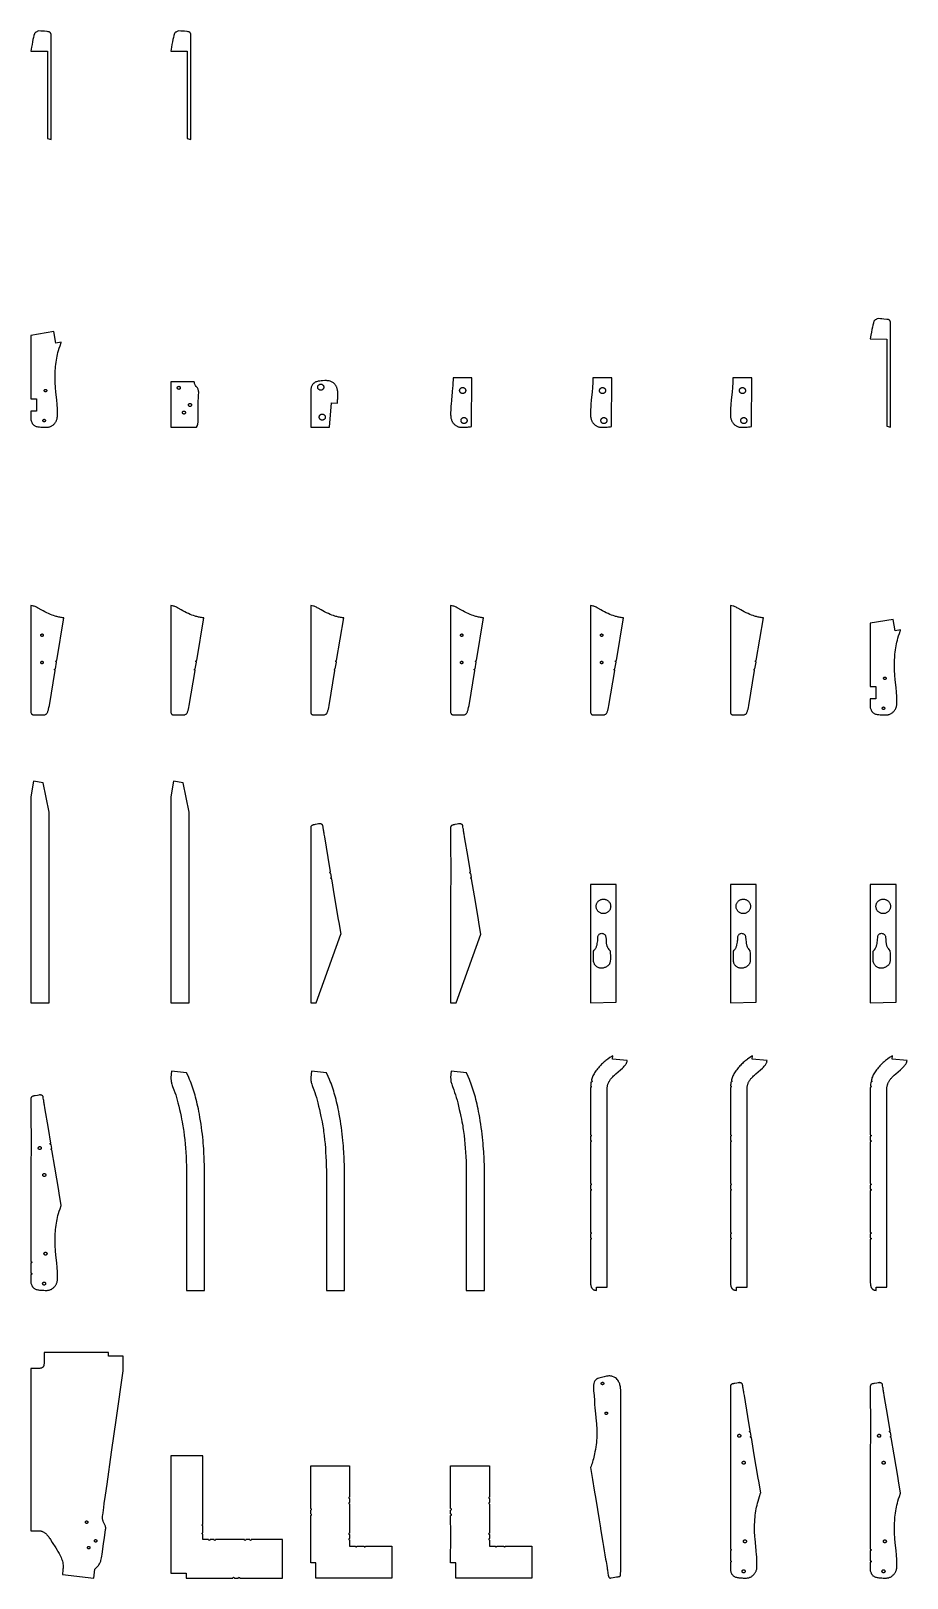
# Model space of a CAD drawing. Header units: millimetres. Extents: x 0 to 2891, y 0 to 5108.
import ezdxf

# ---------------------------------------------------------------- set-up
doc = ezdxf.new("R2010")
doc.units = ezdxf.units.MM

msp = doc.modelspace()

# ---------------------------------------------------------------- linework, layer by layer
at = {"layer": 'PART001'}
for points in [[(246.6646, 165.3618), (246.5352, 166.7701), (246.4058, 168.1784), (246.0766, 169.5967), (245.6526, 171.1199), (244.9591, 173.2575), (243.971, 175.5099), (242.7882, 177.8723), (240.7869, 181.8779), (239.5142, 184.4451), (238.5211, 186.5977), (237.7177, 188.5405), (237.114, 190.4733), (236.7001, 192.1963), (236.2861, 193.9192), (236.0669, 195.5323), (235.9525, 197.2402), (235.9632, 199.4424), (235.9015, 201.9755), (236.2649, 204.5574), (236.828, 208.5585), (237.8511, 215.8272), (238.9855, 223.887), (240.2019, 232.5293), (242.0896, 245.9409), (246.3225, 274.0162), (251.1118, 310.0414), (265.9121, 415.1939), (281.9289, 528.9896), (303.8172, 684.5005), (303.8172, 732.5005), (255.8172, 732.5005), (255.899, 744.192), (43.8346, 744.192), (43.8346, 710.192), (42.9851, 702.7288), (42.6413, 701.5945), (42.1899, 700.5094), (41.7352, 699.4309), (41.1806, 698.3574), (40.5311, 697.3888), (39.8967, 696.7198), (39.1574, 695.956), (38.4281, 695.3919), (37.4991, 694.8379), (36.4702, 694.2889), (35.4464, 693.8398), (34.3226, 693.3956), (33.1041, 693.0564), (31.2812, 692.6475), (29.3635, 692.3434), (27.1512, 692.1543), (18, 691.8179), (0, 691.8179), (0, 155.8179), (8.7292, 155.8179), (12.0402, 155.8179), (15.0414, 155.8179), (18, 155.8179), (24.1299, 155.898), (28.714, 155.7537), (30.6066, 155.7034), (32.2944, 155.4183), (33.9772, 155.0333), (35.4602, 154.6583), (36.9383, 154.1834), (38.3164, 153.7136), (40.079, 152.9241), (41.9313, 151.9298), (43.6788, 150.8406), (45.5162, 149.5467), (47.2486, 148.1579), (49.0708, 146.5643), (50.883, 144.771), (52.7851, 142.773), (54.677, 140.5751), (56.564, 138.2774), (58.4459, 135.8799), (60.4127, 133.1777), (62.1796, 130.4855), (64.2312, 127.4786), (70.3506, 117.759), (82.1505, 99.5432), (86.7875, 92.201), (89.1883, 88.1753), (91.3994, 84.3594), (93.5206, 80.7483), (95.3423, 77.1522), (97.608, 72.4324), (99.5842, 67.9275), (101.2708, 63.6373), (102.6629, 59.4621), (103.7552, 55.302), (104.6479, 51.1519), (105.3408, 47.0119), (105.729, 42.787), (105.8729, 39.6759), (105.9119, 36.4699), (105.841, 33.0691), (105.5603, 29.4787), (105.2796, 25.8883), (104.774, 21.8085), (104.2533, 17.4292), (103.523, 11.3479), (207.9086, 0), (211.0518, 28.9125), (219.9551, 38.4433), (222.4179, 41.6236), (224.2464, 44.1349), (225.7652, 46.4616), (227.0792, 48.6984), (228.1885, 50.8454), (229.108, 53.2022), (230.0376, 55.7587), (230.8724, 58.4201), (231.8773, 62.4748), (232.8075, 67.0338), (233.5581, 72.0023), (234.5241, 79.263), (236.7512, 95.6718), (239.2534, 113.5687), (242.2506, 133.3431), (246.4134, 160.3681), (246.659, 163.2594)], [(187.7309, 184.0939), (187.6843, 183.7392), (187.6068, 183.39), (187.4993, 183.0489), (187.3624, 182.7185), (187.1972, 182.4012), (187.0051, 182.0995), (186.7873, 181.8158), (186.5457, 181.5521), (186.282, 181.3104), (185.9982, 181.0927), (185.6965, 180.9005), (185.3793, 180.7353), (185.0488, 180.5985), (184.7077, 180.4909), (184.3585, 180.4135), (184.0039, 180.3668), (183.6465, 180.3512), (183.2892, 180.3668), (182.9346, 180.4135), (182.5854, 180.4909), (182.2443, 180.5985), (181.9138, 180.7353), (181.5965, 180.9005), (181.2949, 181.0927), (181.0111, 181.3104), (180.7474, 181.5521), (180.5058, 181.8158), (180.288, 182.0995), (180.0958, 182.4012), (179.9307, 182.7185), (179.7938, 183.0489), (179.6862, 183.39), (179.6088, 183.7392), (179.5621, 184.0939), (179.5465, 184.4512), (179.5621, 184.8085), (179.6088, 185.1632), (179.6862, 185.5124), (179.7938, 185.8535), (179.9307, 186.1839), (180.0958, 186.5012), (180.288, 186.8029), (180.5058, 187.0866), (180.7474, 187.3503), (181.0111, 187.592), (181.2949, 187.8097), (181.5965, 188.0019), (181.9138, 188.1671), (182.2443, 188.3039), (182.5854, 188.4115), (182.9346, 188.4889), (183.2892, 188.5356), (183.6465, 188.5512), (184.0039, 188.5356), (184.3585, 188.4889), (184.7077, 188.4115), (185.0488, 188.3039), (185.3793, 188.1671), (185.6965, 188.0019), (185.9982, 187.8097), (186.282, 187.592), (186.5457, 187.3503), (186.7873, 187.0866), (187.0051, 186.8029), (187.1972, 186.5012), (187.3624, 186.1839), (187.4993, 185.8535), (187.6068, 185.5124), (187.6843, 185.1632), (187.7309, 184.8085), (187.7465, 184.4512)], [(194.5688, 100.0631), (194.5221, 99.7085), (194.4447, 99.3593), (194.3372, 99.0181), (194.2003, 98.6877), (194.0351, 98.3704), (193.8429, 98.0688), (193.6252, 97.785), (193.3836, 97.5213), (193.1198, 97.2796), (192.8361, 97.0619), (192.5344, 96.8697), (192.2172, 96.7046), (191.8867, 96.5677), (191.5456, 96.4601), (191.1964, 96.3827), (190.8418, 96.336), (190.4844, 96.3204), (190.1271, 96.336), (189.7725, 96.3827), (189.4233, 96.4601), (189.0821, 96.5677), (188.7517, 96.7046), (188.4344, 96.8697), (188.1328, 97.0619), (187.849, 97.2796), (187.5853, 97.5213), (187.3436, 97.785), (187.1259, 98.0688), (186.9337, 98.3704), (186.7686, 98.6877), (186.6317, 99.0181), (186.5241, 99.3593), (186.4467, 99.7085), (186.4, 100.0631), (186.3844, 100.4204), (186.4, 100.7778), (186.4467, 101.1324), (186.5241, 101.4816), (186.6317, 101.8227), (186.7686, 102.1532), (186.9337, 102.4704), (187.1259, 102.7721), (187.3436, 103.0559), (187.5853, 103.3196), (187.849, 103.5612), (188.1328, 103.779), (188.4344, 103.9711), (188.7517, 104.1363), (189.0821, 104.2732), (189.4233, 104.3807), (189.7725, 104.4581), (190.1271, 104.5048), (190.4844, 104.5204), (190.8418, 104.5048), (191.1964, 104.4581), (191.5456, 104.3807), (191.8867, 104.2732), (192.2172, 104.1363), (192.5344, 103.9711), (192.8361, 103.779), (193.1198, 103.5612), (193.3836, 103.3196), (193.6252, 103.0559), (193.8429, 102.7721), (194.0351, 102.4704), (194.2003, 102.1532), (194.3372, 101.8227), (194.4447, 101.4816), (194.5221, 101.1324), (194.5688, 100.7778), (194.5844, 100.4204)], [(217.4351, 122.4491), (217.3884, 122.0945), (217.311, 121.7453), (217.2034, 121.4042), (217.0665, 121.0737), (216.9014, 120.7565), (216.7092, 120.4548), (216.4915, 120.171), (216.2498, 119.9073), (215.9861, 119.6657), (215.7023, 119.4479), (215.4007, 119.2558), (215.0834, 119.0906), (214.753, 118.9537), (214.4118, 118.8462), (214.0626, 118.7688), (213.708, 118.7221), (213.3507, 118.7065), (212.9933, 118.7221), (212.6387, 118.7688), (212.2895, 118.8462), (211.9484, 118.9537), (211.6179, 119.0906), (211.3007, 119.2558), (210.999, 119.4479), (210.7152, 119.6657), (210.4515, 119.9073), (210.2099, 120.171), (209.9921, 120.4548), (209.8, 120.7565), (209.6348, 121.0737), (209.4979, 121.4042), (209.3904, 121.7453), (209.313, 122.0945), (209.2663, 122.4491), (209.2507, 122.8065), (209.2663, 123.1638), (209.313, 123.5184), (209.3904, 123.8676), (209.4979, 124.2087), (209.6348, 124.5392), (209.8, 124.8565), (209.9921, 125.1581), (210.2099, 125.4419), (210.4515, 125.7056), (210.7152, 125.9472), (210.999, 126.165), (211.3007, 126.3572), (211.6179, 126.5223), (211.9484, 126.6592), (212.2895, 126.7668), (212.6387, 126.8442), (212.9933, 126.8909), (213.3507, 126.9065), (213.708, 126.8909), (214.0626, 126.8442), (214.4118, 126.7668), (214.753, 126.6592), (215.0834, 126.5223), (215.4007, 126.3572), (215.7023, 126.165), (215.9861, 125.9472), (216.2498, 125.7056), (216.4915, 125.4419), (216.7092, 125.1581), (216.9014, 124.8565), (217.0665, 124.5392), (217.2034, 124.2087), (217.311, 123.8676), (217.3884, 123.5184), (217.4351, 123.1638), (217.4507, 122.8065)]]:
    msp.add_lwpolyline(points, close=True, dxfattribs=at)
at = {"layer": 'PART002'}
msp.add_lwpolyline([(567.6, 127), (567.6, 144.5), (566.6433, 144.6903), (565.8322, 145.2322), (565.2903, 146.0433), (565.1, 147), (565.2903, 147.9567), (565.8322, 148.7678), (566.6433, 149.3097), (567.6, 149.5), (567.6, 172.5), (566.6433, 172.6903), (565.8322, 173.2322), (565.2903, 174.0433), (565.1, 175), (565.2903, 175.9567), (565.8322, 176.7678), (566.6433, 177.3097), (567.6, 177.5), (567.6, 402), (567.6, 404), (461.6, 404), (461.6, 402), (461.6, 16), (511.6, 16), (511.6, 0), (666.1, 0), (666.2903, 0.9567), (666.8322, 1.7678), (667.6433, 2.3097), (668.6, 2.5), (669.5567, 2.3097), (670.3678, 1.7678), (670.9097, 0.9567), (671.1, 0), (684.1, 0), (684.2903, 0.9567), (684.8322, 1.7678), (685.6433, 2.3097), (686.6, 2.5), (687.5567, 2.3097), (688.3678, 1.7678), (688.9097, 0.9567), (689.1, 0), (829.6, 0), (829.6, 127), (727.1, 127), (726.9097, 126.0433), (726.3678, 125.2322), (725.5567, 124.6903), (724.6, 124.5), (723.6433, 124.6903), (722.8322, 125.2322), (722.2903, 126.0433), (722.1, 127), (709.1, 127), (708.9097, 126.0433), (708.3678, 125.2322), (707.5567, 124.6903), (706.6, 124.5), (705.6433, 124.6903), (704.8322, 125.2322), (704.2903, 126.0433), (704.1, 127), (609.1, 127), (608.9097, 126.0433), (608.3678, 125.2322), (607.5567, 124.6903), (606.6, 124.5), (605.6433, 124.6903), (604.8322, 125.2322), (604.2903, 126.0433), (604.1, 127), (591.1, 127), (590.9097, 126.0433), (590.3678, 125.2322), (589.5567, 124.6903), (588.6, 124.5), (587.6433, 124.6903), (586.8322, 125.2322), (586.2903, 126.0433), (586.1, 127)], close=True, dxfattribs=at)
at = {"layer": 'PART003'}
for points in [[(1051.5765, 143.5), (1051.5765, 130.5), (1050.6154, 130.3138), (1049.7996, 129.7728), (1049.254, 128.96), (1049.0624, 128), (1049.254, 127.0401), (1049.7996, 126.2273), (1050.6154, 125.6863), (1051.5765, 125.5001), (1051.5765, 105), (1070.769, 105), (1070.9593, 104.0433), (1071.5012, 103.2322), (1072.3123, 102.6903), (1073.269, 102.5), (1074.2257, 102.6903), (1075.0367, 103.2322), (1075.5787, 104.0433), (1075.769, 105), (1098.769, 105), (1098.9593, 104.0433), (1099.5012, 103.2322), (1100.3123, 102.6903), (1101.269, 102.5), (1102.2257, 102.6903), (1103.0367, 103.2322), (1103.5787, 104.0433), (1103.769, 105), (1191.269, 105), (1191.269, 0), (940.269, 0), (940.269, 50), (923.269, 50), (923.3093, 142.592), (923.251, 206.4944), (924.2077, 206.6858), (925.0184, 207.2289), (925.5593, 208.0409), (925.7483, 208.9981), (925.5565, 209.9548), (925.0131, 210.7652), (924.2008, 211.3058), (923.2435, 211.4944), (923.2185, 224.5066), (924.1746, 224.6987), (924.9845, 225.2419), (925.5249, 226.0537), (925.7137, 227.0105), (925.522, 227.9667), (924.9791, 228.7768), (924.1675, 229.3175), (923.2108, 229.5066), (923.2, 288.1978), (923.269, 370), (1051.5765, 370), (1051.5765, 309.2487), (1051.5765, 267.5), (1050.6198, 267.3097), (1049.8087, 266.7678), (1049.2668, 265.9567), (1049.0765, 265), (1049.2668, 264.0433), (1049.8087, 263.2323), (1050.6198, 262.6903), (1051.5765, 262.5), (1051.5765, 249.5), (1050.6154, 249.3138), (1049.7996, 248.7728), (1049.254, 247.96), (1049.0624, 247), (1049.254, 246.0401), (1049.7996, 245.2273), (1050.6154, 244.6863), (1051.5765, 244.5001), (1051.5765, 148.5), (1050.6198, 148.3097), (1049.8087, 147.7678), (1049.2668, 146.9567), (1049.0765, 146)], [(1049.2668, 145.0433), (1049.8087, 144.2323), (1050.6198, 143.6903), (1049.0765, 146)]]:
    msp.add_lwpolyline(points, close=True, dxfattribs=at)
at = {"layer": 'PART004'}
for points in [[(1513.1764, 143.5), (1513.1764, 130.5), (1512.2154, 130.3138), (1511.3996, 129.7728), (1510.854, 128.96), (1510.6623, 128.0001), (1510.854, 127.0401), (1511.3996, 126.2273), (1512.2154, 125.6863), (1513.1764, 125.5001), (1513.1764, 105), (1532.3689, 105), (1532.5592, 104.0433), (1533.1012, 103.2322), (1533.9122, 102.6903), (1534.8689, 102.5), (1535.8256, 102.6903), (1536.6367, 103.2322), (1537.1786, 104.0433), (1537.3689, 105), (1560.3689, 105), (1560.5592, 104.0433), (1561.1012, 103.2322), (1561.9122, 102.6903), (1562.8689, 102.5), (1563.8256, 102.6903), (1564.6367, 103.2322), (1565.1786, 104.0433), (1565.3689, 105), (1652.8689, 105), (1652.8689, 0), (1401.8689, 0), (1401.8689, 50), (1384.8689, 50), (1384.9093, 142.5921), (1384.851, 206.4944), (1385.8077, 206.6858), (1386.6183, 207.2289), (1387.1593, 208.0409), (1387.3483, 208.9982), (1387.1564, 209.9548), (1386.613, 210.7652), (1385.8008, 211.3058), (1384.8435, 211.4944), (1384.8184, 224.5067), (1385.7746, 224.6987), (1386.5845, 225.242), (1387.1249, 226.0537), (1387.3136, 227.0105), (1387.122, 227.9667), (1386.579, 228.7768), (1385.7675, 229.3175), (1384.8108, 229.5067), (1384.8, 288.1978), (1384.8689, 370), (1513.1764, 370), (1513.1764, 309.2487), (1513.1764, 267.5), (1512.2197, 267.3097), (1511.4087, 266.7678), (1510.8667, 265.9568), (1510.6764, 265), (1510.8667, 264.0433), (1511.4087, 263.2323), (1512.2197, 262.6904), (1513.1764, 262.5), (1513.1764, 249.5), (1512.2154, 249.3138), (1511.3996, 248.7728), (1510.854, 247.96), (1510.6623, 247.0001), (1510.854, 246.0401), (1511.3996, 245.2273), (1512.2154, 244.6863), (1513.1764, 244.5001), (1513.1764, 148.5), (1512.2197, 148.3097), (1511.4087, 147.7678), (1510.8667, 146.9568), (1510.6764, 146)], [(1510.8667, 145.0433), (1511.4087, 144.2323), (1512.2197, 143.6904), (1510.6764, 146)]]:
    msp.add_lwpolyline(points, close=True, dxfattribs=at)
at = {"layer": 'PART005'}
for points in [[(1946.3523, 596.6682), (1946.3523, 605.3917), (1946.3523, 611.1785), (1946.3523, 616.8306), (1946.0677, 621.9729), (1945.6066, 626.6673), (1945.1381, 630.8518), (1944.4474, 634.5885), (1943.5781, 638.1905), (1943.0724, 639.8258), (1942.5667, 641.4611), (1941.9808, 642.98), (1941.2966, 644.4806), (1940.6306, 645.8829), (1939.9646, 647.2852), (1939.2184, 648.5709), (1938.3739, 649.8385), (1938.1524, 650.1471), (1936.2625, 653.1712), (1934.2046, 655.9964), (1931.9183, 658.5513), (1929.3434, 660.7645), (1926.9897, 662.2923), (1924.4601, 663.6118), (1919.1076, 665.9036), (1917.0793, 666.3901), (1915.0872, 666.7693), (1913.092, 667.0483), (1910.1535, 667.2569), (1907.0049, 667.2013), (1903.4847, 667.0718), (1898.9658, 666.6018), (1891.8368, 664.4103), (1886.942, 663), (1882.4425, 661.7658), (1878.2926, 660.7973), (1873.5871, 659.7231), (1870.6643, 658.9716), (1869.2731, 658.4865), (1867.8692, 657.877), (1866.755, 657.2218), (1865.6159, 656.5521), (1864.5262, 655.667), (1863.453, 654.7953), (1862.3884, 653.6733), (1861.3691, 652.4687), (1860.511, 651.2214), (1858.8854, 646.7991), (1857.5584, 642.3119), (1856.6842, 637.2201), (1856.2586, 632.0306), (1856.2205, 631.6003), (1856.1032, 628.9346), (1856.1387, 625.992), (1856.3452, 622.6743), (1856.7518, 618.2749), (1858.1019, 603.2703), (1859.1454, 586.0735), (1859.9427, 573.5091), (1860.7186, 562.161), (1861.6258, 551.7525), (1862.5116, 542.5604), (1865.0714, 517.7117), (1865.7464, 510.2094), (1866.3744, 503.512), (1866.8709, 495.875), (1867.1601, 488.8098), (1867.3947, 482.0397), (1867.3782, 475.5282), (1867.2013, 468.7837), (1866.8459, 461.9044), (1866.4104, 454.9087), (1865.698, 447.7601), (1864.727, 440.3603), (1863.694, 432.7456), (1862.4024, 424.8798), (1860.9505, 416.7809), (1859.6812, 410.4446), (1858.4375, 404.5198), (1857.1393, 398.89), (1855.7866, 393.5552), (1854.4156, 388.3187), (1852.9902, 383.3772), (1851.4482, 378.5159), (1849.8699, 373.8513), (1848.4593, 369.9295), (1846.4, 364.5658), (1852.8454, 325.4837), (1858.6556, 290.2528), (1863.5379, 260.6486), (1874.831, 192.1711), (1878.0044, 172.9288), (1880.8365, 155.7563), (1887.2015, 117.1618), (1889.2851, 104.5271), (1891.6776, 90.02), (1893.8475, 77.1014), (1896.2007, 62.5937), (1897.4537, 54.9959), (1898.6583, 47.692), (1899.733, 41.1755), (1900.9547, 33.7673), (1901.541, 30.2121), (1902.1108, 26.7575), (1902.6314, 23.6007), (1903.314, 19.4613), (1903.673, 17.2912), (1903.9714, 15.5147), (1904.7346, 10.9724), (1905.1488, 8.5073), (1905.3805, 7.1285), (1905.579, 5.9468), (1905.9924, 4.8046), (1906.6039, 3.6973), (1907.1609, 2.885), (1907.6996, 2.171), (1908.3367, 1.4753), (1908.9375, 0.9762), (1909.5382, 0.4771), (1910.1026, 0.1746), (1910.9979, 0), (1911.9419, 0.1586), (1912.6337, 0.2748), (1914.5056, 0.5894), (1921.6035, 1.7819), (1927.0267, 2.6931), (1932.1583, 3.5401), (1937.1878, 4.4004), (1940.1476, 4.8977), (1941.2322, 5.0799), (1942.1181, 5.2288), (1942.8767, 5.5216), (1943.5105, 5.9438), (1944.0278, 6.4462), (1944.4467, 6.9305), (1944.8293, 7.6113), (1945.059, 8.5691), (1945.2706, 9.6251), (1945.3731, 11.2712), (1945.735, 15.9143), (1946.3523, 21.9267), (1946.3523, 124.1847), (1946.3523, 199.0381), (1946.3523, 266.728), (1946.3523, 328.6311), (1946.3523, 388.8444), (1946.3523, 445.8564), (1946.3523, 500.5523), (1946.3523, 553.1467), (1946.3523, 576.5997), (1946.3523, 592.8785), (1946.3523, 593.9965)], [(1890.1074, 642.0148), (1890.0607, 641.6602), (1889.9833, 641.311), (1889.8757, 640.9699), (1889.7388, 640.6394), (1889.5737, 640.3222), (1889.3815, 640.0205), (1889.1637, 639.7367), (1888.9221, 639.473), (1888.6584, 639.2314), (1888.3746, 639.0137), (1888.073, 638.8215), (1887.7557, 638.6563), (1887.4252, 638.5194), (1887.0841, 638.4119), (1886.7349, 638.3345), (1886.3803, 638.2878), (1886.023, 638.2722), (1885.6656, 638.2878), (1885.311, 638.3345), (1884.9618, 638.4119), (1884.6207, 638.5194), (1884.2902, 638.6563), (1883.973, 638.8215), (1883.6713, 639.0137), (1883.3875, 639.2314), (1883.1238, 639.473), (1882.8822, 639.7367), (1882.6644, 640.0205), (1882.4723, 640.3222), (1882.3071, 640.6394), (1882.1702, 640.9699), (1882.0627, 641.311), (1881.9852, 641.6602), (1881.9386, 642.0148), (1881.923, 642.3722), (1881.9386, 642.7295), (1881.9852, 643.0841), (1882.0627, 643.4333), (1882.1702, 643.7745), (1882.3071, 644.1049), (1882.4723, 644.4222), (1882.6644, 644.7238), (1882.8822, 645.0076), (1883.1238, 645.2713), (1883.3875, 645.513), (1883.6713, 645.7307), (1883.973, 645.9229), (1884.2902, 646.088), (1884.6207, 646.2249), (1884.9618, 646.3325), (1885.311, 646.4099), (1885.6656, 646.4566), (1886.023, 646.4722), (1886.3803, 646.4566), (1886.7349, 646.4099), (1887.0841, 646.3325), (1887.4252, 646.2249), (1887.7557, 646.088), (1888.073, 645.9229), (1888.3746, 645.7307), (1888.6584, 645.513), (1888.9221, 645.2713), (1889.1637, 645.0076), (1889.3815, 644.7238), (1889.5737, 644.4222), (1889.7388, 644.1049), (1889.8757, 643.7745), (1889.9833, 643.4333), (1890.0607, 643.0841), (1890.1074, 642.7295), (1890.123, 642.3722)], [(1902.4498, 543.7875), (1902.4031, 543.4329), (1902.3257, 543.0837), (1902.2182, 542.7426), (1902.0813, 542.4121), (1901.9161, 542.0948), (1901.7239, 541.7932), (1901.5062, 541.5094), (1901.2646, 541.2457), (1901.0008, 541.0041), (1900.7171, 540.7863), (1900.4154, 540.5941), (1900.0982, 540.429), (1899.7677, 540.2921), (1899.4266, 540.1845), (1899.0774, 540.1071), (1898.7228, 540.0604), (1898.3654, 540.0448), (1898.0081, 540.0604), (1897.6535, 540.1071), (1897.3043, 540.1845), (1896.9631, 540.2921), (1896.6327, 540.429), (1896.3154, 540.5941), (1896.0138, 540.7863), (1895.73, 541.0041), (1895.4663, 541.2457), (1895.2246, 541.5094), (1895.0069, 541.7932), (1894.8147, 542.0948), (1894.6496, 542.4121), (1894.5127, 542.7426), (1894.4051, 543.0837), (1894.3277, 543.4329), (1894.281, 543.7875), (1894.2654, 544.1448), (1894.281, 544.5022), (1894.3277, 544.8568), (1894.4051, 545.206), (1894.5127, 545.5471), (1894.6496, 545.8776), (1894.8147, 546.1948), (1895.0069, 546.4965), (1895.2246, 546.7803), (1895.4663, 547.044), (1895.73, 547.2856), (1896.0138, 547.5034), (1896.3154, 547.6955), (1896.6327, 547.8607), (1896.9631, 547.9976), (1897.3043, 548.1051), (1897.6535, 548.1825), (1898.0081, 548.2292), (1898.3654, 548.2448), (1898.7228, 548.2292), (1899.0774, 548.1825), (1899.4266, 548.1051), (1899.7677, 547.9976), (1900.0982, 547.8607), (1900.4154, 547.6955), (1900.7171, 547.5034), (1901.0008, 547.2856), (1901.2646, 547.044), (1901.5062, 546.7803), (1901.7239, 546.4965), (1901.9161, 546.1948), (1902.0813, 545.8776), (1902.2182, 545.5471), (1902.3257, 545.206), (1902.4031, 544.8568), (1902.4498, 544.5022), (1902.4654, 544.1448)]]:
    msp.add_lwpolyline(points, close=True, dxfattribs=at)
at = {"layer": 'PART006'}
for points in [[(2395.6242, 50.0068), (2395.5573, 54.9073), (2395.3802, 60.1043), (2395.0998, 65.3978), (2394.716, 70.7879), (2394.3186, 76.5777), (2393.1729, 89.6463), (2390.434, 117.169), (2389.1986, 129.9343), (2388.674, 136.5202), (2388.2664, 142.6099), (2387.9655, 148.5031), (2387.7748, 154.0998), (2387.7113, 158.9004), (2387.6478, 163.7011), (2387.6808, 168.605), (2387.7172, 173.4091), (2387.8501, 178.3164), (2388.0796, 183.3272), (2388.4091, 188.3413), (2388.7385, 193.3554), (2389.3894, 200.6818), (2390.147, 207.8118), (2391.0114, 214.7452), (2391.9825, 221.4822), (2393.0604, 228.0227), (2394.3416, 234.4701), (2395.7295, 240.721), (2397.2208, 246.8753), (2399.0914, 253.6429), (2401.2414, 261.0204), (2403.8673, 269.1146), (2407.6834, 280.4511), (2407.956, 281.2609), (2401.5087, 319.6989), (2399.8383, 329.657), (2386.8397, 407.1524), (2377.3313, 463.84), (2376.3434, 463.8521), (2375.4374, 464.2461), (2374.7547, 464.9602), (2374.4019, 465.883), (2374.4342, 466.8705), (2374.8466, 467.7683), (2375.5745, 468.4363), (2376.5043, 468.7701), (2374.3538, 481.5914), (2373.3788, 481.6208), (2372.4892, 482.0211), (2371.8206, 482.7314), (2371.4747, 483.6434), (2371.5041, 484.6184), (2371.9044, 485.508), (2372.6146, 486.1766), (2373.5267, 486.5225), (2365.5846, 533.8718), (2354.0879, 602.4127), (2352.5893, 611.3474), (2352.0023, 614.847), (2351.4666, 618.0404), (2350.9517, 621.11), (2350.4369, 624.1797), (2349.9406, 627.1385), (2349.4468, 629.9706), (2348.7271, 634.373), (2348.4953, 635.7546), (2348.28, 637.0385), (2348.0767, 638.2507), (2347.8898, 639.365), (2347.7313, 640.3099), (2347.263, 641.2027), (2346.7428, 641.7854), (2346.0194, 642.4611), (2345.3028, 642.937), (2344.5828, 643.5128), (2343.6662, 643.9819), (2342.7531, 644.351), (2341.8435, 644.6201), (2340.8338, 644.8859), (2339.8276, 645.0517), (2338.7248, 645.1142), (2337.622, 645.1767), (2336.3391, 645.0414), (2333.9726, 644.6183), (2329.3924, 643.7996), (2322.1814, 642.5106), (2319.4945, 642.0303), (2317.8935, 641.7441), (2316.4873, 641.4927), (2315.1646, 641.2563), (2313.8551, 640.8648), (2312.3798, 640.1141), (2311.1044, 639.3703), (2310.1322, 638.5367), (2309.3599, 637.7099), (2308.8841, 636.9933), (2308.5115, 636.1801), (2308.239, 635.3704), (2308.0731, 634.3641), (2308.0607, 633.3579), (2308.0607, 632.1552), (2308.0607, 628.8571), (2308.0607, 618.1599), (2308.0607, 606.7597), (2308.0607, 596.3521), (2308.0607, 570.1265), (2308.0831, 548.9149), (2308.1372, 520.9005), (2308.1901, 489.9844), (2308, 395.7232), (2308.0607, 334.887), (2308.0607, 268.2473), (2308.0607, 95.4548), (2309.0175, 95.2645), (2309.8285, 94.7226), (2310.3704, 93.9115), (2310.5607, 92.9548), (2310.3704, 91.9981), (2309.8285, 91.187), (2309.0175, 90.6451), (2308.0607, 90.4548), (2308.0607, 85.3558), (2308.0607, 77.8567), (2308.0607, 57.1995), (2309.0175, 57.0092), (2309.8285, 56.4672), (2310.3704, 55.6562), (2310.5607, 54.6995), (2310.3704, 53.7428), (2309.8285, 52.9317), (2309.0175, 52.3898), (2308.0607, 52.1995), (2308.0607, 40.8373), (2308.0607, 24.1334), (2308.886, 21.1522), (2309.561, 19.067), (2310.3926, 17.1851), (2311.0501, 15.5066), (2311.6974, 14.1278), (2312.5446, 12.7559), (2313.3884, 11.4839), (2314.4321, 10.2187), (2315.4724, 9.0534), (2316.6127, 7.8916), (2317.846, 6.933), (2319.1793, 5.9779), (2321.0191, 4.8399), (2323.052, 3.9086), (2325.2814, 3.084), (2327.7038, 2.4661), (2330.2228, 1.9516), (2333.0416, 1.4473), (2336.2534, 1.1565), (2340.5679, 0.8033), (2346.2851, 0.3977), (2350.5962, 0.1444), (2354.5007, 0.0773), (2358.1055, 0), (2361.3036, 0.109), (2363.8987, 0.2975), (2366.3904, 0.5825), (2368.5755, 1.0572), (2370.5574, 1.625), (2372.5324, 2.3927), (2374.5005, 3.3603), (2376.3654, 4.4245), (2378.3234, 5.6919), (2380.178, 7.0558), (2382.0258, 8.6197), (2383.8702, 10.2834), (2385.3217, 11.7337), (2386.6698, 13.2805), (2387.9179, 14.8239), (2389.0627, 16.4638), (2390.1076, 18.1004), (2391.0526, 19.7335), (2391.8975, 21.3632), (2392.6392, 23.0895), (2393.3672, 25.2155), (2394.0918, 27.4415), (2394.6097, 29.8605), (2395.0243, 32.3761), (2395.3321, 35.0882), (2395.5332, 37.9967), (2395.6241, 41.2016), (2395.6912, 45.1062)], [(2342.1235, 469.3142), (2342.0665, 468.8818), (2341.9721, 468.4559), (2341.841, 468.0399), (2341.674, 467.6369), (2341.4726, 467.25), (2341.2383, 466.8821), (2340.9727, 466.5361), (2340.678, 466.2145), (2340.3564, 465.9198), (2340.0104, 465.6543), (2339.6425, 465.4199), (2339.2556, 465.2185), (2338.8526, 465.0515), (2338.4366, 464.9204), (2338.0107, 464.826), (2337.5783, 464.769), (2337.1425, 464.75), (2336.7067, 464.769), (2336.2743, 464.826), (2335.8484, 464.9204), (2335.4324, 465.0515), (2335.0294, 465.2185), (2334.6425, 465.4199), (2334.2746, 465.6543), (2333.9286, 465.9198), (2333.607, 466.2145), (2333.3123, 466.5361), (2333.0467, 466.8821), (2332.8124, 467.25), (2332.611, 467.6369), (2332.444, 468.0399), (2332.3129, 468.4559), (2332.2185, 468.8818), (2332.1615, 469.3142), (2332.1425, 469.75), (2332.1615, 470.1858), (2332.2185, 470.6183), (2332.3129, 471.0441), (2332.444, 471.4601), (2332.611, 471.8631), (2332.8124, 472.25), (2333.0467, 472.6179), (2333.3123, 472.9639), (2333.607, 473.2855), (2333.9286, 473.5802), (2334.2746, 473.8458), (2334.6425, 474.0801), (2335.0294, 474.2815), (2335.4324, 474.4485), (2335.8484, 474.5796), (2336.2743, 474.674), (2336.7067, 474.731), (2337.1425, 474.75), (2337.5783, 474.731), (2338.0107, 474.674), (2338.4366, 474.5796), (2338.8526, 474.4485), (2339.2556, 474.2815), (2339.6425, 474.0801), (2340.0104, 473.8458), (2340.3564, 473.5802), (2340.678, 473.2855), (2340.9727, 472.9639), (2341.2383, 472.6179), (2341.4726, 472.25), (2341.674, 471.8631), (2341.841, 471.4601), (2341.9721, 471.0441), (2342.0665, 470.6183), (2342.1235, 470.1858), (2342.1425, 469.75)], [(2357.0282, 380.4105), (2356.9712, 379.978), (2356.8768, 379.5522), (2356.7457, 379.1362), (2356.5787, 378.7332), (2356.3773, 378.3463), (2356.143, 377.9784), (2355.8774, 377.6323), (2355.5827, 377.3107), (2355.2611, 377.016), (2354.9151, 376.7505), (2354.5472, 376.5161), (2354.1603, 376.3147), (2353.7573, 376.1478), (2353.3413, 376.0166), (2352.9154, 375.9222), (2352.483, 375.8653), (2352.0472, 375.8463), (2351.6114, 375.8653), (2351.179, 375.9222), (2350.7531, 376.0166), (2350.3371, 376.1478), (2349.9341, 376.3147), (2349.5472, 376.5161), (2349.1793, 376.7505), (2348.8333, 377.016), (2348.5117, 377.3107), (2348.217, 377.6323), (2347.9514, 377.9784), (2347.7171, 378.3463), (2347.5157, 378.7332), (2347.3487, 379.1362), (2347.2176, 379.5522), (2347.1232, 379.978), (2347.0662, 380.4105), (2347.0472, 380.8463), (2347.0662, 381.282), (2347.1232, 381.7145), (2347.2176, 382.1404), (2347.3487, 382.5564), (2347.5157, 382.9594), (2347.7171, 383.3463), (2347.9514, 383.7141), (2348.217, 384.0602), (2348.5117, 384.3818), (2348.8333, 384.6765), (2349.1793, 384.942), (2349.5472, 385.1764), (2349.9341, 385.3778), (2350.3371, 385.5447), (2350.7531, 385.6759), (2351.179, 385.7703), (2351.6114, 385.8272), (2352.0472, 385.8463), (2352.483, 385.8272), (2352.9154, 385.7703), (2353.3413, 385.6759), (2353.7573, 385.5447), (2354.1603, 385.3778), (2354.5472, 385.1764), (2354.9151, 384.942), (2355.2611, 384.6765), (2355.5827, 384.3818), (2355.8774, 384.0602), (2356.143, 383.7141), (2356.3773, 383.3463), (2356.5787, 382.9594), (2356.7457, 382.5564), (2356.8768, 382.1404), (2356.9712, 381.7145), (2357.0282, 381.282), (2357.0472, 380.8463)], [(2360.9264, 120.8015), (2360.8694, 120.369), (2360.775, 119.9432), (2360.6438, 119.5272), (2360.4769, 119.1242), (2360.2755, 118.7373), (2360.0411, 118.3694), (2359.7756, 118.0233), (2359.4809, 117.7017), (2359.1593, 117.407), (2358.8133, 117.1415), (2358.4454, 116.9071), (2358.0585, 116.7057), (2357.6555, 116.5388), (2357.2395, 116.4076), (2356.8136, 116.3132), (2356.3812, 116.2563), (2355.9454, 116.2373), (2355.5096, 116.2563), (2355.0771, 116.3132), (2354.6513, 116.4076), (2354.2353, 116.5388), (2353.8323, 116.7057), (2353.4454, 116.9071), (2353.0775, 117.1415), (2352.7314, 117.407), (2352.4099, 117.7017), (2352.1152, 118.0233), (2351.8496, 118.3694), (2351.6153, 118.7373), (2351.4138, 119.1242), (2351.2469, 119.5272), (2351.1158, 119.9432), (2351.0213, 120.369), (2350.9644, 120.8015), (2350.9454, 121.2373), (2350.9644, 121.673), (2351.0213, 122.1055), (2351.1158, 122.5313), (2351.2469, 122.9474), (2351.4138, 123.3503), (2351.6153, 123.7373), (2351.8496, 124.1051), (2352.1152, 124.4512), (2352.4099, 124.7728), (2352.7314, 125.0675), (2353.0775, 125.333), (2353.4454, 125.5674), (2353.8323, 125.7688), (2354.2353, 125.9357), (2354.6513, 126.0669), (2355.0771, 126.1613), (2355.5096, 126.2182), (2355.9454, 126.2373), (2356.3812, 126.2182), (2356.8136, 126.1613), (2357.2395, 126.0669), (2357.6555, 125.9357), (2358.0585, 125.7688), (2358.4454, 125.5674), (2358.8133, 125.333), (2359.1593, 125.0675), (2359.4809, 124.7728), (2359.7756, 124.4512), (2360.0411, 124.1051), (2360.2755, 123.7373), (2360.4769, 123.3503), (2360.6438, 122.9474), (2360.775, 122.5313), (2360.8694, 122.1055), (2360.9264, 121.673), (2360.9454, 121.2373)], [(2356.4941, 21.8427), (2356.4372, 21.4103), (2356.3428, 20.9844), (2356.2116, 20.5684), (2356.0447, 20.1654), (2355.8433, 19.7785), (2355.6089, 19.4106), (2355.3433, 19.0646), (2355.0487, 18.743), (2354.7271, 18.4483), (2354.381, 18.1828), (2354.0131, 17.9484), (2353.6262, 17.747), (2353.2232, 17.5801), (2352.8072, 17.4489), (2352.3814, 17.3545), (2351.9489, 17.2975), (2351.5131, 17.2785), (2351.0773, 17.2975), (2350.6449, 17.3545), (2350.219, 17.4489), (2349.803, 17.5801), (2349.4, 17.747), (2349.0131, 17.9484), (2348.6452, 18.1828), (2348.2992, 18.4483), (2347.9776, 18.743), (2347.6829, 19.0646), (2347.4174, 19.4106), (2347.183, 19.7785), (2346.9816, 20.1654), (2346.8147, 20.5684), (2346.6835, 20.9844), (2346.5891, 21.4103), (2346.5322, 21.8427), (2346.5131, 22.2785), (2346.5322, 22.7143), (2346.5891, 23.1468), (2346.6835, 23.5726), (2346.8147, 23.9886), (2346.9816, 24.3916), (2347.183, 24.7785), (2347.4174, 25.1464), (2347.6829, 25.4925), (2347.9776, 25.8141), (2348.2992, 26.1087), (2348.6452, 26.3743), (2349.0131, 26.6086), (2349.4, 26.8101), (2349.803, 26.977), (2350.219, 27.1082), (2350.6449, 27.2026), (2351.0773, 27.2595), (2351.5131, 27.2785), (2351.9489, 27.2595), (2352.3814, 27.2026), (2352.8072, 27.1082), (2353.2232, 26.977), (2353.6262, 26.8101), (2354.0131, 26.6086), (2354.381, 26.3743), (2354.7271, 26.1087), (2355.0487, 25.8141), (2355.3433, 25.4925), (2355.6089, 25.1464), (2355.8433, 24.7785), (2356.0447, 24.3916), (2356.2116, 23.9886), (2356.3428, 23.5726), (2356.4372, 23.1468), (2356.4941, 22.7143), (2356.5131, 22.2785)]]:
    msp.add_lwpolyline(points, close=True, dxfattribs=at)
at = {"layer": 'PART007'}
for points in [[(2857.2242, 50.0067), (2857.1573, 54.9072), (2856.9802, 60.1042), (2856.6997, 65.3977), (2856.316, 70.7878), (2855.9186, 76.5776), (2854.7728, 89.6462), (2852.034, 117.1689), (2850.7985, 129.9342), (2850.2739, 136.5202), (2849.8663, 142.6098), (2849.5655, 148.503), (2849.3747, 154.0997), (2849.3112, 158.9004), (2849.2477, 163.701), (2849.2807, 168.605), (2849.3171, 173.409), (2849.4501, 178.3164), (2849.6796, 183.3271), (2850.009, 188.3412), (2850.3385, 193.3553), (2850.9893, 200.6817), (2851.747, 207.8117), (2852.6113, 214.7451), (2853.5825, 221.4821), (2854.6604, 228.0226), (2855.9415, 234.47), (2857.3295, 240.7209), (2858.8207, 246.8752), (2860.6914, 253.6429), (2862.8414, 261.0204), (2865.4672, 269.1145), (2869.2834, 280.451), (2869.556, 281.2608), (2863.1086, 319.6988), (2861.4383, 329.6569), (2848.4397, 407.1523), (2838.9312, 463.8399), (2837.9433, 463.8521), (2837.0373, 464.246), (2836.3546, 464.9601), (2836.0019, 465.883), (2836.0342, 466.8704), (2836.4465, 467.7682), (2837.1744, 468.4362), (2838.1043, 468.77), (2835.9537, 481.5913), (2834.9787, 481.6208), (2834.0892, 482.0211), (2833.4205, 482.7313), (2833.0746, 483.6433), (2833.104, 484.6183), (2833.5043, 485.5079), (2834.2146, 486.1765), (2835.1266, 486.5225), (2827.1845, 533.8718), (2815.6879, 602.4126), (2814.1892, 611.3473), (2813.6022, 614.847), (2813.0666, 618.0403), (2812.5517, 621.11), (2812.0368, 624.1796), (2811.5405, 627.1384), (2811.0467, 629.9705), (2810.327, 634.3729), (2810.0953, 635.7546), (2809.8799, 637.0385), (2809.6766, 638.2506), (2809.4897, 639.365), (2809.3312, 640.3098), (2808.8629, 641.2026), (2808.3428, 641.7853), (2807.6193, 642.461), (2806.9027, 642.9369), (2806.1827, 643.5127), (2805.2662, 643.9818), (2804.3531, 644.3509), (2803.4434, 644.6201), (2802.4338, 644.8858), (2801.4275, 645.0517), (2800.3248, 645.1142), (2799.222, 645.1766), (2797.939, 645.0413), (2795.5725, 644.6183), (2790.9923, 643.7995), (2783.7813, 642.5105), (2781.0945, 642.0302), (2779.4934, 641.744), (2778.0873, 641.4927), (2776.7645, 641.2562), (2775.4551, 640.8647), (2773.9798, 640.1141), (2772.7044, 639.3702), (2771.7322, 638.5366), (2770.9599, 637.7098), (2770.484, 636.9932), (2770.1115, 636.1801), (2769.8389, 635.3703), (2769.6731, 634.3641), (2769.6607, 633.3578), (2769.6607, 632.1551), (2769.6607, 628.857), (2769.6607, 618.1598), (2769.6607, 606.7596), (2769.6607, 596.3521), (2769.6607, 570.1264), (2769.6831, 548.9148), (2769.7371, 520.9004), (2769.79, 489.9843), (2769.6, 395.7232), (2769.6607, 334.8869), (2769.6607, 268.2472), (2769.6607, 95.4547), (2770.6174, 95.2644), (2771.4285, 94.7225), (2771.9704, 93.9114), (2772.1607, 92.9547), (2771.9704, 91.998), (2771.4285, 91.187), (2770.6174, 90.645), (2769.6607, 90.4547), (2769.6607, 85.3557), (2769.6607, 77.8567), (2769.6607, 57.1994), (2770.6174, 57.0091), (2771.4285, 56.4672), (2771.9704, 55.6561), (2772.1607, 54.6994), (2771.9704, 53.7427), (2771.4285, 52.9316), (2770.6174, 52.3897), (2769.6607, 52.1994), (2769.6607, 40.8373), (2769.6607, 24.1333), (2770.486, 21.1521), (2771.1609, 19.0669), (2771.9925, 17.1851), (2772.65, 15.5065), (2773.2974, 14.1277), (2774.1446, 12.7558), (2774.9884, 11.4838), (2776.0321, 10.2186), (2777.0724, 9.0533), (2778.2126, 7.8915), (2779.446, 6.9329), (2780.7793, 5.9778), (2782.6191, 4.8398), (2784.652, 3.9085), (2786.8813, 3.0839), (2789.3038, 2.4661), (2791.8228, 1.9516), (2794.6416, 1.4473), (2797.8534, 1.1565), (2802.1679, 0.8032), (2807.885, 0.3977), (2812.1961, 0.1443), (2816.1007, 0.0773), (2819.7054, 0), (2822.9036, 0.1089), (2825.4986, 0.2974), (2827.9904, 0.5824), (2830.1755, 1.0571), (2832.1573, 1.625), (2834.1323, 2.3927), (2836.1005, 3.3603), (2837.9653, 4.4244), (2839.9233, 5.6918), (2841.7779, 7.0557), (2843.6257, 8.6196), (2845.4702, 10.2834), (2846.9216, 11.7336), (2848.2697, 13.2804), (2849.5179, 14.8238), (2850.6627, 16.4638), (2851.7076, 18.1003), (2852.6525, 19.7334), (2853.4975, 21.3631), (2854.2391, 23.0894), (2854.9672, 25.2154), (2855.6918, 27.4414), (2856.2097, 29.8604), (2856.6243, 32.376), (2856.9321, 35.0881), (2857.1331, 37.9966), (2857.2241, 41.2016), (2857.2911, 45.1061)], [(2803.7234, 469.3142), (2803.6665, 468.8817), (2803.5721, 468.4558), (2803.4409, 468.0398), (2803.274, 467.6368), (2803.0726, 467.2499), (2802.8382, 466.8821), (2802.5727, 466.536), (2802.278, 466.2144), (2801.9564, 465.9197), (2801.6103, 465.6542), (2801.2425, 465.4198), (2800.8555, 465.2184), (2800.4526, 465.0515), (2800.0365, 464.9203), (2799.6107, 464.8259), (2799.1782, 464.769), (2798.7425, 464.7499), (2798.3067, 464.769), (2797.8742, 464.8259), (2797.4484, 464.9203), (2797.0324, 465.0515), (2796.6294, 465.2184), (2796.2425, 465.4198), (2795.8746, 465.6542), (2795.5285, 465.9197), (2795.2069, 466.2144), (2794.9122, 466.536), (2794.6467, 466.8821), (2794.4123, 467.2499), (2794.2109, 467.6368), (2794.044, 468.0398), (2793.9128, 468.4558), (2793.8184, 468.8817), (2793.7615, 469.3142), (2793.7425, 469.7499), (2793.7615, 470.1857), (2793.8184, 470.6182), (2793.9128, 471.044), (2794.044, 471.46), (2794.2109, 471.863), (2794.4123, 472.2499), (2794.6467, 472.6178), (2794.9122, 472.9639), (2795.2069, 473.2855), (2795.5285, 473.5802), (2795.8746, 473.8457), (2796.2425, 474.0801), (2796.6294, 474.2815), (2797.0324, 474.4484), (2797.4484, 474.5796), (2797.8742, 474.674), (2798.3067, 474.7309), (2798.7425, 474.7499), (2799.1782, 474.7309), (2799.6107, 474.674), (2800.0365, 474.5796), (2800.4526, 474.4484), (2800.8555, 474.2815), (2801.2425, 474.0801), (2801.6103, 473.8457), (2801.9564, 473.5802), (2802.278, 473.2855), (2802.5727, 472.9639), (2802.8382, 472.6178), (2803.0726, 472.2499), (2803.274, 471.863), (2803.4409, 471.46), (2803.5721, 471.044), (2803.6665, 470.6182), (2803.7234, 470.1857), (2803.7425, 469.7499)], [(2818.6281, 380.4104), (2818.5712, 379.9779), (2818.4768, 379.5521), (2818.3456, 379.1361), (2818.1787, 378.7331), (2817.9773, 378.3462), (2817.7429, 377.9783), (2817.4774, 377.6323), (2817.1827, 377.3107), (2816.8611, 377.016), (2816.515, 376.7504), (2816.1471, 376.5161), (2815.7602, 376.3147), (2815.3572, 376.1477), (2814.9412, 376.0166), (2814.5154, 375.9222), (2814.0829, 375.8652), (2813.6471, 375.8462), (2813.2114, 375.8652), (2812.7789, 375.9222), (2812.353, 376.0166), (2811.937, 376.1477), (2811.534, 376.3147), (2811.1471, 376.5161), (2810.7793, 376.7504), (2810.4332, 377.016), (2810.1116, 377.3107), (2809.8169, 377.6323), (2809.5514, 377.9783), (2809.317, 378.3462), (2809.1156, 378.7331), (2808.9487, 379.1361), (2808.8175, 379.5521), (2808.7231, 379.9779), (2808.6662, 380.4104), (2808.6471, 380.8462), (2808.6662, 381.282), (2808.7231, 381.7144), (2808.8175, 382.1403), (2808.9487, 382.5563), (2809.1156, 382.9593), (2809.317, 383.3462), (2809.5514, 383.7141), (2809.8169, 384.0601), (2810.1116, 384.3817), (2810.4332, 384.6764), (2810.7793, 384.942), (2811.1471, 385.1763), (2811.534, 385.3777), (2811.937, 385.5447), (2812.353, 385.6758), (2812.7789, 385.7702), (2813.2114, 385.8272), (2813.6471, 385.8462), (2814.0829, 385.8272), (2814.5154, 385.7702), (2814.9412, 385.6758), (2815.3572, 385.5447), (2815.7602, 385.3777), (2816.1471, 385.1763), (2816.515, 384.942), (2816.8611, 384.6764), (2817.1827, 384.3817), (2817.4774, 384.0601), (2817.7429, 383.7141), (2817.9773, 383.3462), (2818.1787, 382.9593), (2818.3456, 382.5563), (2818.4768, 382.1403), (2818.5712, 381.7144), (2818.6281, 381.282), (2818.6471, 380.8462)], [(2822.5263, 120.8014), (2822.4694, 120.3689), (2822.375, 119.9431), (2822.2438, 119.5271), (2822.0769, 119.1241), (2821.8755, 118.7372), (2821.6411, 118.3693), (2821.3756, 118.0232), (2821.0809, 117.7016), (2820.7593, 117.407), (2820.4132, 117.1414), (2820.0453, 116.907), (2819.6584, 116.7056), (2819.2554, 116.5387), (2818.8394, 116.4075), (2818.4136, 116.3131), (2817.9811, 116.2562), (2817.5453, 116.2372), (2817.1096, 116.2562), (2816.6771, 116.3131), (2816.2512, 116.4075), (2815.8352, 116.5387), (2815.4322, 116.7056), (2815.0453, 116.907), (2814.6774, 117.1414), (2814.3314, 117.407), (2814.0098, 117.7016), (2813.7151, 118.0232), (2813.4496, 118.3693), (2813.2152, 118.7372), (2813.0138, 119.1241), (2812.8469, 119.5271), (2812.7157, 119.9431), (2812.6213, 120.3689), (2812.5644, 120.8014), (2812.5453, 121.2372), (2812.5644, 121.673), (2812.6213, 122.1054), (2812.7157, 122.5313), (2812.8469, 122.9473), (2813.0138, 123.3503), (2813.2152, 123.7372), (2813.4496, 124.1051), (2813.7151, 124.4511), (2814.0098, 124.7727), (2814.3314, 125.0674), (2814.6774, 125.3329), (2815.0453, 125.5673), (2815.4322, 125.7687), (2815.8352, 125.9356), (2816.2512, 126.0668), (2816.6771, 126.1612), (2817.1096, 126.2181), (2817.5453, 126.2372), (2817.9811, 126.2181), (2818.4136, 126.1612), (2818.8394, 126.0668), (2819.2554, 125.9356), (2819.6584, 125.7687), (2820.0453, 125.5673), (2820.4132, 125.3329), (2820.7593, 125.0674), (2821.0809, 124.7727), (2821.3756, 124.4511), (2821.6411, 124.1051), (2821.8755, 123.7372), (2822.0769, 123.3503), (2822.2438, 122.9473), (2822.375, 122.5313), (2822.4694, 122.1054), (2822.5263, 121.673), (2822.5453, 121.2372)], [(2818.094, 21.8427), (2818.0371, 21.4102), (2817.9427, 20.9844), (2817.8115, 20.5683), (2817.6446, 20.1654), (2817.4432, 19.7784), (2817.2088, 19.4106), (2816.9433, 19.0645), (2816.6486, 18.7429), (2816.327, 18.4482), (2815.981, 18.1827), (2815.6131, 17.9483), (2815.2262, 17.7469), (2814.8232, 17.58), (2814.4072, 17.4488), (2813.9813, 17.3544), (2813.5489, 17.2975), (2813.1131, 17.2784), (2812.6773, 17.2975), (2812.2448, 17.3544), (2811.819, 17.4488), (2811.403, 17.58), (2811, 17.7469), (2810.6131, 17.9483), (2810.2452, 18.1827), (2809.8991, 18.4482), (2809.5775, 18.7429), (2809.2829, 19.0645), (2809.0173, 19.4106), (2808.7829, 19.7784), (2808.5815, 20.1654), (2808.4146, 20.5683), (2808.2834, 20.9844), (2808.189, 21.4102), (2808.1321, 21.8427), (2808.1131, 22.2784), (2808.1321, 22.7142), (2808.189, 23.1467), (2808.2834, 23.5725), (2808.4146, 23.9885), (2808.5815, 24.3915), (2808.7829, 24.7784), (2809.0173, 25.1463), (2809.2829, 25.4924), (2809.5775, 25.814), (2809.8991, 26.1087), (2810.2452, 26.3742), (2810.6131, 26.6086), (2811, 26.81), (2811.403, 26.9769), (2811.819, 27.1081), (2812.2448, 27.2025), (2812.6773, 27.2594), (2813.1131, 27.2784), (2813.5489, 27.2594), (2813.9813, 27.2025), (2814.4072, 27.1081), (2814.8232, 26.9769), (2815.2262, 26.81), (2815.6131, 26.6086), (2815.981, 26.3742), (2816.327, 26.1087), (2816.6486, 25.814), (2816.9433, 25.4924), (2817.2088, 25.1463), (2817.4432, 24.7784), (2817.6446, 24.3915), (2817.8115, 23.9885), (2817.9427, 23.5725), (2818.0371, 23.1467), (2818.094, 22.7142), (2818.1131, 22.2784)]]:
    msp.add_lwpolyline(points, close=True, dxfattribs=at)
at = {"layer": 'PART008'}
for points in [[(87.6243, 999.84984), (87.5573, 1004.75034), (87.3802, 1009.94734), (87.0998, 1015.24084), (86.716, 1020.63094), (86.3186, 1026.42074), (85.1729, 1039.48934), (82.434, 1067.01204), (81.1986, 1079.77734), (80.674, 1086.36324), (80.2664, 1092.45294), (79.9655, 1098.34614), (79.7748, 1103.94284), (79.7113, 1108.74344), (79.6478, 1113.54414), (79.6808, 1118.44804), (79.7172, 1123.25214), (79.8502, 1128.15944), (80.0796, 1133.17024), (80.4091, 1138.18434), (80.7385, 1143.19844), (81.3894, 1150.52484), (82.147, 1157.65484), (83.0114, 1164.58824), (83.9825, 1171.32524), (85.0604, 1177.86574), (86.3416, 1184.31314), (87.7295, 1190.56404), (89.2208, 1196.71834), (91.0914, 1203.48594), (93.2414, 1210.86344), (95.8673, 1218.95764), (99.6835, 1230.29414), (99.956, 1231.10394), (93.5087, 1269.54194), (91.8384, 1279.50004), (78.8397, 1356.99544), (69.3313, 1413.68304), (68.3434, 1413.69514), (67.4374, 1414.08914), (66.7547, 1414.80324), (66.4019, 1415.72604), (66.4343, 1416.71354), (66.8466, 1417.61134), (67.5745, 1418.27934), (68.5044, 1418.61314), (66.3538, 1431.43444), (65.3788, 1431.46384), (64.4892, 1431.86414), (63.8206, 1432.57444), (63.4747, 1433.48644), (63.5041, 1434.46144), (63.9044, 1435.35104), (64.6146, 1436.01964), (65.5267, 1436.36554), (57.5846, 1483.71484), (46.0879, 1552.25574), (44.5893, 1561.19044), (44.0023, 1564.69004), (43.4666, 1567.88344), (42.9518, 1570.95304), (42.4369, 1574.02274), (41.9406, 1576.98154), (41.4468, 1579.81364), (40.7271, 1584.21604), (40.4954, 1585.59764), (40.28, 1586.88154), (40.0767, 1588.09374), (39.8898, 1589.20804), (39.7313, 1590.15294), (39.263, 1591.04574), (38.7428, 1591.62844), (38.0194, 1592.30414), (37.3028, 1592.78004), (36.5828, 1593.35584), (35.6663, 1593.82494), (34.7532, 1594.19404), (33.8435, 1594.46314), (32.8338, 1594.72894), (31.8276, 1594.89474), (30.7248, 1594.95724), (29.6221, 1595.01974), (28.3391, 1594.88444), (25.9726, 1594.46134), (21.3924, 1593.64264), (14.1814, 1592.35364), (11.4945, 1591.87334), (9.8935, 1591.58714), (8.4873, 1591.33574), (7.1646, 1591.09934), (5.8551, 1590.70784), (4.3798, 1589.95714), (3.1044, 1589.21334), (2.1322, 1588.37974), (1.3599, 1587.55294), (0.8841, 1586.83634), (0.5116, 1586.02314), (0.239, 1585.21344), (0.0731, 1584.20714), (0.0608, 1583.20094), (0.0608, 1581.99824), (0.0608, 1578.70014), (0.0608, 1568.00294), (0.0608, 1556.60274), (0.0608, 1546.19514), (0.0608, 1519.96954), (0.0831, 1498.75794), (0.1372, 1470.74354), (0.1901, 1439.82744), (0, 1345.56624), (0.0608, 1284.73004), (0.0608, 1218.09034), (0.0608, 1045.29784), (1.0175, 1045.10754), (1.8285, 1044.56564), (2.3705, 1043.75454), (2.5608, 1042.79784), (2.3705, 1041.84114), (1.8285, 1041.03004), (1.0175, 1040.48814), (0.0608, 1040.29784), (0.0608, 1035.19884), (0.0608, 1027.69974), (0.0608, 1007.04254), (1.0175, 1006.85224), (1.8285, 1006.31024), (2.3705, 1005.49924), (2.5608, 1004.54254), (2.3705, 1003.58584), (1.8285, 1002.77474), (1.0175, 1002.23284), (0.0608, 1002.04254), (0.0608, 990.68034), (0.0608, 973.97644), (0.886, 970.99524), (1.561, 968.91004), (2.3926, 967.02814), (3.0501, 965.34964), (3.6974, 963.97084), (4.5446, 962.59894), (5.3885, 961.32694), (6.4321, 960.06174), (7.4724, 958.89644), (8.6127, 957.73464), (9.846, 956.77604), (11.1793, 955.82094), (13.0191, 954.68294), (15.052, 953.75164), (17.2814, 952.92704), (19.7039, 952.30914), (22.2228, 951.79464), (25.0417, 951.29034), (28.2534, 950.99954), (32.568, 950.64634), (38.2851, 950.24074), (42.5962, 949.98744), (46.5008, 949.92034), (50.1055, 949.84304), (53.3036, 949.95204), (55.8987, 950.14054), (58.3904, 950.42554), (60.5755, 950.90024), (62.5574, 951.46804), (64.5324, 952.23574), (66.5006, 953.20334), (68.3654, 954.26754), (70.3234, 955.53494), (72.178, 956.89884), (74.0258, 958.46274), (75.8702, 960.12644), (77.3217, 961.57674), (78.6698, 963.12354), (79.9179, 964.66694), (81.0628, 966.30684), (82.1076, 967.94344), (83.0526, 969.57654), (83.8976, 971.20624), (84.6392, 972.93254), (85.3672, 975.05854), (86.0918, 977.28454), (86.6097, 979.70354), (87.0243, 982.21914), (87.3321, 984.93124), (87.5332, 987.83974), (87.6241, 991.04464), (87.6912, 994.94924)], [(34.1235, 1419.15724), (34.0666, 1418.72484), (33.9721, 1418.29894), (33.841, 1417.88294), (33.6741, 1417.47994), (33.4726, 1417.09304), (33.2383, 1416.72514), (32.9727, 1416.37914), (32.678, 1416.05754), (32.3565, 1415.76284), (32.0104, 1415.49734), (31.6425, 1415.26294), (31.2556, 1415.06154), (30.8526, 1414.89454), (30.4366, 1414.76344), (30.0108, 1414.66904), (29.5783, 1414.61204), (29.1425, 1414.59304), (28.7067, 1414.61204), (28.2743, 1414.66904), (27.8484, 1414.76344), (27.4324, 1414.89454), (27.0294, 1415.06154), (26.6425, 1415.26294), (26.2746, 1415.49734), (25.9286, 1415.76284), (25.607, 1416.05754), (25.3123, 1416.37914), (25.0468, 1416.72514), (24.8124, 1417.09304), (24.611, 1417.47994), (24.4441, 1417.88294), (24.3129, 1418.29894), (24.2185, 1418.72484), (24.1615, 1419.15724), (24.1425, 1419.59304), (24.1615, 1420.02884), (24.2185, 1420.46134), (24.3129, 1420.88714), (24.4441, 1421.30314), (24.611, 1421.70614), (24.8124, 1422.09304), (25.0468, 1422.46094), (25.3123, 1422.80694), (25.607, 1423.12854), (25.9286, 1423.42324), (26.2746, 1423.68884), (26.6425, 1423.92314), (27.0294, 1424.12464), (27.4324, 1424.29154), (27.8484, 1424.42264), (28.2743, 1424.51714), (28.7067, 1424.57404), (29.1425, 1424.59304), (29.5783, 1424.57404), (30.0108, 1424.51714), (30.4366, 1424.42264), (30.8526, 1424.29154), (31.2556, 1424.12464), (31.6425, 1423.92314), (32.0104, 1423.68884), (32.3565, 1423.42324), (32.678, 1423.12854), (32.9727, 1422.80694), (33.2383, 1422.46094), (33.4726, 1422.09304), (33.6741, 1421.70614), (33.841, 1421.30314), (33.9721, 1420.88714), (34.0666, 1420.46134), (34.1235, 1420.02884), (34.1425, 1419.59304)], [(49.0282, 1330.25354), (48.9712, 1329.82104), (48.8768, 1329.39524), (48.7457, 1328.97924), (48.5787, 1328.57624), (48.3773, 1328.18934), (48.143, 1327.82144), (47.8774, 1327.47534), (47.5827, 1327.15374), (47.2611, 1326.85904), (46.9151, 1326.59354), (46.5472, 1326.35914), (46.1603, 1326.15774), (45.7573, 1325.99084), (45.3413, 1325.85964), (44.9154, 1325.76524), (44.483, 1325.70834), (44.0472, 1325.68934), (43.6114, 1325.70834), (43.179, 1325.76524), (42.7531, 1325.85964), (42.3371, 1325.99084), (41.9341, 1326.15774), (41.5472, 1326.35914), (41.1793, 1326.59354), (40.8333, 1326.85904), (40.5117, 1327.15374), (40.217, 1327.47534), (39.9514, 1327.82144), (39.7171, 1328.18934), (39.5157, 1328.57624), (39.3487, 1328.97924), (39.2176, 1329.39524), (39.1232, 1329.82104), (39.0662, 1330.25354), (39.0472, 1330.68934), (39.0662, 1331.12504), (39.1232, 1331.55754), (39.2176, 1331.98344), (39.3487, 1332.39944), (39.5157, 1332.80244), (39.7171, 1333.18934), (39.9514, 1333.55714), (40.217, 1333.90324), (40.5117, 1334.22484), (40.8333, 1334.51954), (41.1793, 1334.78504), (41.5472, 1335.01944), (41.9341, 1335.22084), (42.3371, 1335.38774), (42.7531, 1335.51894), (43.179, 1335.61334), (43.6114, 1335.67024), (44.0472, 1335.68934), (44.483, 1335.67024), (44.9154, 1335.61334), (45.3413, 1335.51894), (45.7573, 1335.38774), (46.1603, 1335.22084), (46.5472, 1335.01944), (46.9151, 1334.78504), (47.2611, 1334.51954), (47.5827, 1334.22484), (47.8774, 1333.90324), (48.143, 1333.55714), (48.3773, 1333.18934), (48.5787, 1332.80244), (48.7457, 1332.39944), (48.8768, 1331.98344), (48.9712, 1331.55754), (49.0282, 1331.12504), (49.0472, 1330.68934)], [(52.9264, 1070.64454), (52.8694, 1070.21204), (52.775, 1069.78624), (52.6439, 1069.37024), (52.4769, 1068.96724), (52.2755, 1068.58034), (52.0412, 1068.21244), (51.7756, 1067.86634), (51.4809, 1067.54474), (51.1593, 1067.25004), (50.8133, 1066.98454), (50.4454, 1066.75014), (50.0585, 1066.54874), (49.6555, 1066.38184), (49.2395, 1066.25064), (48.8136, 1066.15624), (48.3812, 1066.09934), (47.9454, 1066.08034), (47.5096, 1066.09934), (47.0772, 1066.15624), (46.6513, 1066.25064), (46.2353, 1066.38184), (45.8323, 1066.54874), (45.4454, 1066.75014), (45.0775, 1066.98454), (44.7315, 1067.25004), (44.4099, 1067.54474), (44.1152, 1067.86634), (43.8496, 1068.21244), (43.6153, 1068.58034), (43.4139, 1068.96724), (43.2469, 1069.37024), (43.1158, 1069.78624), (43.0214, 1070.21204), (42.9644, 1070.64454), (42.9454, 1071.08034), (42.9644, 1071.51604), (43.0214, 1071.94854), (43.1158, 1072.37434), (43.2469, 1072.79044), (43.4139, 1073.19334), (43.6153, 1073.58034), (43.8496, 1073.94814), (44.1152, 1074.29424), (44.4099, 1074.61584), (44.7315, 1074.91054), (45.0775, 1075.17604), (45.4454, 1075.41044), (45.8323, 1075.61184), (46.2353, 1075.77874), (46.6513, 1075.90994), (47.0772, 1076.00434), (47.5096, 1076.06124), (47.9454, 1076.08034), (48.3812, 1076.06124), (48.8136, 1076.00434), (49.2395, 1075.90994), (49.6555, 1075.77874), (50.0585, 1075.61184), (50.4454, 1075.41044), (50.8133, 1075.17604), (51.1593, 1074.91054), (51.4809, 1074.61584), (51.7756, 1074.29424), (52.0412, 1073.94814), (52.2755, 1073.58034), (52.4769, 1073.19334), (52.6439, 1072.79044), (52.775, 1072.37434), (52.8694, 1071.94854), (52.9264, 1071.51604), (52.9454, 1071.08034)], [(48.4941, 971.68574), (48.4372, 971.25334), (48.3428, 970.82744), (48.2116, 970.41144), (48.0447, 970.00844), (47.8433, 969.62154), (47.6089, 969.25364), (47.3434, 968.90764), (47.0487, 968.58604), (46.7271, 968.29134), (46.381, 968.02584), (46.0131, 967.79144), (45.6262, 967.59004), (45.2232, 967.42314), (44.8072, 967.29194), (44.3814, 967.19754), (43.9489, 967.14054), (43.5131, 967.12154), (43.0774, 967.14054), (42.6449, 967.19754), (42.219, 967.29194), (41.803, 967.42314), (41.4, 967.59004), (41.0131, 967.79144), (40.6453, 968.02584), (40.2992, 968.29134), (39.9776, 968.58604), (39.6829, 968.90764), (39.4174, 969.25364), (39.183, 969.62154), (38.9816, 970.00844), (38.8147, 970.41144), (38.6835, 970.82744), (38.5891, 971.25334), (38.5322, 971.68574), (38.5131, 972.12154), (38.5322, 972.55734), (38.5891, 972.98984), (38.6835, 973.41564), (38.8147, 973.83164), (38.9816, 974.23464), (39.183, 974.62154), (39.4174, 974.98944), (39.6829, 975.33554), (39.9776, 975.65714), (40.2992, 975.95174), (40.6453, 976.21734), (41.0131, 976.45164), (41.4, 976.65314), (41.803, 976.82004), (42.219, 976.95124), (42.6449, 977.04564), (43.0774, 977.10254), (43.5131, 977.12154), (43.9489, 977.10254), (44.3814, 977.04564), (44.8072, 976.95124), (45.2232, 976.82004), (45.6262, 976.65314), (46.0131, 976.45164), (46.381, 976.21734), (46.7271, 975.95174), (47.0487, 975.65714), (47.3434, 975.33554), (47.6089, 974.98944), (47.8433, 974.62154), (48.0447, 974.23464), (48.2116, 973.83164), (48.3428, 973.41564), (48.4372, 972.98984), (48.4941, 972.55734), (48.5131, 972.12154)]]:
    msp.add_lwpolyline(points, close=True, dxfattribs=at)
at = {"layer": 'PART009'}
msp.add_lwpolyline([(573.1522, 949.84304), (573.1522, 1355.42424), (571.8456, 1385.21594), (570.6858, 1406.99334), (569.963, 1417.16814), (569.2885, 1426.74494), (568.6544, 1435.82344), (567.8371, 1444.68634), (566.7749, 1455.33534), (565.605, 1466.07604), (564.2277, 1476.90024), (562.8504, 1487.72444), (561.2656, 1498.63214), (559.4816, 1509.52374), (557.6894, 1520.51504), (555.6899, 1531.58984), (553.9754, 1540.38024), (552.393, 1548.77994), (550.6273, 1556.96424), (548.8938, 1564.74984), (547.0687, 1572.42764), (545.2598, 1579.90614), (543.3673, 1587.17724), (541.491, 1594.24894), (539.4233, 1601.20484), (537.3718, 1607.96144), (535.2287, 1614.61024), (533.0936, 1621.15944), (530.7754, 1627.49314), (528.4652, 1633.72714), (526.0633, 1639.85344), (523.5699, 1645.87194), (519.3827, 1655.46554), (513.4181, 1668.42674), (463.6687, 1673.42674), (461.6, 1652.81434), (461.9776, 1647.00904), (462.1631, 1644.71654), (462.3244, 1642.72304), (462.7656, 1639.74894), (463.3146, 1636.68324), (464.071, 1633.53394), (465.051, 1630.10174), (466.1225, 1626.77734), (467.4176, 1623.17004), (471.882, 1611.39164), (474.728, 1603.49544), (477.4904, 1595.39184), (480.0858, 1586.87334), (482.7214, 1577.85654), (485.1819, 1568.52454), (487.6989, 1558.49484), (490.2965, 1547.46844), (493.147, 1534.55624), (495.3972, 1524.10364), (497.2355, 1515.02234), (498.9176, 1506.63064), (500.3521, 1498.82084), (501.3342, 1492.88074), (502.3326, 1486.74124), (503.2312, 1480.59364), (504.146, 1474.24674), (505.8246, 1460.93874), (507.3603, 1446.91694), (508.6401, 1433.57674), (509.7529, 1419.82164), (510.7902, 1405.75954), (511.6685, 1391.18284), (512.3797, 1376.19134), (512.948, 1360.48604), (513.1522, 1344.07494), (513.1522, 1326.65094), (513.1522, 1309.01964), (513.1522, 1290.66634), (513.1522, 1271.21654), (513.1522, 1250.54654), (513.1522, 1212.40424), (513.1522, 1143.82674), (513.1522, 1117.41884), (513.1522, 1083.59474), (513.1522, 1046.57294), (513.1618, 1005.64774), (513.1522, 949.84304)], close=True, dxfattribs=at)
at = {"layer": 'PART010'}
msp.add_lwpolyline([(1034.7522, 949.84304), (1034.7522, 1355.42424), (1033.4456, 1385.21594), (1032.2858, 1406.99334), (1031.563, 1417.16814), (1030.8885, 1426.74494), (1030.2544, 1435.82344), (1029.4371, 1444.68634), (1028.3749, 1455.33534), (1027.205, 1466.07604), (1025.8277, 1476.90024), (1024.4504, 1487.72444), (1022.8656, 1498.63214), (1021.0816, 1509.52374), (1019.2894, 1520.51504), (1017.2899, 1531.58984), (1015.5755, 1540.38024), (1013.993, 1548.77994), (1012.2273, 1556.96424), (1010.4938, 1564.74984), (1008.6688, 1572.42764), (1006.8598, 1579.90614), (1004.9673, 1587.17724), (1003.091, 1594.24894), (1001.0233, 1601.20484), (998.9718, 1607.96144), (996.8287, 1614.61024), (994.6937, 1621.15944), (992.3754, 1627.49314), (990.0652, 1633.72714), (987.6633, 1639.85344), (985.1699, 1645.87194), (980.9827, 1655.46554), (975.0181, 1668.42674), (925.2687, 1673.42674), (923.2, 1652.81434), (923.5776, 1647.00904), (923.7631, 1644.71654), (923.9244, 1642.72304), (924.3656, 1639.74894), (924.9146, 1636.68324), (925.671, 1633.53394), (926.651, 1630.10174), (927.7226, 1626.77734), (929.0177, 1623.17004), (933.482, 1611.39164), (936.328, 1603.49544), (939.0904, 1595.39184), (941.6858, 1586.87334), (944.3214, 1577.85654), (946.782, 1568.52454), (949.2989, 1558.49484), (951.8965, 1547.46844), (954.747, 1534.55624), (956.9972, 1524.10364), (958.8355, 1515.02234), (960.5176, 1506.63064), (961.9521, 1498.82084), (962.9343, 1492.88074), (963.9326, 1486.74124), (964.8312, 1480.59364), (965.746, 1474.24674), (967.4246, 1460.93874), (968.9603, 1446.91694), (970.2401, 1433.57674), (971.3529, 1419.82164), (972.3903, 1405.75954), (973.2685, 1391.18284), (973.9797, 1376.19134), (974.548, 1360.48604), (974.7522, 1344.07494), (974.7522, 1326.65094), (974.7522, 1309.01964), (974.7522, 1290.66634), (974.7522, 1271.21654), (974.7522, 1250.54654), (974.7522, 1212.40424), (974.7522, 1143.82674), (974.7522, 1117.41884), (974.7522, 1083.59474), (974.7522, 1046.57294), (974.7618, 1005.64774), (974.7522, 949.84304)], close=True, dxfattribs=at)
at = {"layer": 'PART011'}
msp.add_lwpolyline([(1496.3523, 949.84304), (1496.3523, 1355.42424), (1495.0457, 1385.21584), (1493.8858, 1406.99324), (1493.163, 1417.16814), (1492.4886, 1426.74494), (1491.8545, 1435.82334), (1491.0371, 1444.68624), (1489.9749, 1455.33534), (1488.805, 1466.07594), (1487.4277, 1476.90014), (1486.0504, 1487.72434), (1484.4657, 1498.63204), (1482.6816, 1509.52364), (1480.8895, 1520.51494), (1478.8899, 1531.58974), (1477.1755, 1540.38014), (1475.593, 1548.77994), (1473.8273, 1556.96414), (1472.0939, 1564.74974), (1470.2688, 1572.42754), (1468.4599, 1579.90604), (1466.5674, 1587.17714), (1464.691, 1594.24884), (1462.6234, 1601.20474), (1460.5719, 1607.96134), (1458.4288, 1614.61024), (1456.2937, 1621.15934), (1453.9754, 1627.49304), (1451.6652, 1633.72704), (1449.2634, 1639.85334), (1446.7699, 1645.87184), (1442.5827, 1655.46544), (1436.6181, 1668.42674), (1386.8687, 1673.42664), (1384.8, 1652.81424), (1385.1777, 1647.00894), (1385.3631, 1644.71644), (1385.5244, 1642.72294), (1385.9657, 1639.74884), (1386.5147, 1636.68314), (1387.2711, 1633.53384), (1388.251, 1630.10174), (1389.3226, 1626.77734), (1390.6177, 1623.16994), (1395.082, 1611.39164), (1397.928, 1603.49544), (1400.6904, 1595.39174), (1403.2858, 1586.87334), (1405.9215, 1577.85644), (1408.382, 1568.52444), (1410.899, 1558.49474), (1413.4966, 1547.46834), (1416.347, 1534.55614), (1418.5972, 1524.10354), (1420.4355, 1515.02224), (1422.1177, 1506.63054), (1423.5521, 1498.82074), (1424.5343, 1492.88064), (1425.5326, 1486.74114), (1426.4313, 1480.59354), (1427.346, 1474.24664), (1429.0246, 1460.93874), (1430.5603, 1446.91684), (1431.8402, 1433.57664), (1432.953, 1419.82154), (1433.9903, 1405.75944), (1434.8686, 1391.18274), (1435.5797, 1376.19134), (1436.148, 1360.48604), (1436.3523, 1344.07484), (1436.3523, 1326.65094), (1436.3523, 1309.01954), (1436.3523, 1290.66624), (1436.3523, 1271.21654), (1436.3523, 1250.54654), (1436.3523, 1212.40414), (1436.3523, 1143.82664), (1436.3523, 1117.41874), (1436.3523, 1083.59464), (1436.3523, 1046.57284), (1436.3619, 1005.64774), (1436.3523, 949.84304)], close=True, dxfattribs=at)
at = {"layer": 'PART012'}
msp.add_lwpolyline([(1846.4066, 1141.34364), (1847.3759, 1141.16544), (1848.201, 1140.62634), (1848.7536, 1139.81024), (1848.9479, 1138.84404), (1848.7536, 1137.87774), (1848.201, 1137.06174), (1847.3759, 1136.52264), (1846.4066, 1136.34434), (1846.4066, 1123.34404), (1847.3611, 1123.15164), (1848.1697, 1122.60914), (1848.7098, 1121.79894), (1848.8993, 1120.84394), (1848.7097, 1119.88884), (1848.1696, 1119.07874), (1847.3609, 1118.53634), (1846.4064, 1118.34404), (1846.4031, 1062.81364), (1846.4066, 981.47204), (1846.4066, 977.57084), (1846.4066, 974.66914), (1846.5095, 972.16404), (1846.7328, 969.75564), (1846.9688, 967.74714), (1847.3143, 966.03524), (1847.6599, 964.32334), (1848.1117, 962.80814), (1848.5732, 961.59274), (1849.0378, 960.47734), (1849.5992, 959.25884), (1850.2669, 958.23694), (1850.9346, 957.21514), (1851.6055, 956.29324), (1852.3764, 955.36814), (1853.2504, 954.53984), (1854.0277, 953.81464), (1854.908, 953.18624), (1855.7884, 952.55784), (1856.672, 952.02934), (1857.6587, 951.59764), (1858.6455, 951.16594), (1859.6322, 950.73424), (1860.6253, 950.50244), (1862.7146, 950.13554), (1866.0515, 949.84304), (1866.0515, 960.63434), (1901.3892, 960.63434), (1901.3892, 1590.94674), (1901.3892, 1600.06124), (1901.3892, 1603.56584), (1901.3892, 1606.76734), (1901.3892, 1609.86584), (1901.3892, 1612.86104), (1901.3892, 1615.65644), (1901.3892, 1618.34874), (1901.4374, 1620.64114), (1901.9074, 1622.82724), (1902.2775, 1625.01654), (1902.8442, 1627.09954), (1903.4078, 1629.08254), (1903.9714, 1631.06554), (1904.6318, 1632.94544), (1905.3889, 1634.72224), (1906.3554, 1636.79244), (1907.3188, 1638.76264), (1908.4853, 1640.82644), (1909.7485, 1642.78714), (1911.1149, 1644.84454), (1912.578, 1646.79884), (1914.2442, 1648.84674), (1915.9073, 1650.79464), (1917.8765, 1652.93284), (1920.152, 1655.26144), (1922.6306, 1657.68354), (1925.6217, 1660.48944), (1930.3598, 1664.74044), (1945.4992, 1678.26404), (1951.7844, 1683.96634), (1955.0849, 1687.06254), (1957.5699, 1689.68454), (1959.7454, 1692.01624), (1961.6211, 1694.35764), (1963.197, 1696.70854), (1964.5697, 1698.96584), (1965.6426, 1701.23274), (1966.0775, 1702.31944), (1966.4157, 1703.50924), (1966.9888, 1705.79214), (1967.5875, 1708.87454), (1918.5956, 1713.04054), (1919.6687, 1724.71224), (1910.0564, 1718.21574), (1903.0939, 1713.23544), (1900.0188, 1710.93244), (1897.0437, 1708.62624), (1894.2716, 1706.41364), (1891.5995, 1704.19774), (1888.718, 1701.68844), (1885.9332, 1699.07604), (1883.1452, 1696.36364), (1880.3572, 1693.65124), (1877.6627, 1690.73574), (1875.0682, 1687.81714), (1872.4706, 1684.79844), (1869.8697, 1681.67994), (1867.0529, 1678.06794), (1864.4393, 1674.54964), (1862.0256, 1671.02484), (1859.8181, 1667.69364), (1857.9105, 1664.35284), (1856.1028, 1661.00884), (1854.4951, 1657.65844), (1853.0904, 1654.40164), (1851.892, 1651.33834), (1850.8935, 1648.26864), (1849.9886, 1644.99584), (1849.4335, 1642.67744), (1850.3112, 1642.27014), (1850.9686, 1641.56014), (1851.3071, 1640.65374), (1851.2761, 1639.68674), (1850.8802, 1638.80384), (1850.1787, 1638.13744), (1849.2767, 1637.78724), (1848.3093, 1637.80584), (1847.8575, 1634.65864), (1847.3428, 1631.07324), (1846.9248, 1627.38464), (1846.69, 1624.89674), (1847.6016, 1624.62644), (1848.3462, 1624.03534), (1848.8163, 1623.20884), (1848.9439, 1622.26674), (1848.7104, 1621.34504), (1848.1497, 1620.57714), (1847.3429, 1620.07424), (1846.4066, 1619.90884), (1846.4066, 1615.49714), (1846.4066, 1606.49534), (1846.4066, 1596.08784), (1846.4066, 1572.47114), (1846.4066, 1546.25894), (1846.4066, 1463.91794), (1846.4064, 1463.34364), (1847.376, 1463.16534), (1848.2013, 1462.62614), (1848.7539, 1461.80974), (1848.9479, 1460.84314), (1848.7532, 1459.87674), (1848.2, 1459.06074), (1847.3743, 1458.52204), (1846.4046, 1458.34444), (1846.4, 1445.34354), (1847.3713, 1445.16724), (1848.1986, 1444.62864), (1848.753, 1443.81184), (1848.9479, 1442.84404), (1848.753, 1441.87624), (1848.1987, 1441.05944), (1847.3714, 1440.52084), (1846.4, 1440.34444), (1846.4066, 1302.34404), (1847.3611, 1302.15164), (1848.1697, 1301.60924), (1848.7098, 1300.79904), (1848.8994, 1299.84404), (1848.7098, 1298.88894), (1848.1697, 1298.07884), (1847.3611, 1297.53644), (1846.4066, 1297.34404), (1846.4066, 1284.34364), (1847.3759, 1284.16544), (1848.201, 1283.62634), (1848.7536, 1282.81024), (1848.9479, 1281.84404), (1848.7536, 1280.87774), (1848.201, 1280.06174), (1847.3759, 1279.52264), (1846.4066, 1279.34434), (1846.4066, 1141.95314)], close=True, dxfattribs=at)
at = {"layer": 'PART013'}
msp.add_lwpolyline([(2429.1876, 1708.87454), (2380.1956, 1713.04054), (2381.2687, 1724.71224), (2371.6564, 1718.21574), (2364.6939, 1713.23544), (2361.6188, 1710.93244), (2358.6437, 1708.62624), (2355.8716, 1706.41364), (2353.1996, 1704.19774), (2350.318, 1701.68844), (2347.5332, 1699.07604), (2344.7452, 1696.36364), (2341.9572, 1693.65124), (2339.2627, 1690.73574), (2336.6682, 1687.81714), (2334.0706, 1684.79844), (2331.4697, 1681.67994), (2328.653, 1678.06794), (2326.0393, 1674.54964), (2323.6256, 1671.02484), (2321.4181, 1667.69364), (2319.5105, 1664.35284), (2317.7028, 1661.00884), (2316.0951, 1657.65844), (2314.6904, 1654.40164), (2313.492, 1651.33834), (2312.4935, 1648.26864), (2311.5886, 1644.99584), (2311.0336, 1642.67744), (2311.9113, 1642.27014), (2312.5686, 1641.56014), (2312.9071, 1640.65374), (2312.8761, 1639.68674), (2312.4802, 1638.80384), (2311.7787, 1638.13744), (2310.8767, 1637.78724), (2309.9093, 1637.80584), (2309.4575, 1634.65864), (2308.9428, 1631.07324), (2308.5249, 1627.38464), (2308.29, 1624.89674), (2309.2016, 1624.62644), (2309.9462, 1624.03534), (2310.4164, 1623.20884), (2310.5439, 1622.26674), (2310.3105, 1621.34504), (2309.7498, 1620.57714), (2308.9429, 1620.07424), (2308.0066, 1619.90884), (2308.0066, 1615.49714), (2308.0066, 1606.49534), (2308.0066, 1596.08784), (2308.0066, 1572.47114), (2308.0066, 1546.25894), (2308.0066, 1463.91794), (2308.0064, 1463.34364), (2308.976, 1463.16534), (2309.8013, 1462.62614), (2310.3539, 1461.80974), (2310.5479, 1460.84314), (2310.3532, 1459.87674), (2309.8, 1459.06074), (2308.9743, 1458.52204), (2308.0046, 1458.34444), (2308, 1445.34354), (2308.9713, 1445.16724), (2309.7987, 1444.62864), (2310.353, 1443.81184), (2310.5479, 1442.84404), (2310.353, 1441.87624), (2309.7987, 1441.05944), (2308.9714, 1440.52084), (2308, 1440.34444), (2308.0066, 1302.34404), (2308.9611, 1302.15164), (2309.7697, 1301.60924), (2310.3098, 1300.79904), (2310.4994, 1299.84404), (2310.3098, 1298.88894), (2309.7698, 1298.07884), (2308.9611, 1297.53644), (2308.0066, 1297.34404), (2308.0066, 1284.34364), (2308.9759, 1284.16544), (2309.801, 1283.62634), (2310.3537, 1282.81024), (2310.5479, 1281.84404), (2310.3537, 1280.87774), (2309.801, 1280.06174), (2308.9759, 1279.52264), (2308.0066, 1279.34434), (2308.0066, 1141.95314), (2308.0066, 1141.34364), (2308.9759, 1141.16544), (2309.801, 1140.62634), (2310.3537, 1139.81024), (2310.5479, 1138.84404), (2310.3537, 1137.87774), (2309.801, 1137.06174), (2308.9759, 1136.52264), (2308.0066, 1136.34434), (2308.0066, 1123.34404), (2308.9611, 1123.15164), (2309.7697, 1122.60914), (2310.3098, 1121.79894), (2310.4994, 1120.84394), (2310.3097, 1119.88884), (2309.7696, 1119.07874), (2308.9609, 1118.53634), (2308.0064, 1118.34404), (2308.0031, 1062.81364), (2308.0066, 981.47204), (2308.0066, 977.57084), (2308.0066, 974.66914), (2308.1096, 972.16404), (2308.3328, 969.75564), (2308.5688, 967.74714), (2308.9143, 966.03524), (2309.2599, 964.32334), (2309.7117, 962.80814), (2310.1732, 961.59274), (2310.6378, 960.47734), (2311.1992, 959.25884), (2311.8669, 958.23694), (2312.5346, 957.21514), (2313.2055, 956.29324), (2313.9764, 955.36814), (2314.8504, 954.53984), (2315.6277, 953.81464), (2316.5081, 953.18624), (2317.3884, 952.55784), (2318.272, 952.02934), (2319.2587, 951.59764), (2320.2455, 951.16594), (2321.2322, 950.73424), (2322.2253, 950.50244), (2324.3147, 950.13554), (2327.6515, 949.84304), (2327.6515, 960.63434), (2362.9892, 960.63434), (2362.9892, 1590.94674), (2362.9892, 1600.06124), (2362.9892, 1603.56584), (2362.9892, 1606.76734), (2362.9892, 1609.86584), (2362.9892, 1612.86104), (2362.9892, 1615.65644), (2362.9892, 1618.34874), (2363.0374, 1620.64114), (2363.5074, 1622.82724), (2363.8775, 1625.01654), (2364.4443, 1627.09954), (2365.0078, 1629.08254), (2365.5714, 1631.06554), (2366.2318, 1632.94544), (2366.9889, 1634.72224), (2367.9554, 1636.79244), (2368.9188, 1638.76264), (2370.0853, 1640.82644), (2371.3485, 1642.78714), (2372.7149, 1644.84454), (2374.178, 1646.79884), (2375.8442, 1648.84674), (2377.5073, 1650.79464), (2379.4765, 1652.93284), (2381.752, 1655.26144), (2384.2306, 1657.68354), (2387.2217, 1660.48944), (2391.9598, 1664.74044), (2407.0992, 1678.26404), (2413.3844, 1683.96634), (2416.6849, 1687.06254), (2419.1699, 1689.68454), (2421.3454, 1692.01634), (2423.2211, 1694.35764), (2424.797, 1696.70854), (2426.1697, 1698.96584), (2427.2426, 1701.23274), (2427.6775, 1702.31944), (2428.0157, 1703.50924), (2428.5889, 1705.79214)], close=True, dxfattribs=at)
at = {"layer": 'PART014'}
msp.add_lwpolyline([(2890.7876, 1708.87454), (2841.7956, 1713.04054), (2842.8687, 1724.71224), (2833.2565, 1718.21574), (2826.2939, 1713.23544), (2823.2189, 1710.93244), (2820.2437, 1708.62624), (2817.4717, 1706.41354), (2814.7996, 1704.19774), (2811.918, 1701.68844), (2809.1332, 1699.07604), (2806.3452, 1696.36364), (2803.5572, 1693.65124), (2800.8628, 1690.73574), (2798.2683, 1687.81704), (2795.6706, 1684.79844), (2793.0697, 1681.67994), (2790.253, 1678.06794), (2787.6394, 1674.54964), (2785.2256, 1671.02484), (2783.0182, 1667.69364), (2781.1105, 1664.35284), (2779.3029, 1661.00884), (2777.6951, 1657.65844), (2776.2904, 1654.40164), (2775.092, 1651.33834), (2774.0936, 1648.26864), (2773.1886, 1644.99584), (2772.6336, 1642.67734), (2773.5113, 1642.27014), (2774.1686, 1641.56014), (2774.5071, 1640.65374), (2774.4761, 1639.68664), (2774.0802, 1638.80384), (2773.3787, 1638.13744), (2772.4768, 1637.78724), (2771.5094, 1637.80584), (2771.0576, 1634.65854), (2770.5429, 1631.07314), (2770.1249, 1627.38464), (2769.8901, 1624.89674), (2770.8016, 1624.62644), (2771.5463, 1624.03524), (2772.0164, 1623.20884), (2772.144, 1622.26664), (2771.9105, 1621.34504), (2771.3498, 1620.57714), (2770.543, 1620.07424), (2769.6067, 1619.90884), (2769.6067, 1615.49704), (2769.6067, 1606.49534), (2769.6067, 1596.08784), (2769.6067, 1572.47114), (2769.6067, 1546.25894), (2769.6067, 1463.91784), (2769.6065, 1463.34364), (2770.5761, 1463.16534), (2771.4013, 1462.62604), (2771.9539, 1461.80964), (2772.148, 1460.84314), (2771.9533, 1459.87664), (2771.4, 1459.06064), (2770.5744, 1458.52194), (2769.6047, 1458.34434), (2769.6, 1445.34354), (2770.5714, 1445.16724), (2771.3987, 1444.62864), (2771.9531, 1443.81184), (2772.148, 1442.84404), (2771.9531, 1441.87624), (2771.3987, 1441.05944), (2770.5714, 1440.52084), (2769.6001, 1440.34444), (2769.6067, 1302.34404), (2770.5612, 1302.15164), (2771.3698, 1301.60924), (2771.9099, 1300.79904), (2772.0995, 1299.84404), (2771.9099, 1298.88894), (2771.3698, 1298.07874), (2770.5612, 1297.53634), (2769.6067, 1297.34404), (2769.6067, 1284.34364), (2770.576, 1284.16534), (2771.4011, 1283.62634), (2771.9537, 1282.81024), (2772.148, 1281.84404), (2771.9537, 1280.87774), (2771.4011, 1280.06174), (2770.576, 1279.52264), (2769.6067, 1279.34434), (2769.6067, 1141.95304), (2769.6067, 1141.34364), (2770.576, 1141.16534), (2771.4011, 1140.62634), (2771.9537, 1139.81024), (2772.148, 1138.84404), (2771.9537, 1137.87774), (2771.4011, 1137.06164), (2770.576, 1136.52264), (2769.6067, 1136.34434), (2769.6067, 1123.34394), (2770.5612, 1123.15164), (2771.3698, 1122.60914), (2771.9098, 1121.79894), (2772.0994, 1120.84384), (2771.9097, 1119.88884), (2771.3696, 1119.07864), (2770.561, 1118.53634), (2769.6064, 1118.34404), (2769.6031, 1062.81364), (2769.6067, 981.47204), (2769.6067, 977.57084), (2769.6067, 974.66914), (2769.7096, 972.16404), (2769.9328, 969.75564), (2770.1688, 967.74704), (2770.5144, 966.03514), (2770.8599, 964.32324), (2771.3118, 962.80804), (2771.7732, 961.59274), (2772.2378, 960.47734), (2772.7992, 959.25884), (2773.467, 958.23694), (2774.1347, 957.21514), (2774.8056, 956.29324), (2775.5765, 955.36814), (2776.4505, 954.53984), (2777.2277, 953.81464), (2778.1081, 953.18624), (2778.9885, 952.55784), (2779.8721, 952.02934), (2780.8588, 951.59764), (2781.8455, 951.16594), (2782.8322, 950.73424), (2783.8253, 950.50234), (2785.9147, 950.13554), (2789.2515, 949.84304), (2789.2515, 960.63434), (2824.5892, 960.63434), (2824.5892, 1590.94664), (2824.5892, 1600.06124), (2824.5892, 1603.56584), (2824.5892, 1606.76734), (2824.5892, 1609.86574), (2824.5892, 1612.86104), (2824.5892, 1615.65644), (2824.5892, 1618.34864), (2824.6374, 1620.64114), (2825.1074, 1622.82724), (2825.4775, 1625.01654), (2826.0443, 1627.09954), (2826.6079, 1629.08254), (2827.1715, 1631.06554), (2827.8318, 1632.94544), (2828.5889, 1634.72214), (2829.5555, 1636.79234), (2830.5189, 1638.76264), (2831.6853, 1640.82644), (2832.9486, 1642.78714), (2834.3149, 1644.84454), (2835.7781, 1646.79884), (2837.4443, 1648.84674), (2839.1073, 1650.79464), (2841.0766, 1652.93284), (2843.3521, 1655.26134), (2845.8306, 1657.68354), (2848.8217, 1660.48944), (2853.5598, 1664.74034), (2868.6992, 1678.26404), (2874.9845, 1683.96624), (2878.285, 1687.06254), (2880.7699, 1689.68454), (2882.9455, 1692.01624), (2884.8212, 1694.35754), (2886.397, 1696.70844), (2887.7698, 1698.96584), (2888.8427, 1701.23274), (2889.2776, 1702.31944), (2889.6157, 1703.50924), (2890.1889, 1705.79204)], close=True, dxfattribs=at)
at = {"layer": 'PART015'}
msp.add_lwpolyline([(60, 1899.68608), (60, 2529.08608), (40.5799, 2625.03818), (8.6321, 2630.64068), (0, 2579.08608), (0, 2472.45838), (0, 1899.68608)], close=True, dxfattribs=at)
at = {"layer": 'PART016'}
msp.add_lwpolyline([(521.6, 1899.68608), (521.6, 2529.08608), (502.1798, 2625.03818), (470.232, 2630.64068), (461.6, 2579.08608), (461.6, 2472.45838), (461.6, 1899.68608)], close=True, dxfattribs=at)
at = {"layer": 'PART017'}
msp.add_lwpolyline([(1023.156, 2126.24738), (1016.7087, 2164.68538), (1015.0383, 2174.64358), (1002.0397, 2252.13898), (992.5299, 2308.83508), (991.5549, 2308.86448), (990.6653, 2309.26478), (989.9967, 2309.97508), (989.6507, 2310.88708), (989.6802, 2311.86208), (990.0805, 2312.75158), (990.7907, 2313.42028), (991.7027, 2313.76618), (989.5538, 2326.57798), (988.5788, 2326.60738), (987.6892, 2327.00768), (987.0206, 2327.71788), (986.6747, 2328.62998), (986.7041, 2329.60498), (987.1044, 2330.49448), (987.8146, 2331.16318), (988.7267, 2331.50908), (980.7846, 2378.85838), (969.2879, 2447.39918), (967.7893, 2456.33398), (967.2023, 2459.83358), (966.6666, 2463.02698), (966.1517, 2466.09658), (965.6369, 2469.16618), (965.1406, 2472.12508), (964.6468, 2474.95718), (963.9271, 2479.35948), (963.6953, 2480.74118), (963.48, 2482.02508), (963.2767, 2483.23728), (963.0898, 2484.35158), (962.9313, 2485.29638), (962.463, 2486.18928), (961.9428, 2486.77188), (961.2194, 2487.44768), (960.5028, 2487.92358), (959.7828, 2488.49938), (958.8662, 2488.96838), (957.9531, 2489.33758), (957.0435, 2489.60668), (956.0338, 2489.87248), (955.0276, 2490.03828), (953.9248, 2490.10078), (952.8221, 2490.16328), (951.5391, 2490.02788), (949.1726, 2489.60488), (944.5924, 2488.78618), (937.3814, 2487.49718), (934.6945, 2487.01688), (933.0935, 2486.73068), (931.6873, 2486.47928), (930.3646, 2486.24288), (929.0551, 2485.85138), (927.5798, 2485.10068), (926.3044, 2484.35688), (925.3322, 2483.52328), (924.5599, 2482.69648), (924.0841, 2481.97988), (923.7115, 2481.16668), (923.439, 2480.35698), (923.2731, 2479.35068), (923.2607, 2478.34448), (923.2607, 2477.14178), (923.2607, 2473.84368), (923.2607, 2463.14648), (923.2607, 2451.74628), (923.2607, 2441.33868), (923.2607, 2415.11298), (923.2831, 2393.90148), (923.3372, 2365.88708), (923.3901, 2334.97098), (923.2, 2240.70978), (923.2607, 2179.87358), (923.2607, 2113.23388), (923.2607, 1938.84088), (923.2607, 1937.04188), (923.2607, 1930.34238), (923.2607, 1922.84328), (923.2607, 1899.68608), (941.2607, 1899.68608), (1023.0197, 2125.84258)], close=True, dxfattribs=at)
at = {"layer": 'PART018'}
msp.add_lwpolyline([(1484.756, 2126.24738), (1478.3087, 2164.68538), (1476.6384, 2174.64358), (1463.6397, 2252.13898), (1454.1299, 2308.83508), (1453.1549, 2308.86448), (1452.2653, 2309.26478), (1451.5967, 2309.97498), (1451.2508, 2310.88708), (1451.2802, 2311.86208), (1451.6805, 2312.75158), (1452.3907, 2313.42028), (1453.3028, 2313.76618), (1451.1538, 2326.57798), (1450.1788, 2326.60738), (1449.2892, 2327.00768), (1448.6206, 2327.71788), (1448.2747, 2328.62998), (1448.3041, 2329.60498), (1448.7044, 2330.49448), (1449.4146, 2331.16318), (1450.3267, 2331.50908), (1442.3846, 2378.85838), (1430.8879, 2447.39918), (1429.3893, 2456.33398), (1428.8023, 2459.83358), (1428.2666, 2463.02698), (1427.7518, 2466.09658), (1427.2369, 2469.16618), (1426.7406, 2472.12508), (1426.2468, 2474.95718), (1425.5271, 2479.35948), (1425.2954, 2480.74118), (1425.08, 2482.02508), (1424.8767, 2483.23728), (1424.6898, 2484.35158), (1424.5313, 2485.29638), (1424.063, 2486.18928), (1423.5428, 2486.77188), (1422.8194, 2487.44768), (1422.1028, 2487.92358), (1421.3828, 2488.49938), (1420.4663, 2488.96838), (1419.5532, 2489.33758), (1418.6435, 2489.60668), (1417.6338, 2489.87248), (1416.6276, 2490.03828), (1415.5248, 2490.10078), (1414.4221, 2490.16328), (1413.1391, 2490.02788), (1410.7726, 2489.60488), (1406.1924, 2488.78618), (1398.9814, 2487.49718), (1396.2945, 2487.01688), (1394.6935, 2486.73068), (1393.2873, 2486.47928), (1391.9646, 2486.24288), (1390.6551, 2485.85138), (1389.1798, 2485.10068), (1387.9044, 2484.35688), (1386.9322, 2483.52328), (1386.16, 2482.69648), (1385.6841, 2481.97988), (1385.3116, 2481.16668), (1385.039, 2480.35698), (1384.8731, 2479.35068), (1384.8608, 2478.34448), (1384.8608, 2477.14178), (1384.8608, 2473.84368), (1384.8608, 2463.14648), (1384.8608, 2451.74628), (1384.8608, 2441.33868), (1384.8608, 2415.11298), (1384.8831, 2393.90148), (1384.9372, 2365.88708), (1384.9901, 2334.97098), (1384.8, 2240.70978), (1384.8608, 2179.87358), (1384.8608, 2113.23388), (1384.8608, 1938.84088), (1384.8608, 1937.04188), (1384.8608, 1930.34238), (1384.8608, 1922.84328), (1384.8608, 1899.68608), (1402.8608, 1899.68608), (1484.6197, 2125.84258)], close=True, dxfattribs=at)
at = {"layer": 'PART019'}
for points in [[(1931.4, 1901.18608), (1931.4, 2289.68608), (1846.4, 2289.68608), (1846.4, 1899.68608)], [(1912.8087, 2215.59438), (1912.5354, 2213.51848), (1912.0822, 2211.47438), (1911.4526, 2209.47758), (1910.6514, 2207.54328), (1909.6846, 2205.68608), (1908.5597, 2203.92028), (1907.2851, 2202.25918), (1905.8706, 2200.71548), (1904.3269, 2199.30098), (1902.6659, 2198.02648), (1900.9, 2196.90148), (1899.0429, 2195.93468), (1897.1085, 2195.13348), (1895.1117, 2194.50388), (1893.0676, 2194.05068), (1890.9918, 2193.77738), (1888.9, 2193.68608), (1886.8083, 2193.77738), (1884.7325, 2194.05068), (1882.6884, 2194.50388), (1880.6915, 2195.13348), (1878.7572, 2195.93468), (1876.9, 2196.90148), (1875.1342, 2198.02648), (1873.4731, 2199.30098), (1871.9295, 2200.71548), (1870.515, 2202.25918), (1869.2404, 2203.92028), (1868.1154, 2205.68608), (1867.1486, 2207.54328), (1866.3474, 2209.47758), (1865.7178, 2211.47438), (1865.2646, 2213.51848), (1864.9913, 2215.59438), (1864.9, 2217.68608), (1864.9913, 2219.77778), (1865.2646, 2221.85368), (1865.7178, 2223.89778), (1866.3474, 2225.89458), (1867.1486, 2227.82888), (1868.1154, 2229.68608), (1869.2404, 2231.45188), (1870.515, 2233.11298), (1871.9295, 2234.65668), (1873.4731, 2236.07118), (1875.1342, 2237.34568), (1876.9, 2238.47068), (1878.7572, 2239.43748), (1880.6915, 2240.23868), (1882.6884, 2240.86828), (1884.7325, 2241.32148), (1886.8083, 2241.59478), (1888.9, 2241.68608), (1890.9918, 2241.59478), (1893.0676, 2241.32148), (1895.1117, 2240.86828), (1897.1085, 2240.23868), (1899.0429, 2239.43748), (1900.9, 2238.47068), (1902.6659, 2237.34568), (1904.3269, 2236.07118), (1905.8706, 2234.65668), (1907.2851, 2233.11298), (1908.5597, 2231.45188), (1909.6846, 2229.68608), (1910.6514, 2227.82888), (1911.4526, 2225.89458), (1912.0822, 2223.89778), (1912.5354, 2221.85368), (1912.8087, 2219.77778), (1912.9, 2217.68608)], [(1911.8382, 2043.40738), (1911.6212, 2036.99848), (1911.0438, 2034.14078), (1910.5529, 2032.17888), (1909.9721, 2030.32618), (1909.3207, 2028.78158), (1908.4605, 2027.15678), (1907.4012, 2025.55118), (1906.1525, 2024.06428), (1904.7048, 2022.59668), (1903.0579, 2021.14828), (1901.2216, 2019.81858), (1899.1862, 2018.50818), (1897.0609, 2017.30698), (1894.8457, 2016.21478), (1892.7588, 2015.41168), (1890.6719, 2014.60858), (1888.5144, 2014.11368), (1886.5751, 2013.79868), (1884.6454, 2013.58308), (1882.7254, 2013.46718), (1880.7154, 2013.46028), (1878.8242, 2013.64298), (1876.9427, 2013.92518), (1875.0803, 2014.40638), (1873.3271, 2014.97758), (1871.2945, 2015.77668), (1869.2907, 2016.87438), (1867.3961, 2018.06198), (1865.6202, 2019.43908), (1863.9535, 2020.90608), (1862.4056, 2022.56248), (1861.0663, 2024.29928), (1859.9358, 2026.11638), (1859.0139, 2028.01378), (1858.1112, 2030.11028), (1857.337, 2032.49568), (1856.3506, 2035.80588), (1856.0355, 2069.99448), (1858.8219, 2072.83978), (1859.8331, 2073.94778), (1860.7447, 2075.06528), (1861.8939, 2076.56178), (1862.9627, 2078.26688), (1863.9417, 2080.08118), (1864.8211, 2081.90508), (1865.6202, 2083.93768), (1866.4385, 2086.16938), (1867.1572, 2088.41068), (1867.7957, 2090.86068), (1868.6779, 2094.79408), (1869.3994, 2099.14488), (1870.0695, 2104.00298), (1870.3867, 2107.28768), (1870.759, 2116.21668), (1871.0295, 2118.36778), (1871.6534, 2120.44398), (1872.6135, 2122.38778), (1873.8831, 2124.14508), (1875.4268, 2125.66718), (1877.2019, 2126.91178), (1879.1591, 2127.84428), (1881.2439, 2128.43888), (1883.3986, 2128.67888), (1885.5631, 2128.55778), (1887.6776, 2128.07898), (1889.6831, 2127.25558), (1891.524, 2126.11058), (1893.1492, 2124.67568), (1894.5136, 2122.99088), (1895.5792, 2121.10288), (1896.3164, 2119.06418), (1896.7049, 2116.93128), (1897.6771, 2106.91268), (1897.7141, 2106.25608), (1897.9172, 2102.11738), (1898.0751, 2099.59048), (1898.2425, 2097.16318), (1898.5287, 2094.92528), (1898.9241, 2092.77728), (1899.4286, 2090.71928), (1900.0423, 2088.75118), (1900.6559, 2086.78308), (1901.3883, 2085.00448), (1902.1496, 2083.52438), (1902.9012, 2081.94488), (1903.852, 2080.34608), (1904.9022, 2078.73768), (1907.2821, 2075.29298), (1910.8599, 2070.72788), (1911.5647, 2062.42168), (1911.8742, 2056.26338), (1911.997, 2052.33338), (1911.9914, 2048.11438)]]:
    msp.add_lwpolyline(points, close=True, dxfattribs=at)
at = {"layer": 'PART020'}
for points in [[(2393, 1901.18608), (2393, 2289.68608), (2308, 2289.68608), (2308, 1899.68608)], [(2374.4087, 2215.59428), (2374.1354, 2213.51848), (2373.6822, 2211.47438), (2373.0526, 2209.47758), (2372.2514, 2207.54318), (2371.2846, 2205.68608), (2370.1597, 2203.92018), (2368.8851, 2202.25918), (2367.4706, 2200.71548), (2365.9269, 2199.30098), (2364.2658, 2198.02638), (2362.5, 2196.90148), (2360.6428, 2195.93468), (2358.7085, 2195.13348), (2356.7117, 2194.50388), (2354.6676, 2194.05068), (2352.5917, 2193.77738), (2350.5, 2193.68608), (2348.4083, 2193.77738), (2346.3325, 2194.05068), (2344.2884, 2194.50388), (2342.2915, 2195.13348), (2340.3572, 2195.93468), (2338.5, 2196.90148), (2336.7342, 2198.02638), (2335.0731, 2199.30098), (2333.5294, 2200.71548), (2332.1149, 2202.25918), (2330.8404, 2203.92018), (2329.7154, 2205.68608), (2328.7486, 2207.54318), (2327.9474, 2209.47758), (2327.3178, 2211.47438), (2326.8646, 2213.51848), (2326.5913, 2215.59428), (2326.5, 2217.68608), (2326.5913, 2219.77778), (2326.8646, 2221.85358), (2327.3178, 2223.89768), (2327.9474, 2225.89458), (2328.7486, 2227.82888), (2329.7154, 2229.68608), (2330.8404, 2231.45188), (2332.1149, 2233.11298), (2333.5294, 2234.65658), (2335.0731, 2236.07108), (2336.7342, 2237.34568), (2338.5, 2238.47068), (2340.3572, 2239.43748), (2342.2915, 2240.23868), (2344.2884, 2240.86828), (2346.3325, 2241.32148), (2348.4083, 2241.59468), (2350.5, 2241.68608), (2352.5917, 2241.59468), (2354.6676, 2241.32148), (2356.7117, 2240.86828), (2358.7085, 2240.23868), (2360.6428, 2239.43748), (2362.5, 2238.47068), (2364.2658, 2237.34568), (2365.9269, 2236.07108), (2367.4706, 2234.65658), (2368.8851, 2233.11298), (2370.1597, 2231.45188), (2371.2846, 2229.68608), (2372.2514, 2227.82888), (2373.0526, 2225.89458), (2373.6822, 2223.89768), (2374.1354, 2221.85358), (2374.4087, 2219.77778), (2374.5, 2217.68608)], [(2373.4382, 2043.40728), (2373.2212, 2036.99848), (2372.6438, 2034.14078), (2372.1529, 2032.17888), (2371.5721, 2030.32608), (2370.9206, 2028.78158), (2370.0605, 2027.15678), (2369.0012, 2025.55118), (2367.7525, 2024.06428), (2366.3047, 2022.59668), (2364.6579, 2021.14828), (2362.8216, 2019.81858), (2360.7862, 2018.50818), (2358.6609, 2017.30688), (2356.4456, 2016.21478), (2354.3588, 2015.41168), (2352.2719, 2014.60858), (2350.1144, 2014.11368), (2348.1751, 2013.79858), (2346.2454, 2013.58308), (2344.3254, 2013.46718), (2342.3154, 2013.46028), (2340.4242, 2013.64298), (2338.5426, 2013.92508), (2336.6803, 2014.40638), (2334.9271, 2014.97758), (2332.8945, 2015.77658), (2330.8907, 2016.87428), (2328.9961, 2018.06198), (2327.2202, 2019.43898), (2325.5535, 2020.90598), (2324.0056, 2022.56248), (2322.6663, 2024.29928), (2321.5358, 2026.11638), (2320.6139, 2028.01378), (2319.7112, 2030.11018), (2318.9369, 2032.49568), (2317.9506, 2035.80588), (2317.6355, 2069.99448), (2320.4219, 2072.83978), (2321.4331, 2073.94768), (2322.3447, 2075.06528), (2323.4939, 2076.56168), (2324.5627, 2078.26688), (2325.5417, 2080.08118), (2326.4211, 2081.90508), (2327.2202, 2083.93768), (2328.0385, 2086.16938), (2328.7572, 2088.41068), (2329.3957, 2090.86068), (2330.2779, 2094.79408), (2330.9994, 2099.14488), (2331.6695, 2104.00288), (2331.9867, 2107.28768), (2332.359, 2116.21668), (2332.6295, 2118.36768), (2333.2534, 2120.44398), (2334.2135, 2122.38778), (2335.4831, 2124.14508), (2337.0268, 2125.66718), (2338.8019, 2126.91178), (2340.7591, 2127.84428), (2342.8439, 2128.43888), (2344.9986, 2128.67888), (2347.1631, 2128.55778), (2349.2775, 2128.07888), (2351.2831, 2127.25548), (2353.124, 2126.11048), (2354.7492, 2124.67568), (2356.1135, 2122.99088), (2357.1792, 2121.10288), (2357.9164, 2119.06418), (2358.3049, 2116.93128), (2359.2771, 2106.91258), (2359.3141, 2106.25598), (2359.5172, 2102.11738), (2359.6751, 2099.59048), (2359.8425, 2097.16308), (2360.1287, 2094.92528), (2360.5241, 2092.77728), (2361.0286, 2090.71928), (2361.6422, 2088.75118), (2362.2559, 2086.78308), (2362.9883, 2085.00448), (2363.7496, 2083.52438), (2364.5012, 2081.94488), (2365.4519, 2080.34608), (2366.5022, 2078.73768), (2368.8821, 2075.29288), (2372.4599, 2070.72788), (2373.1647, 2062.42168), (2373.4742, 2056.26338), (2373.597, 2052.33338), (2373.5914, 2048.11438)]]:
    msp.add_lwpolyline(points, close=True, dxfattribs=at)
at = {"layer": 'PART021'}
for points in [[(2854.6, 1901.18608), (2854.6, 2289.68608), (2769.6, 2289.68608), (2769.6, 1899.68608)], [(2836.0087, 2215.59428), (2835.7354, 2213.51848), (2835.2822, 2211.47438), (2834.6526, 2209.47758), (2833.8514, 2207.54318), (2832.8846, 2205.68608), (2831.7596, 2203.92018), (2830.4851, 2202.25918), (2829.0706, 2200.71548), (2827.5269, 2199.30098), (2825.8658, 2198.02638), (2824.1, 2196.90138), (2822.2428, 2195.93468), (2820.3085, 2195.13338), (2818.3117, 2194.50378), (2816.2676, 2194.05068), (2814.1917, 2193.77738), (2812.1, 2193.68608), (2810.0083, 2193.77738), (2807.9324, 2194.05068), (2805.8883, 2194.50378), (2803.8915, 2195.13338), (2801.9572, 2195.93468), (2800.1, 2196.90138), (2798.3342, 2198.02638), (2796.6731, 2199.30098), (2795.1294, 2200.71548), (2793.7149, 2202.25918), (2792.4404, 2203.92018), (2791.3154, 2205.68608), (2790.3486, 2207.54318), (2789.5474, 2209.47758), (2788.9178, 2211.47438), (2788.4646, 2213.51848), (2788.1913, 2215.59428), (2788.1, 2217.68608), (2788.1913, 2219.77778), (2788.4646, 2221.85358), (2788.9178, 2223.89768), (2789.5474, 2225.89448), (2790.3486, 2227.82888), (2791.3154, 2229.68608), (2792.4404, 2231.45188), (2793.7149, 2233.11298), (2795.1294, 2234.65658), (2796.6731, 2236.07108), (2798.3342, 2237.34568), (2800.1, 2238.47068), (2801.9572, 2239.43738), (2803.8915, 2240.23868), (2805.8883, 2240.86828), (2807.9324, 2241.32138), (2810.0083, 2241.59468), (2812.1, 2241.68608), (2814.1917, 2241.59468), (2816.2676, 2241.32138), (2818.3117, 2240.86828), (2820.3085, 2240.23868), (2822.2428, 2239.43738), (2824.1, 2238.47068), (2825.8658, 2237.34568), (2827.5269, 2236.07108), (2829.0706, 2234.65658), (2830.4851, 2233.11298), (2831.7596, 2231.45188), (2832.8846, 2229.68608), (2833.8514, 2227.82888), (2834.6526, 2225.89448), (2835.2822, 2223.89768), (2835.7354, 2221.85358), (2836.0087, 2219.77778), (2836.1, 2217.68608)], [(2835.0382, 2043.40728), (2834.8211, 2036.99848), (2834.2438, 2034.14078), (2833.7529, 2032.17888), (2833.1721, 2030.32608), (2832.5206, 2028.78158), (2831.6605, 2027.15668), (2830.6012, 2025.55108), (2829.3525, 2024.06428), (2827.9047, 2022.59658), (2826.2579, 2021.14818), (2824.4216, 2019.81858), (2822.3862, 2018.50818), (2820.2609, 2017.30688), (2818.0456, 2016.21478), (2815.9588, 2015.41168), (2813.8719, 2014.60858), (2811.7143, 2014.11368), (2809.7751, 2013.79858), (2807.8454, 2013.58308), (2805.9254, 2013.46708), (2803.9154, 2013.46028), (2802.0242, 2013.64288), (2800.1426, 2013.92508), (2798.2803, 2014.40638), (2796.5271, 2014.97748), (2794.4945, 2015.77658), (2792.4907, 2016.87428), (2790.5961, 2018.06188), (2788.8202, 2019.43898), (2787.1535, 2020.90598), (2785.6056, 2022.56248), (2784.2663, 2024.29928), (2783.1358, 2026.11628), (2782.2139, 2028.01378), (2781.3112, 2030.11018), (2780.5369, 2032.49568), (2779.5506, 2035.80578), (2779.2355, 2069.99448), (2782.0219, 2072.83978), (2783.0331, 2073.94768), (2783.9447, 2075.06528), (2785.0939, 2076.56168), (2786.1627, 2078.26688), (2787.1417, 2080.08118), (2788.0211, 2081.90508), (2788.8201, 2083.93768), (2789.6385, 2086.16938), (2790.3572, 2088.41068), (2790.9957, 2090.86058), (2791.8779, 2094.79398), (2792.5994, 2099.14478), (2793.2695, 2104.00288), (2793.5867, 2107.28758), (2793.959, 2116.21668), (2794.2295, 2118.36768), (2794.8534, 2120.44398), (2795.8135, 2122.38768), (2797.083, 2124.14508), (2798.6268, 2125.66718), (2800.4019, 2126.91178), (2802.3591, 2127.84428), (2804.4439, 2128.43878), (2806.5986, 2128.67888), (2808.7631, 2128.55778), (2810.8775, 2128.07888), (2812.883, 2127.25548), (2814.724, 2126.11048), (2816.3492, 2124.67568), (2817.7135, 2122.99088), (2818.7791, 2121.10288), (2819.5164, 2119.06408), (2819.9049, 2116.93128), (2820.877, 2106.91258), (2820.9141, 2106.25598), (2821.1172, 2102.11728), (2821.275, 2099.59048), (2821.4425, 2097.16308), (2821.7287, 2094.92518), (2822.1241, 2092.77728), (2822.6286, 2090.71928), (2823.2422, 2088.75118), (2823.8559, 2086.78308), (2824.5883, 2085.00438), (2825.3496, 2083.52438), (2826.1012, 2081.94478), (2827.0519, 2080.34598), (2828.1022, 2078.73758), (2830.4821, 2075.29288), (2834.0598, 2070.72788), (2834.7647, 2062.42168), (2835.0741, 2056.26338), (2835.1969, 2052.33338), (2835.1914, 2048.11438)]]:
    msp.add_lwpolyline(points, close=True, dxfattribs=at)
at = {"layer": 'PART022'}
for points in [[(108.7754, 3170.21822), (104.5755, 3170.73992), (101.2963, 3171.21602), (98.0224, 3171.79192), (94.8484, 3172.36252), (91.6743, 3172.93302), (88.6109, 3173.69802), (85.6472, 3174.45762), (82.6836, 3175.21722), (79.7254, 3176.07662), (74.7075, 3177.74742), (69.6006, 3179.62322), (64.1102, 3181.82002), (58.2364, 3184.33782), (51.8848, 3187.28172), (45.7329, 3190.21502), (39.7914, 3193.33722), (33.9551, 3196.55402), (24.2368, 3202.08172), (21.4158, 3203.63482), (18.7839, 3204.97752), (16.0521, 3206.32552), (13.5093, 3207.46312), (11.0556, 3208.39572), (8.5967, 3209.22842), (5.0446, 3210.21982), (0, 3211.39132), (0, 2857.67212), (0.6812, 2855.43252), (1.3054, 2853.99702), (1.6673, 2853.27662), (2.04, 2852.75602), (2.4127, 2852.23532), (2.8906, 2851.80912), (3.6627, 2851.26702), (4.6345, 2850.71432), (5.7116, 2850.25602), (6.9937, 2849.88692), (8.381, 2849.61232), (10.2792, 2849.52912), (37.7406, 2849.94252), (40.4421, 2849.89792), (42.4446, 2849.89082), (44.1582, 2850.09952), (45.7773, 2850.41332), (47.5123, 2851.02142), (49.053, 2851.74002), (50.5045, 2852.66372), (51.1357, 2853.23082), (51.7669, 2853.79782), (52.7298, 2854.94802), (53.7088, 2856.39772), (54.4987, 2858.05782), (55.4152, 2860.21192), (56.1213, 2862.17692), (56.8381, 2864.34172), (57.4551, 2866.51182), (58.0827, 2868.88162), (59.2542, 2873.92622), (60.6272, 2880.86272), (79.8738, 2996.71452), (78.9614, 2997.05902), (78.2501, 2997.72632), (77.8484, 2998.61512), (77.8172, 2999.58992), (78.1615, 3000.50242), (78.8287, 3001.21382), (79.7173, 3001.61582), (80.6921, 3001.64712), (84.451, 3024.33782), (83.5382, 3024.68202), (82.8266, 3025.34932), (82.4245, 3026.23812), (82.3933, 3027.21312), (82.7375, 3028.12592), (83.4049, 3028.83742), (84.2938, 3029.23942), (85.2688, 3029.27052)], [(40.7417, 3112.56922), (40.695, 3112.21462), (40.6176, 3111.86542), (40.51, 3111.52432), (40.3731, 3111.19382), (40.208, 3110.87652), (40.0158, 3110.57492), (39.798, 3110.29112), (39.5564, 3110.02742), (39.2927, 3109.78582), (39.0089, 3109.56802), (38.7073, 3109.37582), (38.39, 3109.21072), (38.0595, 3109.07382), (37.7184, 3108.96622), (37.3692, 3108.88882), (37.0146, 3108.84212), (36.6573, 3108.82652), (36.2999, 3108.84212), (35.9453, 3108.88882), (35.5961, 3108.96622), (35.255, 3109.07382), (34.9245, 3109.21072), (34.6073, 3109.37582), (34.3056, 3109.56802), (34.0218, 3109.78582), (33.7581, 3110.02742), (33.5165, 3110.29112), (33.2987, 3110.57492), (33.1066, 3110.87652), (32.9414, 3111.19382), (32.8045, 3111.52432), (32.697, 3111.86542), (32.6195, 3112.21462), (32.5729, 3112.56922), (32.5573, 3112.92652), (32.5729, 3113.28392), (32.6195, 3113.63852), (32.697, 3113.98772), (32.8045, 3114.32882), (32.9414, 3114.65932), (33.1066, 3114.97652), (33.2987, 3115.27822), (33.5165, 3115.56202), (33.7581, 3115.82572), (34.0218, 3116.06732), (34.3056, 3116.28512), (34.6073, 3116.47722), (34.9245, 3116.64242), (35.255, 3116.77932), (35.5961, 3116.88682), (35.9453, 3116.96422), (36.2999, 3117.01092), (36.6573, 3117.02652), (37.0146, 3117.01092), (37.3692, 3116.96422), (37.7184, 3116.88682), (38.0595, 3116.77932), (38.39, 3116.64242), (38.7073, 3116.47722), (39.0089, 3116.28512), (39.2927, 3116.06732), (39.5564, 3115.82572), (39.798, 3115.56202), (40.0158, 3115.27822), (40.208, 3114.97652), (40.3731, 3114.65932), (40.51, 3114.32882), (40.6176, 3113.98772), (40.695, 3113.63852), (40.7417, 3113.28392), (40.7573, 3112.92652)], [(40.7279, 3022.42472), (40.6812, 3022.07012), (40.6038, 3021.72092), (40.4962, 3021.37982), (40.3593, 3021.04932), (40.1942, 3020.73212), (40.002, 3020.43042), (39.7843, 3020.14662), (39.5426, 3019.88292), (39.2789, 3019.64132), (38.9951, 3019.42352), (38.6935, 3019.23142), (38.3762, 3019.06622), (38.0458, 3018.92932), (37.7046, 3018.82182), (37.3554, 3018.74442), (37.0008, 3018.69772), (36.6435, 3018.68212), (36.2861, 3018.69772), (35.9315, 3018.74442), (35.5823, 3018.82182), (35.2412, 3018.92932), (34.9107, 3019.06622), (34.5935, 3019.23142), (34.2918, 3019.42352), (34.008, 3019.64132), (33.7443, 3019.88292), (33.5027, 3020.14662), (33.285, 3020.43042), (33.0928, 3020.73212), (32.9276, 3021.04932), (32.7907, 3021.37982), (32.6832, 3021.72092), (32.6058, 3022.07012), (32.5591, 3022.42472), (32.5435, 3022.78212), (32.5591, 3023.13942), (32.6058, 3023.49402), (32.6832, 3023.84322), (32.7907, 3024.18442), (32.9276, 3024.51482), (33.0928, 3024.83212), (33.285, 3025.13372), (33.5027, 3025.41752), (33.7443, 3025.68122), (34.008, 3025.92292), (34.2918, 3026.14062), (34.5935, 3026.33282), (34.9107, 3026.49792), (35.2412, 3026.63482), (35.5823, 3026.74242), (35.9315, 3026.81982), (36.2861, 3026.86652), (36.6435, 3026.88212), (37.0008, 3026.86652), (37.3554, 3026.81982), (37.7046, 3026.74242), (38.0458, 3026.63482), (38.3762, 3026.49792), (38.6935, 3026.33282), (38.9951, 3026.14062), (39.2789, 3025.92292), (39.5426, 3025.68122), (39.7843, 3025.41752), (40.002, 3025.13372), (40.1942, 3024.83212), (40.3593, 3024.51482), (40.4962, 3024.18442), (40.6038, 3023.84322), (40.6812, 3023.49402), (40.7279, 3023.13942), (40.7435, 3022.78212)]]:
    msp.add_lwpolyline(points, close=True, dxfattribs=at)
at = {"layer": 'PART023'}
msp.add_lwpolyline([(570.3754, 3170.21832), (566.1755, 3170.73992), (562.8962, 3171.21602), (559.6224, 3171.79192), (556.4483, 3172.36252), (553.2743, 3172.93312), (550.2108, 3173.69802), (547.2472, 3174.45762), (544.2836, 3175.21722), (541.3253, 3176.07672), (536.3075, 3177.74742), (531.2005, 3179.62332), (525.7102, 3181.82012), (519.8364, 3184.33782), (513.4848, 3187.28172), (507.3329, 3190.21502), (501.3914, 3193.33722), (495.5551, 3196.55402), (485.8368, 3202.08172), (483.0158, 3203.63482), (480.3839, 3204.97752), (477.6521, 3206.32552), (475.1093, 3207.46312), (472.6556, 3208.39572), (470.1966, 3209.22842), (466.6446, 3210.21982), (461.6, 3211.39132), (461.6, 2857.67212), (462.2812, 2855.43252), (462.9053, 2853.99712), (463.2673, 2853.27672), (463.64, 2852.75602), (464.0127, 2852.23532), (464.4906, 2851.80912), (465.2627, 2851.26712), (466.2345, 2850.71432), (467.3115, 2850.25602), (468.5936, 2849.88692), (469.9809, 2849.61232), (471.8792, 2849.52912), (499.3406, 2849.94252), (502.0421, 2849.89802), (504.0446, 2849.89092), (505.7582, 2850.09952), (507.3773, 2850.41342), (509.1123, 2851.02142), (510.653, 2851.74012), (512.1044, 2852.66372), (512.7357, 2853.23082), (513.3669, 2853.79782), (514.3298, 2854.94802), (515.3087, 2856.39772), (516.0987, 2858.05782), (517.0152, 2860.21192), (517.7213, 2862.17692), (518.4381, 2864.34172), (519.055, 2866.51182), (519.6827, 2868.88162), (520.8542, 2873.92622), (522.2271, 2880.86272), (541.4738, 2996.71452), (540.5613, 2997.05902), (539.8501, 2997.72642), (539.4483, 2998.61512), (539.4172, 2999.58992), (539.7615, 3000.50242), (540.4287, 3001.21382), (541.3173, 3001.61582), (542.2921, 3001.64722), (546.051, 3024.33792), (545.1382, 3024.68202), (544.4266, 3025.34932), (544.0245, 3026.23812), (543.9933, 3027.21322), (544.3375, 3028.12592), (545.0049, 3028.83752), (545.8938, 3029.23942), (546.8688, 3029.27052)], close=True, dxfattribs=at)
at = {"layer": 'PART024'}
msp.add_lwpolyline([(1031.9754, 3170.21832), (1027.7755, 3170.73992), (1024.4962, 3171.21602), (1021.2223, 3171.79192), (1018.0483, 3172.36252), (1014.8743, 3172.93312), (1011.8108, 3173.69802), (1008.8472, 3174.45762), (1005.8836, 3175.21722), (1002.9253, 3176.07672), (997.9075, 3177.74742), (992.8005, 3179.62332), (987.3102, 3181.82012), (981.4364, 3184.33782), (975.0848, 3187.28172), (968.9329, 3190.21502), (962.9913, 3193.33722), (957.155, 3196.55402), (947.4368, 3202.08172), (944.6158, 3203.63482), (941.9839, 3204.97752), (939.252, 3206.32552), (936.7092, 3207.46312), (934.2556, 3208.39572), (931.7966, 3209.22842), (928.2446, 3210.21982), (923.2, 3211.39132), (923.2, 2857.67212), (923.8812, 2855.43252), (924.5053, 2853.99712), (924.8673, 2853.27672), (925.24, 2852.75602), (925.6127, 2852.23532), (926.0906, 2851.80912), (926.8627, 2851.26712), (927.8345, 2850.71432), (928.9115, 2850.25602), (930.1936, 2849.88692), (931.5809, 2849.61232), (933.4792, 2849.52912), (960.9406, 2849.94252), (963.6421, 2849.89802), (965.6446, 2849.89092), (967.3582, 2850.09952), (968.9773, 2850.41342), (970.7123, 2851.02142), (972.2529, 2851.74012), (973.7044, 2852.66372), (974.3357, 2853.23082), (974.9669, 2853.79782), (975.9298, 2854.94802), (976.9087, 2856.39772), (977.6986, 2858.05782), (978.6152, 2860.21192), (979.3213, 2862.17692), (980.0381, 2864.34172), (980.655, 2866.51182), (981.2827, 2868.88162), (982.4542, 2873.92622), (983.8271, 2880.86272), (1003.0738, 2996.71452), (1002.1613, 2997.05902), (1001.4501, 2997.72642), (1001.0483, 2998.61512), (1001.0172, 2999.58992), (1001.3614, 3000.50242), (1002.0286, 3001.21382), (1002.9173, 3001.61582), (1003.8921, 3001.64722), (1007.651, 3024.33792), (1006.7382, 3024.68202), (1006.0266, 3025.34932), (1005.6245, 3026.23812), (1005.5932, 3027.21322), (1005.9375, 3028.12592), (1006.6049, 3028.83752), (1007.4938, 3029.23942), (1008.4688, 3029.27052)], close=True, dxfattribs=at)
at = {"layer": 'PART025'}
for points in [[(1493.5754, 3170.21832), (1489.3754, 3170.73992), (1486.0962, 3171.21602), (1482.8223, 3171.79192), (1479.6483, 3172.36252), (1476.4743, 3172.93312), (1473.4108, 3173.69802), (1470.4472, 3174.45762), (1467.4836, 3175.21722), (1464.5253, 3176.07672), (1459.5075, 3177.74742), (1454.4005, 3179.62332), (1448.9102, 3181.82012), (1443.0364, 3184.33782), (1436.6848, 3187.28172), (1430.5328, 3190.21502), (1424.5913, 3193.33722), (1418.755, 3196.55402), (1409.0368, 3202.08172), (1406.2158, 3203.63482), (1403.5838, 3204.97752), (1400.852, 3206.32552), (1398.3092, 3207.46312), (1395.8556, 3208.39572), (1393.3966, 3209.22842), (1389.8446, 3210.21982), (1384.8, 3211.39132), (1384.8, 2857.67212), (1385.4812, 2855.43252), (1386.1053, 2853.99712), (1386.4673, 2853.27672), (1386.84, 2852.75602), (1387.2127, 2852.23532), (1387.6906, 2851.80912), (1388.4627, 2851.26712), (1389.4345, 2850.71432), (1390.5115, 2850.25602), (1391.7936, 2849.88692), (1393.1809, 2849.61232), (1395.0792, 2849.52912), (1422.5406, 2849.94252), (1425.2421, 2849.89802), (1427.2446, 2849.89092), (1428.9582, 2850.09952), (1430.5773, 2850.41342), (1432.3123, 2851.02142), (1433.8529, 2851.74012), (1435.3044, 2852.66372), (1435.9356, 2853.23082), (1436.5669, 2853.79782), (1437.5298, 2854.94802), (1438.5087, 2856.39772), (1439.2986, 2858.05782), (1440.2152, 2860.21192), (1440.9213, 2862.17692), (1441.6381, 2864.34172), (1442.255, 2866.51182), (1442.8827, 2868.88162), (1444.0542, 2873.92622), (1445.4271, 2880.86272), (1464.6738, 2996.71452), (1463.7613, 2997.05902), (1463.0501, 2997.72642), (1462.6483, 2998.61512), (1462.6172, 2999.58992), (1462.9614, 3000.50242), (1463.6286, 3001.21382), (1464.5173, 3001.61582), (1465.4921, 3001.64722), (1469.251, 3024.33792), (1468.3382, 3024.68202), (1467.6266, 3025.34932), (1467.2245, 3026.23812), (1467.1932, 3027.21322), (1467.5375, 3028.12592), (1468.2049, 3028.83752), (1469.0938, 3029.23942), (1470.0688, 3029.27052)], [(1425.5416, 3112.56922), (1425.4949, 3112.21462), (1425.4175, 3111.86542), (1425.31, 3111.52432), (1425.1731, 3111.19382), (1425.0079, 3110.87662), (1424.8157, 3110.57492), (1424.598, 3110.29112), (1424.3564, 3110.02742), (1424.0926, 3109.78582), (1423.8089, 3109.56802), (1423.5072, 3109.37592), (1423.19, 3109.21072), (1422.8595, 3109.07382), (1422.5184, 3108.96632), (1422.1692, 3108.88882), (1421.8146, 3108.84222), (1421.4572, 3108.82662), (1421.0999, 3108.84222), (1420.7453, 3108.88882), (1420.3961, 3108.96632), (1420.0549, 3109.07382), (1419.7245, 3109.21072), (1419.4072, 3109.37592), (1419.1056, 3109.56802), (1418.8218, 3109.78582), (1418.5581, 3110.02742), (1418.3164, 3110.29112), (1418.0987, 3110.57492), (1417.9065, 3110.87662), (1417.7414, 3111.19382), (1417.6045, 3111.52432), (1417.4969, 3111.86542), (1417.4195, 3112.21462), (1417.3728, 3112.56922), (1417.3572, 3112.92662), (1417.3728, 3113.28392), (1417.4195, 3113.63852), (1417.4969, 3113.98772), (1417.6045, 3114.32882), (1417.7414, 3114.65932), (1417.9065, 3114.97662), (1418.0987, 3115.27822), (1418.3164, 3115.56202), (1418.5581, 3115.82572), (1418.8218, 3116.06732), (1419.1056, 3116.28512), (1419.4072, 3116.47732), (1419.7245, 3116.64242), (1420.0549, 3116.77932), (1420.3961, 3116.88692), (1420.7453, 3116.96432), (1421.0999, 3117.01102), (1421.4572, 3117.02662), (1421.8146, 3117.01102), (1422.1692, 3116.96432), (1422.5184, 3116.88692), (1422.8595, 3116.77932), (1423.19, 3116.64242), (1423.5072, 3116.47732), (1423.8089, 3116.28512), (1424.0926, 3116.06732), (1424.3564, 3115.82572), (1424.598, 3115.56202), (1424.8157, 3115.27822), (1425.0079, 3114.97662), (1425.1731, 3114.65932), (1425.31, 3114.32882), (1425.4175, 3113.98772), (1425.4949, 3113.63852), (1425.5416, 3113.28392), (1425.5572, 3112.92662)], [(1425.5278, 3022.42482), (1425.4811, 3022.07012), (1425.4037, 3021.72092), (1425.2962, 3021.37982), (1425.1593, 3021.04942), (1424.9941, 3020.73212), (1424.802, 3020.43042), (1424.5842, 3020.14672), (1424.3426, 3019.88302), (1424.0789, 3019.64132), (1423.7951, 3019.42362), (1423.4934, 3019.23142), (1423.1762, 3019.06622), (1422.8457, 3018.92942), (1422.5046, 3018.82182), (1422.1554, 3018.74442), (1421.8008, 3018.69772), (1421.4434, 3018.68212), (1421.0861, 3018.69772), (1420.7315, 3018.74442), (1420.3823, 3018.82182), (1420.0412, 3018.92942), (1419.7107, 3019.06622), (1419.3934, 3019.23142), (1419.0918, 3019.42362), (1418.808, 3019.64132), (1418.5443, 3019.88302), (1418.3027, 3020.14672), (1418.0849, 3020.43042), (1417.8927, 3020.73212), (1417.7276, 3021.04942), (1417.5907, 3021.37982), (1417.4831, 3021.72092), (1417.4057, 3022.07012), (1417.359, 3022.42482), (1417.3434, 3022.78212), (1417.359, 3023.13942), (1417.4057, 3023.49402), (1417.4831, 3023.84322), (1417.5907, 3024.18442), (1417.7276, 3024.51482), (1417.8927, 3024.83212), (1418.0849, 3025.13382), (1418.3027, 3025.41752), (1418.5443, 3025.68122), (1418.808, 3025.92292), (1419.0918, 3026.14062), (1419.3934, 3026.33282), (1419.7107, 3026.49802), (1420.0412, 3026.63482), (1420.3823, 3026.74242), (1420.7315, 3026.81982), (1421.0861, 3026.86652), (1421.4434, 3026.88212), (1421.8008, 3026.86652), (1422.1554, 3026.81982), (1422.5046, 3026.74242), (1422.8457, 3026.63482), (1423.1762, 3026.49802), (1423.4934, 3026.33282), (1423.7951, 3026.14062), (1424.0789, 3025.92292), (1424.3426, 3025.68122), (1424.5842, 3025.41752), (1424.802, 3025.13382), (1424.9941, 3024.83212), (1425.1593, 3024.51482), (1425.2962, 3024.18442), (1425.4037, 3023.84322), (1425.4811, 3023.49402), (1425.5278, 3023.13942), (1425.5434, 3022.78212)]]:
    msp.add_lwpolyline(points, close=True, dxfattribs=at)
at = {"layer": 'PART026'}
for points in [[(1955.1754, 3170.21832), (1950.9754, 3170.73992), (1947.6962, 3171.21602), (1944.4223, 3171.79192), (1941.2483, 3172.36252), (1938.0743, 3172.93312), (1935.0108, 3173.69802), (1932.0472, 3174.45762), (1929.0836, 3175.21722), (1926.1253, 3176.07672), (1921.1075, 3177.74742), (1916.0005, 3179.62332), (1910.5101, 3181.82012), (1904.6364, 3184.33782), (1898.2848, 3187.28172), (1892.1328, 3190.21502), (1886.1913, 3193.33722), (1880.355, 3196.55402), (1870.6368, 3202.08172), (1867.8158, 3203.63482), (1865.1838, 3204.97752), (1862.452, 3206.32552), (1859.9092, 3207.46312), (1857.4556, 3208.39572), (1854.9966, 3209.22842), (1851.4446, 3210.21982), (1846.4, 3211.39132), (1846.4, 2857.67212), (1847.0812, 2855.43252), (1847.7053, 2853.99712), (1848.0673, 2853.27672), (1848.44, 2852.75602), (1848.8127, 2852.23532), (1849.2905, 2851.80912), (1850.0627, 2851.26712), (1851.0345, 2850.71432), (1852.1115, 2850.25602), (1853.3936, 2849.88692), (1854.7809, 2849.61232), (1856.6792, 2849.52912), (1884.1406, 2849.94252), (1886.8421, 2849.89802), (1888.8446, 2849.89092), (1890.5582, 2850.09952), (1892.1773, 2850.41342), (1893.9123, 2851.02142), (1895.4529, 2851.74012), (1896.9044, 2852.66372), (1897.5356, 2853.23082), (1898.1669, 2853.79782), (1899.1298, 2854.94802), (1900.1087, 2856.39772), (1900.8986, 2858.05782), (1901.8151, 2860.21192), (1902.5213, 2862.17692), (1903.2381, 2864.34172), (1903.855, 2866.51182), (1904.4827, 2868.88162), (1905.6541, 2873.92622), (1907.0271, 2880.86272), (1926.2738, 2996.71452), (1925.3613, 2997.05902), (1924.6501, 2997.72642), (1924.2483, 2998.61512), (1924.2172, 2999.58992), (1924.5614, 3000.50242), (1925.2286, 3001.21382), (1926.1173, 3001.61582), (1927.0921, 3001.64722), (1930.851, 3024.33792), (1929.9382, 3024.68202), (1929.2265, 3025.34932), (1928.8245, 3026.23812), (1928.7932, 3027.21322), (1929.1375, 3028.12592), (1929.8049, 3028.83752), (1930.6938, 3029.23942), (1931.6688, 3029.27052)], [(1887.1416, 3112.56922), (1887.0949, 3112.21462), (1887.0175, 3111.86542), (1886.9099, 3111.52432), (1886.7731, 3111.19382), (1886.6079, 3110.87662), (1886.4157, 3110.57492), (1886.198, 3110.29112), (1885.9563, 3110.02742), (1885.6926, 3109.78582), (1885.4089, 3109.56802), (1885.1072, 3109.37592), (1884.7899, 3109.21072), (1884.4595, 3109.07382), (1884.1184, 3108.96632), (1883.7692, 3108.88882), (1883.4145, 3108.84222), (1883.0572, 3108.82662), (1882.6999, 3108.84222), (1882.3452, 3108.88882), (1881.996, 3108.96632), (1881.6549, 3109.07382), (1881.3245, 3109.21072), (1881.0072, 3109.37592), (1880.7055, 3109.56802), (1880.4218, 3109.78582), (1880.1581, 3110.02742), (1879.9164, 3110.29112), (1879.6987, 3110.57492), (1879.5065, 3110.87662), (1879.3413, 3111.19382), (1879.2045, 3111.52432), (1879.0969, 3111.86542), (1879.0195, 3112.21462), (1878.9728, 3112.56922), (1878.9572, 3112.92662), (1878.9728, 3113.28392), (1879.0195, 3113.63852), (1879.0969, 3113.98772), (1879.2045, 3114.32882), (1879.3413, 3114.65932), (1879.5065, 3114.97662), (1879.6987, 3115.27822), (1879.9164, 3115.56202), (1880.1581, 3115.82572), (1880.4218, 3116.06732), (1880.7055, 3116.28512), (1881.0072, 3116.47732), (1881.3245, 3116.64242), (1881.6549, 3116.77932), (1881.996, 3116.88692), (1882.3452, 3116.96432), (1882.6999, 3117.01102), (1883.0572, 3117.02662), (1883.4145, 3117.01102), (1883.7692, 3116.96432), (1884.1184, 3116.88692), (1884.4595, 3116.77932), (1884.7899, 3116.64242), (1885.1072, 3116.47732), (1885.4089, 3116.28512), (1885.6926, 3116.06732), (1885.9563, 3115.82572), (1886.198, 3115.56202), (1886.4157, 3115.27822), (1886.6079, 3114.97662), (1886.7731, 3114.65932), (1886.9099, 3114.32882), (1887.0175, 3113.98772), (1887.0949, 3113.63852), (1887.1416, 3113.28392), (1887.1572, 3112.92662)], [(1887.1278, 3022.42482), (1887.0811, 3022.07012), (1887.0037, 3021.72092), (1886.8962, 3021.37982), (1886.7593, 3021.04942), (1886.5941, 3020.73212), (1886.4019, 3020.43042), (1886.1842, 3020.14672), (1885.9426, 3019.88302), (1885.6789, 3019.64132), (1885.3951, 3019.42362), (1885.0934, 3019.23142), (1884.7762, 3019.06622), (1884.4457, 3018.92942), (1884.1046, 3018.82182), (1883.7554, 3018.74442), (1883.4008, 3018.69772), (1883.0434, 3018.68212), (1882.6861, 3018.69772), (1882.3315, 3018.74442), (1881.9823, 3018.82182), (1881.6411, 3018.92942), (1881.3107, 3019.06622), (1880.9934, 3019.23142), (1880.6918, 3019.42362), (1880.408, 3019.64132), (1880.1443, 3019.88302), (1879.9026, 3020.14672), (1879.6849, 3020.43042), (1879.4927, 3020.73212), (1879.3276, 3021.04942), (1879.1907, 3021.37982), (1879.0831, 3021.72092), (1879.0057, 3022.07012), (1878.959, 3022.42482), (1878.9434, 3022.78212), (1878.959, 3023.13942), (1879.0057, 3023.49402), (1879.0831, 3023.84332), (1879.1907, 3024.18442), (1879.3276, 3024.51482), (1879.4927, 3024.83212), (1879.6849, 3025.13382), (1879.9026, 3025.41752), (1880.1443, 3025.68122), (1880.408, 3025.92292), (1880.6918, 3026.14062), (1880.9934, 3026.33282), (1881.3107, 3026.49802), (1881.6411, 3026.63482), (1881.9823, 3026.74242), (1882.3315, 3026.81982), (1882.6861, 3026.86652), (1883.0434, 3026.88212), (1883.4008, 3026.86652), (1883.7554, 3026.81982), (1884.1046, 3026.74242), (1884.4457, 3026.63482), (1884.7762, 3026.49802), (1885.0934, 3026.33282), (1885.3951, 3026.14062), (1885.6789, 3025.92292), (1885.9426, 3025.68122), (1886.1842, 3025.41752), (1886.4019, 3025.13382), (1886.5941, 3024.83212), (1886.7593, 3024.51482), (1886.8962, 3024.18442), (1887.0037, 3023.84332), (1887.0811, 3023.49402), (1887.1278, 3023.13942), (1887.1434, 3022.78212)]]:
    msp.add_lwpolyline(points, close=True, dxfattribs=at)
at = {"layer": 'PART027'}
msp.add_lwpolyline([(2416.7753, 3170.21822), (2412.5754, 3170.73992), (2409.2962, 3171.21602), (2406.0223, 3171.79192), (2402.8483, 3172.36252), (2399.6742, 3172.93302), (2396.6108, 3173.69802), (2393.6472, 3174.45762), (2390.6835, 3175.21722), (2387.7253, 3176.07662), (2382.7075, 3177.74742), (2377.6005, 3179.62322), (2372.1101, 3181.82002), (2366.2364, 3184.33782), (2359.8847, 3187.28172), (2353.7328, 3190.21502), (2347.7913, 3193.33722), (2341.955, 3196.55402), (2332.2367, 3202.08172), (2329.4158, 3203.63482), (2326.7838, 3204.97752), (2324.052, 3206.32552), (2321.5092, 3207.46312), (2319.0556, 3208.39572), (2316.5966, 3209.22842), (2313.0445, 3210.21982), (2308, 3211.39132), (2308, 2857.67212), (2308.6812, 2855.43252), (2309.3053, 2853.99702), (2309.6673, 2853.27662), (2310.0399, 2852.75602), (2310.4126, 2852.23532), (2310.8905, 2851.80912), (2311.6626, 2851.26702), (2312.6345, 2850.71432), (2313.7115, 2850.25602), (2314.9936, 2849.88692), (2316.3809, 2849.61232), (2318.2791, 2849.52912), (2345.7406, 2849.94252), (2348.4421, 2849.89792), (2350.4445, 2849.89082), (2352.1581, 2850.09952), (2353.7773, 2850.41332), (2355.5123, 2851.02142), (2357.0529, 2851.74002), (2358.5044, 2852.66372), (2359.1356, 2853.23082), (2359.7668, 2853.79782), (2360.7297, 2854.94802), (2361.7087, 2856.39772), (2362.4986, 2858.05782), (2363.4151, 2860.21192), (2364.1212, 2862.17692), (2364.838, 2864.34172), (2365.455, 2866.51182), (2366.0826, 2868.88162), (2367.2541, 2873.92622), (2368.6271, 2880.86272), (2387.8737, 2996.71452), (2386.9613, 2997.05902), (2386.25, 2997.72632), (2385.8483, 2998.61512), (2385.8172, 2999.58992), (2386.1614, 3000.50242), (2386.8286, 3001.21382), (2387.7172, 3001.61582), (2388.692, 3001.64712), (2392.4509, 3024.33782), (2391.5381, 3024.68202), (2390.8265, 3025.34932), (2390.4245, 3026.23812), (2390.3932, 3027.21312), (2390.7375, 3028.12592), (2391.4048, 3028.83742), (2392.2937, 3029.23942), (2393.2688, 3029.27052)], close=True, dxfattribs=at)
at = {"layer": 'PART028'}
for points in [[(2857.209, 2899.53582), (2857.1421, 2904.43632), (2856.965, 2909.63332), (2856.6846, 2914.92682), (2856.3008, 2920.31692), (2855.9034, 2926.10672), (2854.7577, 2939.17532), (2852.0188, 2966.69802), (2850.7834, 2979.46332), (2850.2588, 2986.04932), (2849.8512, 2992.13892), (2849.5503, 2998.03212), (2849.3596, 3003.62882), (2849.2961, 3008.42942), (2849.2325, 3013.23012), (2849.2656, 3018.13402), (2849.302, 3022.93812), (2849.4349, 3027.84542), (2849.6644, 3032.85622), (2849.9939, 3037.87032), (2850.3233, 3042.88442), (2850.9742, 3050.21082), (2851.7318, 3057.34082), (2852.5962, 3064.27422), (2853.5673, 3071.01122), (2854.6452, 3077.55172), (2855.9264, 3083.99912), (2857.3143, 3090.25002), (2858.8056, 3096.40432), (2860.6762, 3103.17202), (2862.8262, 3110.54952), (2865.4521, 3118.64362), (2869.2682, 3129.98012), (2869.5408, 3130.78992), (2851.7888, 3127.81222), (2845.5027, 3165.28872), (2769.6455, 3152.56492), (2769.6, 2943.22852), (2787.6455, 2943.22852), (2787.6455, 2903.22852), (2769.6455, 2903.22852), (2769.6455, 2902.56952), (2769.6455, 2890.36632), (2769.6455, 2873.66242), (2770.4708, 2870.68122), (2771.1458, 2868.59602), (2771.9773, 2866.71422), (2772.6349, 2865.03562), (2773.2822, 2863.65682), (2774.1294, 2862.28492), (2774.9732, 2861.01292), (2776.0169, 2859.74772), (2777.0572, 2858.58242), (2778.1974, 2857.42062), (2779.4308, 2856.46202), (2780.7641, 2855.50692), (2782.6039, 2854.36892), (2784.6368, 2853.43762), (2786.8662, 2852.61302), (2789.2886, 2851.99522), (2791.8076, 2851.48062), (2794.6264, 2850.97632), (2797.8382, 2850.68552), (2802.1527, 2850.33232), (2807.8699, 2849.92672), (2812.181, 2849.67342), (2816.0855, 2849.60632), (2819.6903, 2849.52912), (2822.8884, 2849.63802), (2825.4835, 2849.82652), (2827.9752, 2850.11152), (2830.1603, 2850.58622), (2832.1421, 2851.15402), (2834.1171, 2851.92172), (2836.0853, 2852.88932), (2837.9502, 2853.95352), (2839.9082, 2855.22092), (2841.7628, 2856.58482), (2843.6106, 2858.14872), (2845.455, 2859.81242), (2846.9065, 2861.26272), (2848.2546, 2862.80952), (2849.5027, 2864.35292), (2850.6475, 2865.99292), (2851.6924, 2867.62942), (2852.6373, 2869.26252), (2853.4823, 2870.89222), (2854.224, 2872.61852), (2854.952, 2874.74452), (2855.6766, 2876.97052), (2856.1945, 2879.38952), (2856.6091, 2881.90512), (2856.9169, 2884.61722), (2857.118, 2887.52572), (2857.2089, 2890.73062), (2857.276, 2894.63522)], [(2821.6146, 2970.40892), (2821.5679, 2970.05432), (2821.4905, 2969.70512), (2821.3829, 2969.36402), (2821.246, 2969.03352), (2821.0809, 2968.71632), (2820.8887, 2968.41462), (2820.671, 2968.13082), (2820.4293, 2967.86712), (2820.1656, 2967.62552), (2819.8818, 2967.40772), (2819.5802, 2967.21562), (2819.2629, 2967.05042), (2818.9325, 2966.91352), (2818.5913, 2966.80602), (2818.2421, 2966.72852), (2817.8875, 2966.68192), (2817.5302, 2966.66632), (2817.1728, 2966.68192), (2816.8182, 2966.72852), (2816.469, 2966.80602), (2816.1279, 2966.91352), (2815.7974, 2967.05042), (2815.4802, 2967.21562), (2815.1785, 2967.40772), (2814.8948, 2967.62552), (2814.631, 2967.86712), (2814.3894, 2968.13082), (2814.1717, 2968.41462), (2813.9795, 2968.71632), (2813.8143, 2969.03352), (2813.6774, 2969.36402), (2813.5699, 2969.70512), (2813.4925, 2970.05432), (2813.4458, 2970.40892), (2813.4302, 2970.76632), (2813.4458, 2971.12362), (2813.4925, 2971.47822), (2813.5699, 2971.82742), (2813.6774, 2972.16852), (2813.8143, 2972.49902), (2813.9795, 2972.81632), (2814.1717, 2973.11792), (2814.3894, 2973.40172), (2814.631, 2973.66542), (2814.8948, 2973.90702), (2815.1785, 2974.12482), (2815.4802, 2974.31702), (2815.7974, 2974.48212), (2816.1279, 2974.61902), (2816.469, 2974.72662), (2816.8182, 2974.80402), (2817.1728, 2974.85072), (2817.5302, 2974.86632), (2817.8875, 2974.85072), (2818.2421, 2974.80402), (2818.5913, 2974.72662), (2818.9325, 2974.61902), (2819.2629, 2974.48212), (2819.5802, 2974.31702), (2819.8818, 2974.12482), (2820.1656, 2973.90702), (2820.4293, 2973.66542), (2820.671, 2973.40172), (2820.8887, 2973.11792), (2821.0809, 2972.81632), (2821.246, 2972.49902), (2821.3829, 2972.16852), (2821.4905, 2971.82742), (2821.5679, 2971.47822), (2821.6146, 2971.12362), (2821.6302, 2970.76632)], [(2817.1823, 2871.45022), (2817.1356, 2871.09562), (2817.0582, 2870.74642), (2816.9507, 2870.40522), (2816.8138, 2870.07482), (2816.6486, 2869.75752), (2816.4564, 2869.45592), (2816.2387, 2869.17212), (2815.9971, 2868.90842), (2815.7334, 2868.66672), (2815.4496, 2868.44902), (2815.1479, 2868.25682), (2814.8307, 2868.09172), (2814.5002, 2867.95482), (2814.1591, 2867.84722), (2813.8099, 2867.76982), (2813.4553, 2867.72312), (2813.0979, 2867.70752), (2812.7406, 2867.72312), (2812.386, 2867.76982), (2812.0368, 2867.84722), (2811.6956, 2867.95482), (2811.3652, 2868.09172), (2811.0479, 2868.25682), (2810.7463, 2868.44902), (2810.4625, 2868.66672), (2810.1988, 2868.90842), (2809.9571, 2869.17212), (2809.7394, 2869.45592), (2809.5472, 2869.75752), (2809.3821, 2870.07482), (2809.2452, 2870.40522), (2809.1376, 2870.74642), (2809.0602, 2871.09562), (2809.0135, 2871.45022), (2808.9979, 2871.80752), (2809.0135, 2872.16492), (2809.0602, 2872.51952), (2809.1376, 2872.86872), (2809.2452, 2873.20982), (2809.3821, 2873.54032), (2809.5472, 2873.85752), (2809.7394, 2874.15922), (2809.9571, 2874.44302), (2810.1988, 2874.70672), (2810.4625, 2874.94832), (2810.7463, 2875.16612), (2811.0479, 2875.35822), (2811.3652, 2875.52342), (2811.6956, 2875.66032), (2812.0368, 2875.76782), (2812.386, 2875.84522), (2812.7406, 2875.89192), (2813.0979, 2875.90752), (2813.4553, 2875.89192), (2813.8099, 2875.84522), (2814.1591, 2875.76782), (2814.5002, 2875.66032), (2814.8307, 2875.52342), (2815.1479, 2875.35822), (2815.4496, 2875.16612), (2815.7334, 2874.94832), (2815.9971, 2874.70672), (2816.2387, 2874.44302), (2816.4564, 2874.15922), (2816.6486, 2873.85752), (2816.8138, 2873.54032), (2816.9507, 2873.20982), (2817.0582, 2872.86872), (2817.1356, 2872.51952), (2817.1823, 2872.16492), (2817.1979, 2871.80752)]]:
    msp.add_lwpolyline(points, close=True, dxfattribs=at)
at = {"layer": 'PART029'}
for points in [[(87.609, 3849.37886), (87.542, 3854.27946), (87.3649, 3859.47646), (87.0845, 3864.76996), (86.7007, 3870.16006), (86.3033, 3875.94986), (85.1576, 3889.01836), (82.4187, 3916.54106), (81.1833, 3929.30646), (80.6587, 3935.89236), (80.2511, 3941.98206), (79.9502, 3947.87526), (79.7595, 3953.47196), (79.696, 3958.27256), (79.6325, 3963.07316), (79.6655, 3967.97716), (79.7019, 3972.78116), (79.8349, 3977.68856), (80.0643, 3982.69926), (80.3938, 3987.71346), (80.7232, 3992.72756), (81.3741, 4000.05396), (82.1317, 4007.18386), (82.9961, 4014.11736), (83.9672, 4020.85436), (85.0451, 4027.39486), (86.3263, 4033.84226), (87.7142, 4040.09306), (89.2055, 4046.24746), (91.0761, 4053.01506), (93.2261, 4060.39256), (95.852, 4068.48666), (99.6682, 4079.82326), (99.9407, 4080.63296), (82.1887, 4077.65536), (75.9027, 4115.13186), (0.0455, 4102.40796), (0, 3893.07166), (18.0455, 3893.07166), (18.0455, 3853.07166), (0.0455, 3853.07166), (0.0455, 3852.41266), (0.0455, 3840.20946), (0.0455, 3823.50556), (0.8707, 3820.52436), (1.5457, 3818.43916), (2.3773, 3816.55726), (3.0348, 3814.87866), (3.6821, 3813.49996), (4.5294, 3812.12796), (5.3732, 3810.85596), (6.4168, 3809.59086), (7.4571, 3808.42556), (8.5974, 3807.26376), (9.8307, 3806.30516), (11.164, 3805.35006), (13.0038, 3804.21206), (15.0367, 3803.28066), (17.2661, 3802.45616), (19.6886, 3801.83826), (22.2075, 3801.32376), (25.0264, 3800.81946), (28.2381, 3800.52866), (32.5527, 3800.17546), (38.2698, 3799.76986), (42.5809, 3799.51656), (46.4855, 3799.44946), (50.0902, 3799.37216), (53.2883, 3799.48116), (55.8834, 3799.66966), (58.3751, 3799.95466), (60.5602, 3800.42936), (62.5421, 3800.99716), (64.5171, 3801.76486), (66.4853, 3802.73246), (68.3501, 3803.79656), (70.3081, 3805.06406), (72.1627, 3806.42796), (74.0105, 3807.99176), (75.8549, 3809.65556), (77.3064, 3811.10586), (78.6545, 3812.65266), (79.9026, 3814.19606), (81.0475, 3815.83596), (82.0923, 3817.47256), (83.0373, 3819.10566), (83.8823, 3820.73536), (84.6239, 3822.46166), (85.3519, 3824.58766), (86.0765, 3826.81366), (86.5945, 3829.23266), (87.009, 3831.74826), (87.3168, 3834.46026), (87.5179, 3837.36886), (87.6088, 3840.57376), (87.6759, 3844.47836)], [(52.0145, 3920.25206), (51.9678, 3919.89746), (51.8904, 3919.54826), (51.7828, 3919.20716), (51.646, 3918.87666), (51.4808, 3918.55936), (51.2886, 3918.25776), (51.0709, 3917.97396), (50.8292, 3917.71026), (50.5655, 3917.46866), (50.2818, 3917.25086), (49.9801, 3917.05866), (49.6628, 3916.89356), (49.3324, 3916.75666), (48.9913, 3916.64906), (48.6421, 3916.57166), (48.2874, 3916.52496), (47.9301, 3916.50936), (47.5728, 3916.52496), (47.2181, 3916.57166), (46.8689, 3916.64906), (46.5278, 3916.75666), (46.1974, 3916.89356), (45.8801, 3917.05866), (45.5784, 3917.25086), (45.2947, 3917.46866), (45.031, 3917.71026), (44.7893, 3917.97396), (44.5716, 3918.25776), (44.3794, 3918.55936), (44.2142, 3918.87666), (44.0774, 3919.20716), (43.9698, 3919.54826), (43.8924, 3919.89746), (43.8457, 3920.25206), (43.8301, 3920.60936), (43.8457, 3920.96676), (43.8924, 3921.32136), (43.9698, 3921.67056), (44.0774, 3922.01166), (44.2142, 3922.34216), (44.3794, 3922.65936), (44.5716, 3922.96106), (44.7893, 3923.24486), (45.031, 3923.50856), (45.2947, 3923.75016), (45.5784, 3923.96796), (45.8801, 3924.16006), (46.1974, 3924.32526), (46.5278, 3924.46216), (46.8689, 3924.56966), (47.2181, 3924.64706), (47.5728, 3924.69376), (47.9301, 3924.70936), (48.2874, 3924.69376), (48.6421, 3924.64706), (48.9913, 3924.56966), (49.3324, 3924.46216), (49.6628, 3924.32526), (49.9801, 3924.16006), (50.2818, 3923.96796), (50.5655, 3923.75016), (50.8292, 3923.50856), (51.0709, 3923.24486), (51.2886, 3922.96106), (51.4808, 3922.65936), (51.646, 3922.34216), (51.7828, 3922.01166), (51.8904, 3921.67056), (51.9678, 3921.32136), (52.0145, 3920.96676), (52.0301, 3920.60936)], [(47.5822, 3821.29336), (47.5355, 3820.93866), (47.4581, 3820.58946), (47.3506, 3820.24836), (47.2137, 3819.91796), (47.0485, 3819.60066), (46.8564, 3819.29896), (46.6386, 3819.01526), (46.397, 3818.75156), (46.1333, 3818.50986), (45.8495, 3818.29216), (45.5478, 3818.09996), (45.2306, 3817.93476), (44.9001, 3817.79796), (44.559, 3817.69036), (44.2098, 3817.61296), (43.8552, 3817.56626), (43.4978, 3817.55066), (43.1405, 3817.56626), (42.7859, 3817.61296), (42.4367, 3817.69036), (42.0956, 3817.79796), (41.7651, 3817.93476), (41.4478, 3818.09996), (41.1462, 3818.29216), (40.8624, 3818.50986), (40.5987, 3818.75156), (40.3571, 3819.01526), (40.1393, 3819.29896), (39.9471, 3819.60066), (39.782, 3819.91796), (39.6451, 3820.24836), (39.5375, 3820.58946), (39.4601, 3820.93866), (39.4134, 3821.29336), (39.3978, 3821.65066), (39.4134, 3822.00796), (39.4601, 3822.36266), (39.5375, 3822.71186), (39.6451, 3823.05296), (39.782, 3823.38336), (39.9471, 3823.70066), (40.1393, 3824.00236), (40.3571, 3824.28606), (40.5987, 3824.54976), (40.8624, 3824.79146), (41.1462, 3825.00916), (41.4478, 3825.20136), (41.7651, 3825.36656), (42.0956, 3825.50336), (42.4367, 3825.61096), (42.7859, 3825.68836), (43.1405, 3825.73506), (43.4978, 3825.75066), (43.8552, 3825.73506), (44.2098, 3825.68836), (44.559, 3825.61096), (44.9001, 3825.50336), (45.2306, 3825.36656), (45.5478, 3825.20136), (45.8495, 3825.00916), (46.1333, 3824.79146), (46.397, 3824.54976), (46.6386, 3824.28606), (46.8564, 3824.00236), (47.0485, 3823.70066), (47.2137, 3823.38336), (47.3506, 3823.05296), (47.4581, 3822.71186), (47.5355, 3822.36266), (47.5822, 3822.00796), (47.5978, 3821.65066)]]:
    msp.add_lwpolyline(points, close=True, dxfattribs=at)
at = {"layer": 'PART030'}
for points in [[(553.6, 3912.01036), (553.4164, 3915.50766), (553.1676, 3918.40296), (552.5332, 3920.89646), (551.8462, 3923.18586), (551.206, 3925.17336), (550.3658, 3927.15686), (549.1238, 3929.23226), (547.6797, 3931.40356), (545.4156, 3934.55856), (543.4596, 3937.31976), (542.0155, 3939.49106), (540.8754, 3941.46846), (540.0353, 3943.45196), (539.6092, 3944.74366), (539.181, 3946.13526), (538.2066, 3949.37216), (461.6, 3949.37216), (461.6, 3799.37216), (546.7438, 3799.37216), (549.4156, 3805.61306), (549.8813, 3807.32276), (550.251, 3808.83056), (550.6106, 3810.83816), (550.9681, 3812.94576), (551.2177, 3815.45136), (551.6, 3818.75676), (551.7762, 3870.78446), (552.2042, 3885.89146), (552.6, 3896.99926), (553.033, 3904.00596), (553.3583, 3908.10916)], [(492.8397, 3929.20746), (492.7828, 3928.77496), (492.6884, 3928.34916), (492.5572, 3927.93316), (492.3903, 3927.53016), (492.1889, 3927.14326), (491.9545, 3926.77536), (491.6889, 3926.42926), (491.3943, 3926.10766), (491.0727, 3925.81306), (490.7266, 3925.54746), (490.3587, 3925.31306), (489.9718, 3925.11166), (489.5688, 3924.94476), (489.1528, 3924.81356), (488.727, 3924.71916), (488.2945, 3924.66226), (487.8587, 3924.64326), (487.4229, 3924.66226), (486.9905, 3924.71916), (486.5646, 3924.81356), (486.1486, 3924.94476), (485.7456, 3925.11166), (485.3587, 3925.31306), (484.9908, 3925.54746), (484.6448, 3925.81306), (484.3232, 3926.10766), (484.0285, 3926.42926), (483.763, 3926.77536), (483.5286, 3927.14326), (483.3272, 3927.53016), (483.1603, 3927.93316), (483.0291, 3928.34916), (482.9347, 3928.77496), (482.8777, 3929.20746), (482.8587, 3929.64326), (482.8777, 3930.07906), (482.9347, 3930.51146), (483.0291, 3930.93736), (483.1603, 3931.35336), (483.3272, 3931.75636), (483.5286, 3932.14326), (483.763, 3932.51116), (484.0285, 3932.85716), (484.3232, 3933.17876), (484.6448, 3933.47346), (484.9908, 3933.73896), (485.3587, 3933.97336), (485.7456, 3934.17476), (486.1486, 3934.34166), (486.5646, 3934.47286), (486.9905, 3934.56726), (487.4229, 3934.62426), (487.8587, 3934.64326), (488.2945, 3934.62426), (488.727, 3934.56726), (489.1528, 3934.47286), (489.5688, 3934.34166), (489.9718, 3934.17476), (490.3587, 3933.97336), (490.7266, 3933.73896), (491.0727, 3933.47346), (491.3943, 3933.17876), (491.6889, 3932.85716), (491.9545, 3932.51116), (492.1889, 3932.14326), (492.3903, 3931.75636), (492.5572, 3931.35336), (492.6884, 3930.93736), (492.7828, 3930.51146), (492.8397, 3930.07906), (492.8587, 3929.64326)], [(509.7477, 3847.62936), (509.6907, 3847.19686), (509.5963, 3846.77106), (509.4652, 3846.35506), (509.2982, 3845.95206), (509.0968, 3845.56516), (508.8625, 3845.19726), (508.5969, 3844.85126), (508.3022, 3844.52966), (507.9806, 3844.23496), (507.6346, 3843.96936), (507.2667, 3843.73506), (506.8798, 3843.53366), (506.4768, 3843.36666), (506.0608, 3843.23556), (505.6349, 3843.14116), (505.2025, 3843.08416), (504.7667, 3843.06516), (504.3309, 3843.08416), (503.8985, 3843.14116), (503.4726, 3843.23556), (503.0566, 3843.36666), (502.6536, 3843.53366), (502.2667, 3843.73506), (501.8988, 3843.96936), (501.5528, 3844.23496), (501.2312, 3844.52966), (500.9365, 3844.85126), (500.6709, 3845.19726), (500.4366, 3845.56516), (500.2352, 3845.95206), (500.0682, 3846.35506), (499.9371, 3846.77106), (499.8427, 3847.19686), (499.7857, 3847.62936), (499.7667, 3848.06516), (499.7857, 3848.50096), (499.8427, 3848.93336), (499.9371, 3849.35926), (500.0682, 3849.77526), (500.2352, 3850.17826), (500.4366, 3850.56516), (500.6709, 3850.93306), (500.9365, 3851.27906), (501.2312, 3851.60066), (501.5528, 3851.89536), (501.8988, 3852.16096), (502.2667, 3852.39526), (502.6536, 3852.59666), (503.0566, 3852.76366), (503.4726, 3852.89476), (503.8985, 3852.98916), (504.3309, 3853.04616), (504.7667, 3853.06516), (505.2025, 3853.04616), (505.6349, 3852.98916), (506.0608, 3852.89476), (506.4768, 3852.76366), (506.8798, 3852.59666), (507.2667, 3852.39526), (507.6346, 3852.16096), (507.9806, 3851.89536), (508.3022, 3851.60066), (508.5969, 3851.27906), (508.8625, 3850.93306), (509.0968, 3850.56516), (509.2982, 3850.17826), (509.4652, 3849.77526), (509.5963, 3849.35926), (509.6907, 3848.93336), (509.7477, 3848.50096), (509.7667, 3848.06516)], [(529.7147, 3872.63576), (529.6577, 3872.20326), (529.5633, 3871.77746), (529.4321, 3871.36146), (529.2652, 3870.95846), (529.0638, 3870.57156), (528.8294, 3870.20366), (528.5639, 3869.85756), (528.2692, 3869.53606), (527.9476, 3869.24136), (527.6016, 3868.97576), (527.2337, 3868.74146), (526.8468, 3868.53996), (526.4438, 3868.37306), (526.0278, 3868.24196), (525.6019, 3868.14746), (525.1695, 3868.09056), (524.7337, 3868.07156), (524.2979, 3868.09056), (523.8654, 3868.14746), (523.4396, 3868.24196), (523.0236, 3868.37306), (522.6206, 3868.53996), (522.2337, 3868.74146), (521.8658, 3868.97576), (521.5197, 3869.24136), (521.1981, 3869.53606), (520.9035, 3869.85756), (520.6379, 3870.20366), (520.4036, 3870.57156), (520.2021, 3870.95846), (520.0352, 3871.36146), (519.9041, 3871.77746), (519.8096, 3872.20326), (519.7527, 3872.63576), (519.7337, 3873.07156), (519.7527, 3873.50736), (519.8096, 3873.93976), (519.9041, 3874.36566), (520.0352, 3874.78166), (520.2021, 3875.18466), (520.4036, 3875.57156), (520.6379, 3875.93946), (520.9035, 3876.28546), (521.1981, 3876.60706), (521.5197, 3876.90176), (521.8658, 3877.16726), (522.2337, 3877.40166), (522.6206, 3877.60306), (523.0236, 3877.77006), (523.4396, 3877.90116), (523.8654, 3877.99556), (524.2979, 3878.05256), (524.7337, 3878.07156), (525.1695, 3878.05256), (525.6019, 3877.99556), (526.0278, 3877.90116), (526.4438, 3877.77006), (526.8468, 3877.60306), (527.2337, 3877.40166), (527.6016, 3877.16726), (527.9476, 3876.90176), (528.2692, 3876.60706), (528.5639, 3876.28546), (528.8294, 3875.93946), (529.0638, 3875.57156), (529.2652, 3875.18466), (529.4321, 3874.78166), (529.5633, 3874.36566), (529.6577, 3873.93976), (529.7147, 3873.50736), (529.7337, 3873.07156)]]:
    msp.add_lwpolyline(points, close=True, dxfattribs=at)
at = {"layer": 'PART031'}
for points in [[(1013.1, 3903.87216), (1013.1, 3906.97216), (1013, 3910.07216), (1012.9, 3912.77216), (1012.6, 3915.37216), (1012.3, 3917.87216), (1011.9, 3920.37216), (1011.5, 3922.77216), (1010.9, 3925.07216), (1010.3, 3927.27216), (1009.6, 3929.47216), (1008.9, 3931.47216), (1008, 3933.37216), (1007.2, 3935.27216), (1006.2, 3936.97216), (1005.2, 3938.57216), (1004.2, 3940.07216), (1003.1, 3941.57216), (1001.9, 3942.87216), (1000.2, 3944.47216), (998.3, 3946.07216), (996.3, 3947.47216), (994.2, 3948.77216), (991.9, 3949.87216), (989.5, 3950.87216), (987, 3951.67216), (984.5, 3952.37216), (982.4, 3952.77216), (980.1, 3953.07216), (977.8, 3953.27216), (975.3, 3953.37216), (972.8, 3953.37216), (970, 3953.37216), (962.3, 3952.87216), (957.2, 3952.47216), (953.7, 3952.17216), (950.5, 3951.77216), (947.7, 3951.27216), (945, 3950.57216), (942.5, 3949.87216), (940.2, 3948.97216), (938, 3947.87216), (936.7, 3947.17216), (935.5, 3946.37216), (934.3, 3945.47216), (933.2, 3944.57216), (932.2, 3943.67216), (931.2, 3942.67216), (930.2, 3941.67216), (929.4, 3940.57216), (928.1, 3938.67216), (927, 3936.57216), (926, 3934.27216), (925.1, 3931.77216), (924.4, 3929.07216), (923.8, 3926.07216), (923.4, 3922.77216), (923.2, 3919.07216), (923.2, 3915.77216), (923.2, 3912.37216), (923.2, 3908.87216), (923.2, 3905.17216), (923.2, 3897.27216), (923.2, 3885.07216), (923.2, 3876.67216), (923.2, 3867.87216), (923.2, 3848.97216), (923.2, 3828.07216), (923.2, 3799.37216), (985.2, 3799.37216), (991.2446, 3880.64766), (1011.1955, 3879.24746), (1012, 3889.57216), (1012.4, 3893.47216), (1012.7, 3897.07216), (1012.9, 3900.57216)], [(966.162, 3931.00056), (966.0481, 3930.13566), (965.8593, 3929.28396), (965.5969, 3928.45196), (965.2631, 3927.64596), (964.8603, 3926.87216), (964.3915, 3926.13636), (963.8605, 3925.44426), (963.2711, 3924.80106), (962.6279, 3924.21166), (961.9358, 3923.68056), (961.2, 3923.21186), (960.4262, 3922.80906), (959.6202, 3922.47516), (958.7882, 3922.21286), (957.9365, 3922.02406), (957.0716, 3921.91016), (956.2, 3921.87216), (955.3285, 3921.91016), (954.4635, 3922.02406), (953.6118, 3922.21286), (952.7798, 3922.47516), (951.9738, 3922.80906), (951.2, 3923.21186), (950.4643, 3923.68056), (949.7721, 3924.21166), (949.1289, 3924.80106), (948.5396, 3925.44426), (948.0085, 3926.13636), (947.5398, 3926.87216), (947.1369, 3927.64596), (946.8031, 3928.45196), (946.5408, 3929.28396), (946.3519, 3930.13566), (946.2381, 3931.00056), (946.2, 3931.87216), (946.2381, 3932.74366), (946.3519, 3933.60856), (946.5408, 3934.46026), (946.8031, 3935.29236), (947.1369, 3936.09826), (947.5398, 3936.87216), (948.0085, 3937.60786), (948.5396, 3938.29996), (949.1289, 3938.94316), (949.7721, 3939.53256), (950.4643, 3940.06366), (951.2, 3940.53236), (951.9738, 3940.93516), (952.7798, 3941.26906), (953.6118, 3941.53136), (954.4635, 3941.72016), (955.3285, 3941.83406), (956.2, 3941.87216), (957.0716, 3941.83406), (957.9365, 3941.72016), (958.7882, 3941.53136), (959.6202, 3941.26906), (960.4262, 3940.93516), (961.2, 3940.53236), (961.9358, 3940.06366), (962.6279, 3939.53256), (963.2711, 3938.94316), (963.8605, 3938.29996), (964.3915, 3937.60786), (964.8603, 3936.87216), (965.2631, 3936.09826), (965.5969, 3935.29236), (965.8593, 3934.46026), (966.0481, 3933.60856), (966.162, 3932.74366), (966.2, 3931.87216)], [(971.162, 3832.00056), (971.0481, 3831.13566), (970.8593, 3830.28396), (970.5969, 3829.45196), (970.2631, 3828.64596), (969.8603, 3827.87216), (969.3915, 3827.13636), (968.8605, 3826.44426), (968.2711, 3825.80106), (967.6279, 3825.21166), (966.9358, 3824.68056), (966.2, 3824.21186), (965.4262, 3823.80906), (964.6202, 3823.47516), (963.7882, 3823.21286), (962.9365, 3823.02406), (962.0716, 3822.91016), (961.2, 3822.87216), (960.3285, 3822.91016), (959.4635, 3823.02406), (958.6118, 3823.21286), (957.7798, 3823.47516), (956.9738, 3823.80906), (956.2, 3824.21186), (955.4643, 3824.68056), (954.7721, 3825.21166), (954.1289, 3825.80106), (953.5396, 3826.44426), (953.0085, 3827.13636), (952.5398, 3827.87216), (952.1369, 3828.64596), (951.8031, 3829.45196), (951.5408, 3830.28396), (951.3519, 3831.13566), (951.2381, 3832.00056), (951.2, 3832.87216), (951.2381, 3833.74366), (951.3519, 3834.60856), (951.5408, 3835.46026), (951.8031, 3836.29236), (952.1369, 3837.09826), (952.5398, 3837.87216), (953.0085, 3838.60786), (953.5396, 3839.29996), (954.1289, 3839.94316), (954.7721, 3840.53256), (955.4643, 3841.06366), (956.2, 3841.53236), (956.9738, 3841.93516), (957.7798, 3842.26906), (958.6118, 3842.53136), (959.4635, 3842.72016), (960.3285, 3842.83406), (961.2, 3842.87216), (962.0716, 3842.83406), (962.9365, 3842.72016), (963.7882, 3842.53136), (964.6202, 3842.26906), (965.4262, 3841.93516), (966.2, 3841.53236), (966.9358, 3841.06366), (967.6279, 3840.53256), (968.2711, 3839.94316), (968.8605, 3839.29996), (969.3915, 3838.60786), (969.8603, 3837.87216), (970.2631, 3837.09826), (970.5969, 3836.29236), (970.8593, 3835.46026), (971.0481, 3834.60856), (971.162, 3833.74366), (971.2, 3832.87216)]]:
    msp.add_lwpolyline(points, close=True, dxfattribs=at)
at = {"layer": 'PART032'}
for points in [[(1454.131, 3802.18096), (1455.0587, 3962.95466), (1392.8418, 3962.95466), (1392.7799, 3958.27256), (1392.7163, 3953.47196), (1392.5256, 3947.87526), (1392.2248, 3941.98206), (1391.8171, 3935.89236), (1391.2926, 3929.30646), (1390.0571, 3916.54106), (1387.3182, 3889.01846), (1386.1725, 3875.94986), (1385.7751, 3870.16006), (1385.3913, 3864.76996), (1385.1109, 3859.47646), (1384.9338, 3854.27946), (1384.8669, 3849.37886), (1384.8, 3844.47836), (1384.867, 3840.57376), (1384.9579, 3837.36886), (1385.159, 3834.46026), (1385.4668, 3831.74826), (1385.8814, 3829.23266), (1386.3993, 3826.81366), (1387.1239, 3824.58766), (1387.8519, 3822.46166), (1388.5936, 3820.73536), (1389.4386, 3819.10566), (1390.3835, 3817.47256), (1391.4284, 3815.83596), (1392.5732, 3814.19606), (1393.8214, 3812.65266), (1395.1695, 3811.10586), (1396.6209, 3809.65556), (1398.4653, 3807.99176), (1400.3131, 3806.42796), (1402.1678, 3805.06406), (1404.1257, 3803.79656), (1405.9906, 3802.73246), (1407.9588, 3801.76486), (1409.9338, 3800.99716), (1411.9156, 3800.42936), (1414.1007, 3799.95466), (1416.5924, 3799.66966), (1419.1875, 3799.48116), (1422.3857, 3799.37216), (1425.9904, 3799.44946), (1429.8949, 3799.51656), (1434.2061, 3799.76986), (1439.9232, 3800.17546), (1444.2377, 3800.52866), (1447.4495, 3800.81946), (1450.2683, 3801.32376), (1452.7873, 3801.83826)], [(1434.5077, 3919.73786), (1434.3938, 3918.87296), (1434.205, 3918.02126), (1433.9427, 3917.18916), (1433.6088, 3916.38326), (1433.206, 3915.60936), (1432.7373, 3914.87366), (1432.2062, 3914.18156), (1431.6168, 3913.53836), (1430.9736, 3912.94896), (1430.2815, 3912.41786), (1429.5457, 3911.94916), (1428.7719, 3911.54636), (1427.966, 3911.21246), (1427.1339, 3910.95016), (1426.2822, 3910.76136), (1425.4173, 3910.64746), (1424.5457, 3910.60936), (1423.6742, 3910.64746), (1422.8093, 3910.76136), (1421.9576, 3910.95016), (1421.1255, 3911.21246), (1420.3196, 3911.54636), (1419.5457, 3911.94916), (1418.81, 3912.41786), (1418.1179, 3912.94896), (1417.4747, 3913.53836), (1416.8853, 3914.18156), (1416.3542, 3914.87366), (1415.8855, 3915.60936), (1415.4827, 3916.38326), (1415.1488, 3917.18916), (1414.8865, 3918.02126), (1414.6977, 3918.87296), (1414.5838, 3919.73786), (1414.5457, 3920.60936), (1414.5838, 3921.48096), (1414.6977, 3922.34586), (1414.8865, 3923.19756), (1415.1488, 3924.02956), (1415.4827, 3924.83556), (1415.8855, 3925.60936), (1416.3542, 3926.34516), (1416.8853, 3927.03726), (1417.4747, 3927.68046), (1418.1179, 3928.26986), (1418.81, 3928.80096), (1419.5457, 3929.26966), (1420.3196, 3929.67246), (1421.1255, 3930.00636), (1421.9576, 3930.26866), (1422.8093, 3930.45746), (1423.6742, 3930.57136), (1424.5457, 3930.60936), (1425.4173, 3930.57136), (1426.2822, 3930.45746), (1427.1339, 3930.26866), (1427.966, 3930.00636), (1428.7719, 3929.67246), (1429.5457, 3929.26966), (1430.2815, 3928.80096), (1430.9736, 3928.26986), (1431.6168, 3927.68046), (1432.2062, 3927.03726), (1432.7373, 3926.34516), (1433.206, 3925.60936), (1433.6088, 3924.83556), (1433.9427, 3924.02956), (1434.205, 3923.19756), (1434.3938, 3922.34586), (1434.5077, 3921.48096), (1434.5457, 3920.60936)], [(1438.94, 3820.77916), (1438.8261, 3819.91416), (1438.6373, 3819.06246), (1438.3749, 3818.23046), (1438.0411, 3817.42446), (1437.6383, 3816.65066), (1437.1695, 3815.91486), (1436.6385, 3815.22276), (1436.0491, 3814.57956), (1435.4059, 3813.99026), (1434.7138, 3813.45916), (1433.978, 3812.99046), (1433.2042, 3812.58756), (1432.3982, 3812.25376), (1431.5662, 3811.99146), (1430.7145, 3811.80256), (1429.8496, 3811.68876), (1428.978, 3811.65066), (1428.1064, 3811.68876), (1427.2415, 3811.80256), (1426.3898, 3811.99146), (1425.5578, 3812.25376), (1424.7518, 3812.58756), (1423.978, 3812.99046), (1423.2422, 3813.45916), (1422.5501, 3813.99026), (1421.9069, 3814.57956), (1421.3176, 3815.22276), (1420.7865, 3815.91486), (1420.3178, 3816.65066), (1419.9149, 3817.42446), (1419.5811, 3818.23046), (1419.3187, 3819.06246), (1419.1299, 3819.91416), (1419.0161, 3820.77916), (1418.978, 3821.65066), (1419.0161, 3822.52226), (1419.1299, 3823.38716), (1419.3187, 3824.23886), (1419.5811, 3825.07086), (1419.9149, 3825.87686), (1420.3178, 3826.65066), (1420.7865, 3827.38646), (1421.3176, 3828.07856), (1421.9069, 3828.72176), (1422.5501, 3829.31116), (1423.2422, 3829.84216), (1423.978, 3830.31096), (1424.7518, 3830.71376), (1425.5578, 3831.04756), (1426.3898, 3831.30996), (1427.2415, 3831.49876), (1428.1064, 3831.61266), (1428.978, 3831.65066), (1429.8496, 3831.61266), (1430.7145, 3831.49876), (1431.5662, 3831.30996), (1432.3982, 3831.04756), (1433.2042, 3830.71376), (1433.978, 3830.31096), (1434.7138, 3829.84216), (1435.4059, 3829.31116), (1436.0491, 3828.72176), (1436.6385, 3828.07856), (1437.1695, 3827.38646), (1437.6383, 3826.65066), (1438.0411, 3825.87686), (1438.3749, 3825.07086), (1438.6373, 3824.23886), (1438.8261, 3823.38716), (1438.94, 3822.52226), (1438.978, 3821.65066)]]:
    msp.add_lwpolyline(points, close=True, dxfattribs=at)
at = {"layer": 'PART033'}
for points in [[(1915.731, 3802.18096), (1916.6587, 3962.95466), (1854.4418, 3962.95466), (1854.3799, 3958.27256), (1854.3163, 3953.47196), (1854.1256, 3947.87526), (1853.8248, 3941.98206), (1853.4172, 3935.89236), (1852.8926, 3929.30646), (1851.6571, 3916.54106), (1848.9182, 3889.01846), (1847.7725, 3875.94986), (1847.3751, 3870.16006), (1846.9913, 3864.76996), (1846.7109, 3859.47646), (1846.5338, 3854.27946), (1846.4669, 3849.37886), (1846.4, 3844.47836), (1846.467, 3840.57376), (1846.5579, 3837.36886), (1846.759, 3834.46026), (1847.0668, 3831.74826), (1847.4814, 3829.23266), (1847.9993, 3826.81366), (1848.7239, 3824.58766), (1849.452, 3822.46166), (1850.1936, 3820.73536), (1851.0386, 3819.10566), (1851.9835, 3817.47256), (1853.0284, 3815.83596), (1854.1732, 3814.19606), (1855.4214, 3812.65266), (1856.7695, 3811.10586), (1858.2209, 3809.65556), (1860.0653, 3807.99176), (1861.9132, 3806.42796), (1863.7678, 3805.06406), (1865.7258, 3803.79656), (1867.5906, 3802.73246), (1869.5588, 3801.76486), (1871.5338, 3800.99716), (1873.5156, 3800.42936), (1875.7007, 3799.95466), (1878.1924, 3799.66966), (1880.7875, 3799.48116), (1883.9857, 3799.37216), (1887.5904, 3799.44946), (1891.4949, 3799.51656), (1895.8061, 3799.76986), (1901.5232, 3800.17546), (1905.8377, 3800.52866), (1909.0495, 3800.81946), (1911.8683, 3801.32376), (1914.3873, 3801.83826)], [(1896.1077, 3919.73786), (1895.9938, 3918.87296), (1895.805, 3918.02126), (1895.5427, 3917.18916), (1895.2088, 3916.38326), (1894.806, 3915.60936), (1894.3373, 3914.87366), (1893.8062, 3914.18156), (1893.2168, 3913.53836), (1892.5736, 3912.94896), (1891.8815, 3912.41786), (1891.1458, 3911.94916), (1890.3719, 3911.54636), (1889.566, 3911.21246), (1888.7339, 3910.95016), (1887.8822, 3910.76136), (1887.0173, 3910.64746), (1886.1458, 3910.60936), (1885.2742, 3910.64746), (1884.4093, 3910.76136), (1883.5576, 3910.95016), (1882.7256, 3911.21246), (1881.9196, 3911.54636), (1881.1458, 3911.94916), (1880.41, 3912.41786), (1879.7179, 3912.94896), (1879.0747, 3913.53836), (1878.4853, 3914.18156), (1877.9542, 3914.87366), (1877.4855, 3915.60936), (1877.0827, 3916.38326), (1876.7488, 3917.18916), (1876.4865, 3918.02126), (1876.2977, 3918.87296), (1876.1838, 3919.73786), (1876.1458, 3920.60936), (1876.1838, 3921.48096), (1876.2977, 3922.34586), (1876.4865, 3923.19756), (1876.7488, 3924.02956), (1877.0827, 3924.83556), (1877.4855, 3925.60936), (1877.9542, 3926.34516), (1878.4853, 3927.03726), (1879.0747, 3927.68046), (1879.7179, 3928.26986), (1880.41, 3928.80096), (1881.1458, 3929.26966), (1881.9196, 3929.67246), (1882.7256, 3930.00636), (1883.5576, 3930.26866), (1884.4093, 3930.45746), (1885.2742, 3930.57136), (1886.1458, 3930.60936), (1887.0173, 3930.57136), (1887.8822, 3930.45746), (1888.7339, 3930.26866), (1889.566, 3930.00636), (1890.3719, 3929.67246), (1891.1458, 3929.26966), (1891.8815, 3928.80096), (1892.5736, 3928.26986), (1893.2168, 3927.68046), (1893.8062, 3927.03726), (1894.3373, 3926.34516), (1894.806, 3925.60936), (1895.2088, 3924.83556), (1895.5427, 3924.02956), (1895.805, 3923.19756), (1895.9938, 3922.34586), (1896.1077, 3921.48096), (1896.1458, 3920.60936)], [(1900.54, 3820.77916), (1900.4261, 3819.91416), (1900.2373, 3819.06246), (1899.9749, 3818.23046), (1899.6411, 3817.42446), (1899.2383, 3816.65066), (1898.7695, 3815.91486), (1898.2385, 3815.22276), (1897.6491, 3814.57956), (1897.0059, 3813.99026), (1896.3138, 3813.45916), (1895.578, 3812.99046), (1894.8042, 3812.58756), (1893.9982, 3812.25376), (1893.1662, 3811.99146), (1892.3145, 3811.80256), (1891.4496, 3811.68876), (1890.578, 3811.65066), (1889.7065, 3811.68876), (1888.8415, 3811.80256), (1887.9898, 3811.99146), (1887.1578, 3812.25376), (1886.3518, 3812.58756), (1885.578, 3812.99046), (1884.8423, 3813.45916), (1884.1501, 3813.99026), (1883.5069, 3814.57956), (1882.9176, 3815.22276), (1882.3865, 3815.91486), (1881.9178, 3816.65066), (1881.5149, 3817.42446), (1881.1811, 3818.23046), (1880.9188, 3819.06246), (1880.7299, 3819.91416), (1880.6161, 3820.77916), (1880.578, 3821.65066), (1880.6161, 3822.52226), (1880.7299, 3823.38716), (1880.9188, 3824.23886), (1881.1811, 3825.07086), (1881.5149, 3825.87686), (1881.9178, 3826.65066), (1882.3865, 3827.38646), (1882.9176, 3828.07856), (1883.5069, 3828.72176), (1884.1501, 3829.31116), (1884.8423, 3829.84216), (1885.578, 3830.31096), (1886.3518, 3830.71376), (1887.1578, 3831.04756), (1887.9898, 3831.30996), (1888.8415, 3831.49876), (1889.7065, 3831.61266), (1890.578, 3831.65066), (1891.4496, 3831.61266), (1892.3145, 3831.49876), (1893.1662, 3831.30996), (1893.9982, 3831.04756), (1894.8042, 3830.71376), (1895.578, 3830.31096), (1896.3138, 3829.84216), (1897.0059, 3829.31116), (1897.6491, 3828.72176), (1898.2385, 3828.07856), (1898.7695, 3827.38646), (1899.2383, 3826.65066), (1899.6411, 3825.87686), (1899.9749, 3825.07086), (1900.2373, 3824.23886), (1900.4261, 3823.38716), (1900.54, 3822.52226), (1900.578, 3821.65066)]]:
    msp.add_lwpolyline(points, close=True, dxfattribs=at)
at = {"layer": 'PART034'}
for points in [[(2377.331, 3802.18096), (2378.2587, 3962.95456), (2316.0419, 3962.95456), (2315.9799, 3958.27256), (2315.9164, 3953.47186), (2315.7257, 3947.87516), (2315.4248, 3941.98196), (2315.0172, 3935.89236), (2314.4926, 3929.30636), (2313.2572, 3916.54106), (2310.5183, 3889.01836), (2309.3726, 3875.94976), (2308.9752, 3870.15996), (2308.5914, 3864.76986), (2308.3109, 3859.47636), (2308.1339, 3854.27936), (2308.0669, 3849.37886), (2308, 3844.47826), (2308.0671, 3840.57376), (2308.158, 3837.36876), (2308.359, 3834.46026), (2308.6669, 3831.74816), (2309.0814, 3829.23256), (2309.5994, 3826.81356), (2310.324, 3824.58756), (2311.052, 3822.46156), (2311.7936, 3820.73526), (2312.6386, 3819.10556), (2313.5836, 3817.47246), (2314.6284, 3815.83596), (2315.7732, 3814.19596), (2317.0214, 3812.65256), (2318.3695, 3811.10576), (2319.821, 3809.65546), (2321.6654, 3807.99176), (2323.5132, 3806.42786), (2325.3678, 3805.06396), (2327.3258, 3803.79656), (2329.1906, 3802.73236), (2331.1588, 3801.76486), (2333.1338, 3800.99716), (2335.1156, 3800.42926), (2337.3007, 3799.95456), (2339.7925, 3799.66956), (2342.3876, 3799.48106), (2345.5857, 3799.37216), (2349.1904, 3799.44936), (2353.095, 3799.51646), (2357.4061, 3799.76976), (2363.1232, 3800.17536), (2367.4378, 3800.52866), (2370.6495, 3800.81936), (2373.4683, 3801.32366), (2375.9873, 3801.83826)], [(2357.7077, 3919.73776), (2357.5939, 3918.87286), (2357.4051, 3918.02116), (2357.1427, 3917.18916), (2356.8089, 3916.38316), (2356.406, 3915.60936), (2355.9373, 3914.87356), (2355.4062, 3914.18146), (2354.8169, 3913.53826), (2354.1737, 3912.94886), (2353.4816, 3912.41776), (2352.7458, 3911.94906), (2351.972, 3911.54626), (2351.166, 3911.21236), (2350.334, 3910.95006), (2349.4823, 3910.76126), (2348.6173, 3910.64736), (2347.7458, 3910.60936), (2346.8742, 3910.64736), (2346.0093, 3910.76126), (2345.1576, 3910.95006), (2344.3256, 3911.21236), (2343.5196, 3911.54626), (2342.7458, 3911.94906), (2342.01, 3912.41776), (2341.3179, 3912.94886), (2340.6747, 3913.53826), (2340.0853, 3914.18146), (2339.5543, 3914.87356), (2339.0855, 3915.60936), (2338.6827, 3916.38316), (2338.3489, 3917.18916), (2338.0865, 3918.02116), (2337.8977, 3918.87286), (2337.7838, 3919.73776), (2337.7458, 3920.60936), (2337.7838, 3921.48086), (2337.8977, 3922.34576), (2338.0865, 3923.19756), (2338.3489, 3924.02956), (2338.6827, 3924.83546), (2339.0855, 3925.60936), (2339.5543, 3926.34506), (2340.0853, 3927.03716), (2340.6747, 3927.68036), (2341.3179, 3928.26976), (2342.01, 3928.80086), (2342.7458, 3929.26956), (2343.5196, 3929.67236), (2344.3256, 3930.00626), (2345.1576, 3930.26856), (2346.0093, 3930.45736), (2346.8742, 3930.57126), (2347.7458, 3930.60936), (2348.6173, 3930.57126), (2349.4823, 3930.45736), (2350.334, 3930.26856), (2351.166, 3930.00626), (2351.972, 3929.67236), (2352.7458, 3929.26956), (2353.4816, 3928.80086), (2354.1737, 3928.26976), (2354.8169, 3927.68036), (2355.4062, 3927.03716), (2355.9373, 3926.34506), (2356.406, 3925.60936), (2356.8089, 3924.83546), (2357.1427, 3924.02956), (2357.4051, 3923.19756), (2357.5939, 3922.34576), (2357.7077, 3921.48086), (2357.7458, 3920.60936)], [(2362.14, 3820.77906), (2362.0261, 3819.91416), (2361.8373, 3819.06236), (2361.575, 3818.23036), (2361.2411, 3817.42446), (2360.8383, 3816.65056), (2360.3696, 3815.91486), (2359.8385, 3815.22276), (2359.2491, 3814.57956), (2358.6059, 3813.99016), (2357.9138, 3813.45906), (2357.178, 3812.99036), (2356.4042, 3812.58756), (2355.5983, 3812.25366), (2354.7662, 3811.99136), (2353.9145, 3811.80256), (2353.0496, 3811.68866), (2352.178, 3811.65056), (2351.3065, 3811.68866), (2350.4416, 3811.80256), (2349.5899, 3811.99136), (2348.7578, 3812.25366), (2347.9519, 3812.58756), (2347.178, 3812.99036), (2346.4423, 3813.45906), (2345.7502, 3813.99016), (2345.107, 3814.57956), (2344.5176, 3815.22276), (2343.9865, 3815.91486), (2343.5178, 3816.65056), (2343.115, 3817.42446), (2342.7811, 3818.23036), (2342.5188, 3819.06236), (2342.33, 3819.91416), (2342.2161, 3820.77906), (2342.178, 3821.65056), (2342.2161, 3822.52216), (2342.33, 3823.38706), (2342.5188, 3824.23876), (2342.7811, 3825.07076), (2343.115, 3825.87676), (2343.5178, 3826.65056), (2343.9865, 3827.38636), (2344.5176, 3828.07846), (2345.107, 3828.72166), (2345.7502, 3829.31106), (2346.4423, 3829.84216), (2347.178, 3830.31086), (2347.9519, 3830.71366), (2348.7578, 3831.04756), (2349.5899, 3831.30986), (2350.4416, 3831.49866), (2351.3065, 3831.61256), (2352.178, 3831.65056), (2353.0496, 3831.61256), (2353.9145, 3831.49866), (2354.7662, 3831.30986), (2355.5983, 3831.04756), (2356.4042, 3830.71366), (2357.178, 3830.31086), (2357.9138, 3829.84216), (2358.6059, 3829.31106), (2359.2491, 3828.72166), (2359.8385, 3828.07846), (2360.3696, 3827.38636), (2360.8383, 3826.65056), (2361.2411, 3825.87676), (2361.575, 3825.07076), (2361.8373, 3824.23876), (2362.0261, 3823.38706), (2362.14, 3822.52216), (2362.178, 3821.65056)]]:
    msp.add_lwpolyline(points, close=True, dxfattribs=at)
at = {"layer": 'PART035'}
msp.add_lwpolyline([(2835.9238, 4115.17816), (2835.8742, 4130.91656), (2835.9173, 4142.65096), (2835.9342, 4145.15896), (2835.7955, 4147.05386), (2835.4791, 4148.63496), (2834.978, 4150.00206), (2834.506, 4150.97016), (2833.8346, 4151.92366), (2833.0707, 4152.77016), (2832.2144, 4153.50956), (2831.4798, 4153.95716), (2830.7451, 4154.40466), (2829.8183, 4154.73786), (2828.8915, 4155.07106), (2827.8723, 4155.29726), (2826.7533, 4155.51606), (2823.6251, 4155.78836), (2814.7244, 4156.84116), (2808.1614, 4157.46346), (2802.7247, 4157.76726), (2795.2788, 4158.12446), (2792.3452, 4157.10746), (2790.3019, 4156.25596), (2788.4581, 4155.41906), (2786.9135, 4154.60406), (2785.476, 4153.69666), (2784.3449, 4152.71146), (2783.2211, 4151.62646), (2782.3966, 4150.56346), (2781.5866, 4149.30086), (2780.8983, 4147.74646), (2780.3316, 4145.90016), (2779.6093, 4143.44086), (2777.8899, 4136.79756), (2776.314, 4129.56316), (2774.7674, 4121.92976), (2773.2791, 4113.49856), (2771.6645, 4104.05546), (2769.6, 4091.17026), (2823.9173, 4090.86926), (2823.9173, 3803.26116), (2835.9176, 3799.37216)], close=True, dxfattribs=at)
at = {"layer": 'PART036'}
msp.add_lwpolyline([(66.3237, 5065.0211), (66.2742, 5080.7595), (66.3173, 5092.494), (66.3342, 5095.0019), (66.1954, 5096.8968), (65.8791, 5098.4779), (65.378, 5099.845), (64.906, 5100.8131), (64.2346, 5101.7666), (63.4707, 5102.6131), (62.6144, 5103.3525), (61.8798, 5103.8001), (61.1451, 5104.2476), (60.2183, 5104.5808), (59.2915, 5104.914), (58.2723, 5105.1402), (57.1533, 5105.3591), (54.0251, 5105.6313), (45.1244, 5106.6841), (38.5614, 5107.3065), (33.1247, 5107.6102), (25.6788, 5107.9674), (22.7452, 5106.9504), (20.7019, 5106.0989), (18.8581, 5105.262), (17.3135, 5104.4471), (15.8759, 5103.5396), (14.7449, 5102.5544), (13.6211, 5101.4694), (12.7965, 5100.4064), (11.9866, 5099.1439), (11.2983, 5097.5894), (10.7316, 5095.7431), (10.0093, 5093.2838), (8.2899, 5086.6405), (6.714, 5079.4061), (5.1673, 5071.7727), (3.6791, 5063.3415), (2.0644, 5053.8984), (0, 5041.0132), (54.3173, 5040.7122), (54.3173, 4753.1042), (66.3176, 4749.2152)], close=True, dxfattribs=at)
at = {"layer": 'PART037'}
msp.add_lwpolyline([(527.9238, 5065.0211), (527.8742, 5080.7595), (527.9174, 5092.494), (527.9342, 5095.0019), (527.7955, 5096.8968), (527.4792, 5098.478), (526.978, 5099.845), (526.506, 5100.8131), (525.8346, 5101.7666), (525.0707, 5102.6131), (524.2144, 5103.3526), (523.4798, 5103.8001), (522.7452, 5104.2476), (521.8183, 5104.5808), (520.8915, 5104.914), (519.8723, 5105.1402), (518.7533, 5105.3591), (515.6251, 5105.6313), (506.7244, 5106.6841), (500.1615, 5107.3065), (494.7248, 5107.6102), (487.2788, 5107.9674), (484.3452, 5106.9504), (482.302, 5106.0989), (480.4581, 5105.2621), (478.9135, 5104.4471), (477.476, 5103.5397), (476.3449, 5102.5544), (475.2211, 5101.4695), (474.3966, 5100.4064), (473.5866, 5099.1439), (472.8983, 5097.5895), (472.3316, 5095.7431), (471.6093, 5093.2838), (469.8899, 5086.6405), (468.314, 5079.4061), (466.7674, 5071.7728), (465.2791, 5063.3416), (463.6645, 5053.8984), (461.6, 5041.0132), (515.9174, 5040.7123), (515.9174, 4753.1042), (527.9176, 4749.2152)], close=True, dxfattribs=at)

doc.saveas('drawing.dxf')
